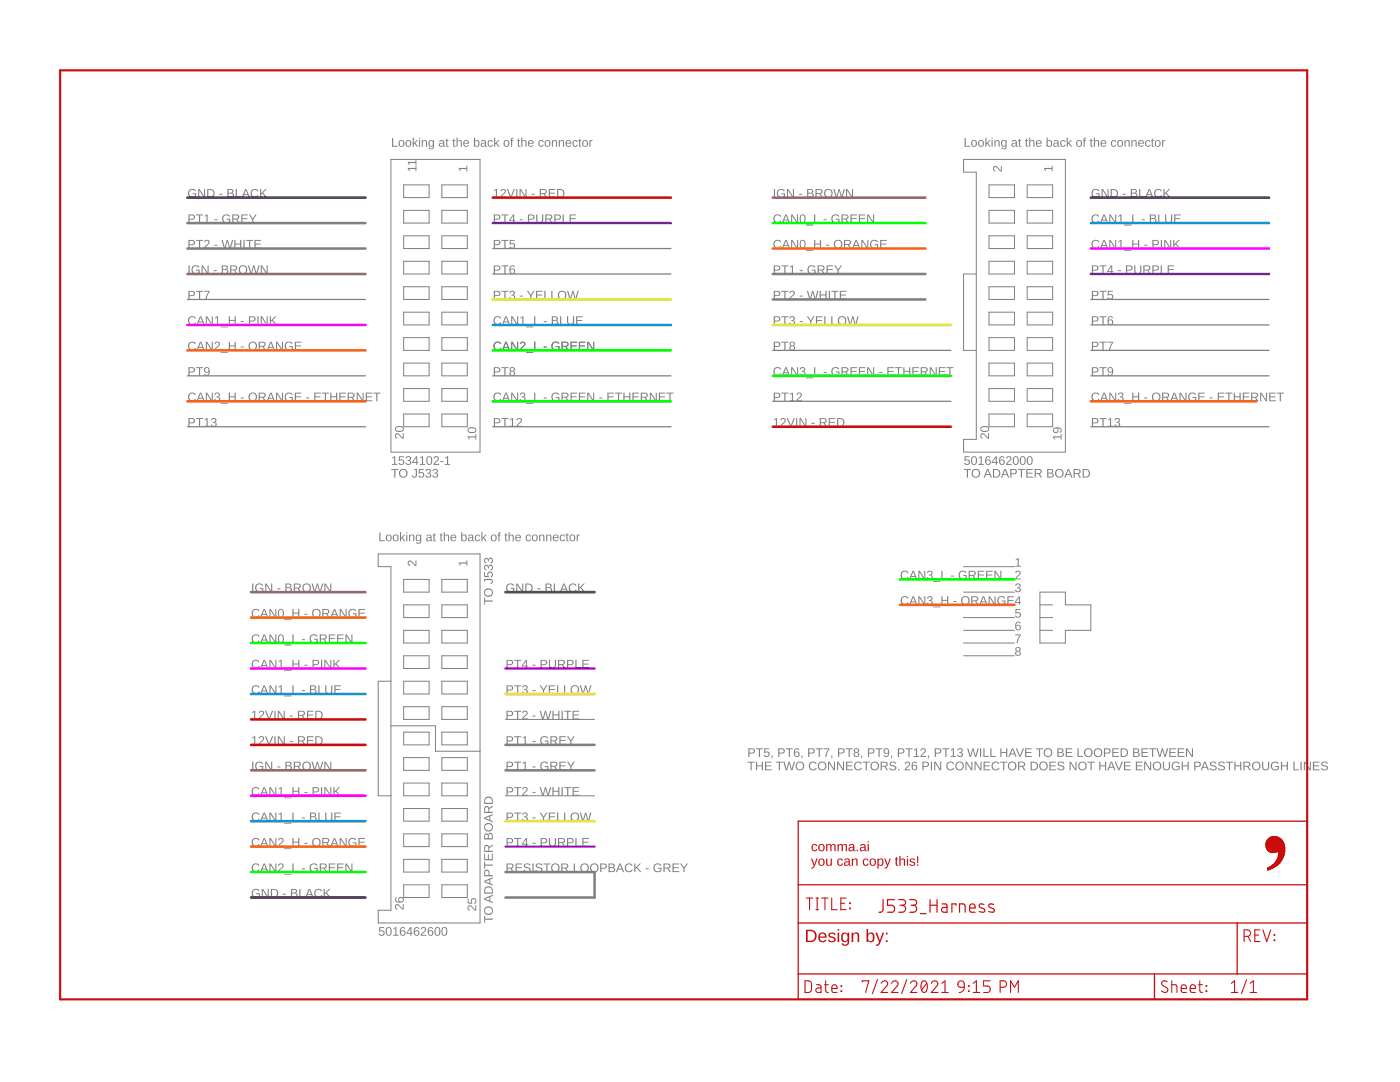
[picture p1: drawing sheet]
<svg xmlns="http://www.w3.org/2000/svg" width="279mm" height="216mm" viewBox="0 0 279 216" stroke-linecap="round" stroke-linejoin="round" font-family="sans-serif">
<g fill="none" stroke="#808080" stroke-width=".2">
<path d="M75.5 110.5h20.3v73.7h-20.3v-2.6h2.5v-68.5h-2.5zM80.6 115.6h5v2.6h-5zM88.2 115.6h5.1v2.6h-5.1zM78 135.9h-2.5v22.9h2.5M80.6 120.7h5v2.5h-5zM80.6 125.8h5v2.5h-5zM80.6 130.9h5v2.5h-5zM80.6 135.9h5v2.6h-5zM88.2 120.7h5.1v2.5h-5.1zM88.2 125.8h5.1v2.5h-5.1zM88.2 130.9h5.1v2.5h-5.1zM88.2 135.9h5.1v2.6h-5.1z"/>
<path d="M80.6 141h5v2.6h-5zM80.6 146.1h5v2.5h-5zM80.6 151.2h5v2.5h-5zM80.6 156.3h5v2.5h-5zM88.2 141h5.1v2.6h-5.1zM88.2 146.1h5.1v2.5h-5.1zM88.2 151.2h5.1v2.5h-5.1zM88.2 156.3h5.1v2.5h-5.1zM80.6 161.3h5v2.6h-5zM80.6 166.4h5v2.5h-5zM80.6 171.5h5v2.5h-5zM80.6 176.6h5v2.5h-5z"/>
<path d="M88.2 161.3h5.1v2.6h-5.1zM88.2 166.4h5.1v2.5h-5.1zM88.2 171.5h5.1v2.5h-5.1zM88.2 176.6h5.1v2.5h-5.1z"/>
</g>
<g fill="#808080">
<path d="M91.5 112.2h1.6v-.4h.2v1.1h-.2v-.5h-1.3l.2 .4h-.2z"/>
<path d="M81.5 112a.82 .82 0 0 1 1.1 .5l.3 .2v-.9h.2v1.1h-.3l-.5-.5a.37 .37 0 0 0-.5-.3 .37 .37 0 0 0-.1 .6h.1v.2l-.4-.3z"/>
<path d="M75.7 106.3h.2v1.5h.9v.2h-1.1zM77.1 106.8a.64 .64 0 0 1 .9 .1 .64 .64 0 0 1 0 .9 .64 .64 0 0 1-1-.1v-.4zM77.3 106.9l-.1 .4a.4 .4 0 0 0 .4 .6 .49 .49 0 0 0 .4-.7 .49 .49 0 0 0-.7-.3zM78.5 106.8a.64 .64 0 0 1 .9 .1 .64 .64 0 0 1-.1 .9 .64 .64 0 0 1-.9-.1v-.4zM78.7 106.9l-.1 .4a.4 .4 0 0 0 .4 .6 .49 .49 0 0 0 .4-.7 .49 .49 0 0 0-.7-.3zM79.8 106.2h.2v1.1l.6-.6h.3l-.6 .5 .6 .8h-.2l-.5-.6-.2 .1v.5h-.2zM81.1 106.2h.2v.2h-.2zM81.1 106.7h.2v1.3h-.2zM81.6 106.7h.2v.2a.44 .44 0 0 1 .6-.2 .44 .44 0 0 1 .3 .4v.9h-.2v-.8a.32 .32 0 0 0-.4-.4 .32 .32 0 0 0-.2 .4v.8h-.3zM83.1 106.8l.3-.1 .5 .2v-.2h.2v1.3a.56 .56 0 0 1-.5 .5 .56 .56 0 0 1-.6-.3l.5 .1a.41 .41 0 0 0 .3-.5 .49 .49 0 0 1-.6 .2 .49 .49 0 0 1-.2-.7zM83.3 106.9l-.1 .7a.38 .38 0 0 0 .5 .2 .38 .38 0 0 0 .1-.6l-.2-.4zM85.2 106.8l.2-.1a.52 .52 0 0 1 .7 .4v.7l.2 .2h-.3l-.1-.3a.45 .45 0 0 1-.5 .4 .45 .45 0 0 1-.4-.6 .45 .45 0 0 1 .6-.3h.3a.3 .3 0 0 0-.2-.4 .3 .3 0 0 0-.4 .2h-.2zM85.3 107.6a.32 .32 0 0 0 .6 0 .32 .32 0 0 0-.6 0zM86.6 106.4h.1v.3h.3v.1h-.3v.9l.1 .1h.2v.2l-.5-.1v-1.1h-.1v-.1h.1zM88 106.4h.1v.3h.3v.1h-.3v.9l.1 .1h.2v.2l-.5-.1v-1.1h-.2v-.1h.2zM88.6 106.2h.2v.7a.44 .44 0 0 1 .5-.2 .44 .44 0 0 1 .3 .4v.9h-.2v-.8a.32 .32 0 0 0-.3-.4 .32 .32 0 0 0-.3 .4v.8h-.2zM90.1 106.8a.6 .6 0 0 1 .7-.1 .6 .6 0 0 1 .3 .7h-1a.38 .38 0 0 0 .3 .4 .38 .38 0 0 0 .4-.1h.2a.67 .67 0 0 1-1 .1 .67 .67 0 0 1 .1-1zM90.2 106.9l-.1 .3h.7l-.2-.4zM92 106.2h.3v.7a.5 .5 0 0 1 .6-.2 .5 .5 0 0 1 .3 .6 .54 .54 0 0 1-.7 .7l-.2-.2-.1 .2h-.2zM92.3 106.9v.7l.2 .2a.49 .49 0 0 0 .4-.5 .49 .49 0 0 0-.4-.4zM93.5 106.8l.2-.1a.52 .52 0 0 1 .8 .4v.7l.2 .2h-.3l-.2-.3a.45 .45 0 0 1-.5 .4 .45 .45 0 0 1-.3-.6 .45 .45 0 0 1 .5-.3h.3a.3 .3 0 0 0-.2-.4 .3 .3 0 0 0-.3 .2h-.3zM93.6 107.6a.35 .35 0 0 0 .7 0 .35 .35 0 0 0-.7 0zM94.9 106.8l.6-.1 .3 .3-.2 .1-.2-.3a.5 .5 0 0 0-.4 .5 .5 .5 0 0 0 .4 .5l.2-.2h.2a.58 .58 0 0 1-.8 .4 .58 .58 0 0 1-.2-.9zM96.1 106.2h.2v1.1l.6-.6h.2l-.5 .5 .6 .8h-.3l-.4-.6-.2 .1v.5h-.2zM98.1 106.8a.64 .64 0 0 1 .9 .1 .64 .64 0 0 1-.1 .9 .64 .64 0 0 1-.9-.1l-.1-.4zM98.3 106.9l-.1 .4a.4 .4 0 0 0 .3 .6 .49 .49 0 0 0 .4-.7 .49 .49 0 0 0-.6-.3zM99.5 106.3l.4-.1v.2l-.2 .1v.2h.2v.1h-.2v1.2h-.2v-1.2h-.2v-.1h.2zM100.9 106.4h.1v.3h.3v.1h-.3v.9l.1 .1h.2v.2l-.5-.1v-1.1h-.1v-.1h.1zM101.5 106.2h.2v.7a.44 .44 0 0 1 .5-.2 .44 .44 0 0 1 .3 .4v.9h-.2v-.8a.32 .32 0 0 0-.3-.4 .32 .32 0 0 0-.3 .4v.8h-.2zM103 106.8a.6 .6 0 0 1 .7-.1 .6 .6 0 0 1 .3 .7h-1a.38 .38 0 0 0 .3 .4 .38 .38 0 0 0 .5-.1h.1a.67 .67 0 0 1-1 .1 .67 .67 0 0 1 .1-1zM103.1 106.9l-.1 .3h.8l-.3-.4zM105 106.8l.6-.1 .4 .3-.3 .1-.1-.3a.5 .5 0 0 0-.5 .5 .5 .5 0 0 0 .5 .5l.1-.2h.3a.58 .58 0 0 1-.8 .4 .58 .58 0 0 1-.3-.9zM106.3 106.8a.64 .64 0 0 1 .9 .1 .64 .64 0 0 1-.1 .9 .64 .64 0 0 1-.9-.1l-.1-.4zM106.5 106.9l-.1 .4a.4 .4 0 0 0 .3 .6 .49 .49 0 0 0 .4-.7 .49 .49 0 0 0-.6-.3zM107.6 106.7h.2v.2a.44 .44 0 0 1 .5-.2 .44 .44 0 0 1 .4 .4v.9h-.3v-.8a.32 .32 0 0 0-.3-.4 .32 .32 0 0 0-.3 .4v.8h-.2zM109 106.7h.2v.2a.44 .44 0 0 1 .5-.2 .44 .44 0 0 1 .3 .4v.9h-.2v-.8a.32 .32 0 0 0-.3-.4 .32 .32 0 0 0-.3 .4v.8h-.2zM110.5 106.8a.6 .6 0 0 1 .7-.1 .6 .6 0 0 1 .3 .7h-1a.38 .38 0 0 0 .3 .4 .38 .38 0 0 0 .5-.1h.1a.67 .67 0 0 1-1 .1 .67 .67 0 0 1 .1-1zM110.6 106.9l-.1 .3h.8l-.3-.4zM111.8 106.8l.6-.1 .4 .3-.3 .1-.1-.3a.5 .5 0 0 0-.5 .5 .5 .5 0 0 0 .5 .5l.2-.2h.2a.58 .58 0 0 1-.8 .4 .58 .58 0 0 1-.3-.9zM113.1 106.4h.2v.3h.2v.1h-.2v.9v.1h.2v.2l-.4-.1-.1-1.1h-.1v-.1h.1zM113.8 106.8a.64 .64 0 0 1 .9 .1 .64 .64 0 0 1-.1 .9 .64 .64 0 0 1-.9-.1l-.1-.4zM114 106.9l-.1 .4a.4 .4 0 0 0 .3 .6 .49 .49 0 0 0 .4-.7 .49 .49 0 0 0-.6-.3zM115.1 106.7h.2v.2l.1-.2h.3v.2h-.2l-.2 .2v.9h-.2z"/>
<path d="M75.7 185h1v.2h-.8v.5a.59 .59 0 0 1 .8 .3 .59 .59 0 0 1-.4 .8 .59 .59 0 0 1-.7-.5h.2a.38 .38 0 0 0 .6 .2 .38 .38 0 0 0 0-.6 .38 .38 0 0 0-.5 0h-.3zM77.2 185.1a.64 .64 0 0 1 .8 0 .64 .64 0 0 1 .2 .8 .64 .64 0 0 1-.6 .8 .64 .64 0 0 1-.6-.8zM77.4 185.2a.97 .97 0 0 0 .2 1.4 .86 .86 0 0 0 0-1.5zM78.5 185.3l.6-.3v1.5h.4v.2h-1v-.2h.4v-1.3l-.4 .3zM80.1 185.1l.1-.1a.5 .5 0 0 1 .7 .3l-.2 .1-.1-.2a.47 .47 0 0 0-.5 .1 .47 .47 0 0 0-.1 .5 .55 .55 0 0 1 .8 .1 .55 .55 0 0 1-.2 .8 .55 .55 0 0 1-.7-.3l-.1-.8zM80 186.1a.37 .37 0 0 0 .7 0 .37 .37 0 0 0-.7 0zM81.9 185h.2v1.2h.3v.1h-.3v.4h-.2v-.4h-.8zM81.9 185.2l-.6 1h.6zM82.8 185.1l.2-.1a.5 .5 0 0 1 .7 .3l-.2 .1-.1-.2a.47 .47 0 0 0-.5 .1 .47 .47 0 0 0-.1 .5 .55 .55 0 0 1 .8 .1 .55 .55 0 0 1-.2 .8 .55 .55 0 0 1-.8-.3v-.8zM82.8 186.1a.37 .37 0 0 0 .7 0 .37 .37 0 0 0-.7 0zM84.1 185.1a.55 .55 0 0 1 .9 .1 .55 .55 0 0 1-.3 .8l-.5 .5h.9v.2h-1.2l.1-.3 .5-.5a.37 .37 0 0 0 .3-.5 .37 .37 0 0 0-.6-.1v.1h-.2zM85.6 185.1l.2-.1a.5 .5 0 0 1 .6 .3l-.2 .1-.1-.2a.47 .47 0 0 0-.5 .1 .47 .47 0 0 0 0 .5 .55 .55 0 0 1 .8 .1 .55 .55 0 0 1-.2 .8 .55 .55 0 0 1-.8-.3v-.8zM85.5 186.1a.4 .4 0 0 0 .8 0 .4 .4 0 0 0-.8 0zM87 185.1a.64 .64 0 0 1 .7 0 .64 .64 0 0 1 .2 .8 .64 .64 0 0 1-.6 .8 .64 .64 0 0 1-.6-.8zM87.1 185.2a.97 .97 0 0 0 .2 1.4 .86 .86 0 0 0 0-1.5zM88.3 185.1a.64 .64 0 0 1 .8 0 .64 .64 0 0 1 .2 .8 .64 .64 0 0 1-.6 .8 .64 .64 0 0 1-.6-.8zM88.5 185.2a.97 .97 0 0 0 .2 1.4 .86 .86 0 0 0 0-1.5z"/>
<path d="M37.7 37.9a.9 .9 0 0 1 1.4 .2l-.2 .1a.68 .68 0 0 0-1-.1 .68 .68 0 0 0 0 1 .68 .68 0 0 0 .9 .1l.1-.4h-.5v-.2h.8v.6a.94 .94 0 0 1-1.4 .1 .94 .94 0 0 1-.1-1.4zM39.5 37.7h.3l.9 1.5v-1.5h.2v1.7h-.2l-1-1.4 .1 1.4h-.3zM41.3 37.7h.6a.86 .86 0 0 1 .9 .8 .86 .86 0 0 1-.8 .9h-.7zM41.6 37.9v1.3a.73 .73 0 0 0 1-.6 .73 .73 0 0 0-1-.7zM43.8 38.7h.6v.2h-.6zM45.4 37.7l.9 .1 .2 .1 .1 .4-.3 .2a.47 .47 0 0 1 .4 .6 .47 .47 0 0 1-.6 .3h-.7zM45.6 37.9v.5l.7-.1v-.3zM45.6 38.6v.6h.6l.2-.1-.1-.4zM47 37.7h.3v1.5h.8v.2h-1.1zM48.9 37.7h.3l.7 1.7h-.3l-.2-.5h-.7l-.2 .5h-.3zM49.1 37.9l-.4 .9h.7zM50.2 37.9a.86 .86 0 0 1 1.4 .2l-.2 .1a.63 .63 0 0 0-1-.1 .63 .63 0 0 0 .1 1 .63 .63 0 0 0 .9-.2l.2 .1a.88 .88 0 0 1-1.3 .3 .88 .88 0 0 1-.1-1.4zM51.9 37.7h.2v.9l.9-.9h.2l-.7 .8 .8 .9h-.3l-.6-.8-.3 .2v.6h-.2z"/>
<path d="M50.4 177.6a.9 .9 0 0 1 1.4 .2h-.2a.68 .68 0 0 0-1 0 .68 .68 0 0 0 0 .9 .68 .68 0 0 0 .9 .1l.1-.4h-.5v-.2h.8v.6a.94 .94 0 0 1-1.4 .1 .94 .94 0 0 1-.1-1.3zM52.2 177.4h.3l.9 1.5v-1.5h.2v1.7h-.2l-1-1.5v1.5h-.2zM54 177.4h.6a.86 .86 0 0 1 .9 .8 .86 .86 0 0 1-.8 .9h-.7zM54.3 177.6v1.3a.73 .73 0 0 0 1-.7 .73 .73 0 0 0-1-.6zM56.4 178.3h.7v.2h-.7zM58.1 177.4h.9l.2 .2 .1 .3-.3 .3a.47 .47 0 0 1 .4 .6 .47 .47 0 0 1-.6 .3h-.7zM58.3 177.6v.5l.7-.1v-.4zM58.3 178.3v.6h.6l.2-.2-.1-.4zM59.7 177.4h.3v1.5h.8v.2h-1.1zM61.6 177.4h.3l.7 1.7h-.3l-.2-.5h-.7l-.2 .5h-.3zM61.8 177.6l-.4 .8h.7zM62.9 177.6a.86 .86 0 0 1 1.4 .2l-.2 .1a.63 .63 0 0 0-1-.1 .63 .63 0 0 0 .1 .9 .63 .63 0 0 0 .9-.1l.2 .1a.88 .88 0 0 1-1.3 .2 .88 .88 0 0 1-.1-1.3zM64.6 177.4h.2v.8l.9-.8h.2l-.7 .7 .8 1h-.3l-.7-.8-.2 .1v.7h-.2z"/>
<path d="M101.1 131.7h.7a.53 .53 0 0 1 .6 .5 .53 .53 0 0 1-.6 .5h-.5v.7h-.2zM101.3 131.9v.6h.7a.35 .35 0 0 0 0-.6zM102.6 131.7h1.4v.2h-.6v1.5h-.2v-1.5h-.6zM104.9 131.7h.2v1.1h.3v.2h-.3v.4h-.2v-.4h-.8zM104.9 131.9l-.6 .9h.6zM106.3 132.6h.6v.2h-.6zM107.9 131.7h.7a.53 .53 0 0 1 .6 .5 .53 .53 0 0 1-.6 .5h-.5v.7h-.2zM108.1 131.9v.6h.7a.35 .35 0 0 0 0-.6zM109.5 131.7h.3v1a.48 .48 0 0 0 .5 .5 .48 .48 0 0 0 .4-.5v-1h.3v1a.71 .71 0 0 1-.7 .7 .71 .71 0 0 1-.8-.6zM111.4 131.7h.8a.5 .5 0 0 1 .6 .4 .5 .5 0 0 1-.4 .5l.4 .8h-.2l-.5-.7h-.5v.7h-.2zM111.6 131.9v.6h.6a.32 .32 0 0 0 .3-.3 .32 .32 0 0 0-.4-.3zM113.2 131.7h.7a.53 .53 0 0 1 .6 .5 .53 .53 0 0 1-.6 .5h-.5v.7h-.2zM113.4 131.9v.6h.7a.35 .35 0 0 0 0-.6zM114.8 131.7h.3v1.5h.8v.2h-1.1zM116.2 131.7h1.3v.2h-1.1v.5h1v.2h-1v.6h1.2v.2h-1.4z"/>
<path d="M101.1 136.7h.7a.53 .53 0 0 1 .6 .6 .53 .53 0 0 1-.6 .5h-.5v.7h-.2zM101.3 136.9v.7h.7a.35 .35 0 0 0 0-.6zM102.6 136.7h1.4v.2h-.6v1.6h-.2v-1.6h-.6zM104.4 136.8a.5 .5 0 0 1 .7 0 .5 .5 0 0 1 0 .7l-.2 .1a.51 .51 0 0 1 .4 .7 .51 .51 0 0 1-.8 .1l-.3-.4h.2a.35 .35 0 0 0 .5 .3 .35 .35 0 0 0 .1-.5l-.4-.1v-.2a.33 .33 0 0 0 .5-.2 .33 .33 0 0 0-.3-.4 .33 .33 0 0 0-.4 .3h-.2zM106.3 137.7h.6v.2h-.6zM107.7 136.7h.2l.6 .9 .5-.9h.2l-.6 1.1v.7h-.2v-.7zM109.5 136.7h1.3v.2h-1.1v.6h1v.2h-1v.6h1.2v.2h-1.4zM111.2 136.7h.2v1.6h.9v.2h-1.1zM112.6 136.7h.2v1.6h.9v.2h-1.1zM113.8 137.6a.9 .9 0 0 1 1.8 0 .9 .9 0 0 1-1.8 0zM114.3 137.1a.69 .69 0 0 0 .1 1.1 .69 .69 0 0 0 1-.4 .69 .69 0 0 0-.7-.9zM115.7 136.7h.2l.5 1.6 .4-1.6h.2l.4 1.6 .4-1.6h.2l-.5 1.8h-.2l-.4-1.5-.4 1.5h-.3z"/>
<path d="M93.4 180.8a.82 .82 0 0 1 1.2 .5l.3 .2v-.9h.1v1.1h-.2l-.5-.5a.37 .37 0 0 0-.5-.3 .37 .37 0 0 0-.2 .6h.2l-.1 .2-.4-.3zM93.3 179.3h.2v.8h.6a.59 .59 0 0 1 .2-.8 .59 .59 0 0 1 .8 .3 .59 .59 0 0 1-.4 .8l-.1-.2a.38 .38 0 0 0 .2-.6 .38 .38 0 0 0-.6-.1 .38 .38 0 0 0 0 .6v.2h-.9z"/>
<path d="M78.9 180.5a.82 .82 0 0 1 1.2 .6l.3 .2v-.9h.2v1.1l-.3-.1-.5-.4a.37 .37 0 0 0-.5-.4 .37 .37 0 0 0-.1 .6l.1 .1v.2l-.4-.3zM79 179.1l.2-.1v.2l-.1 .1a.47 .47 0 0 0 .1 .5 .47 .47 0 0 0 .5 .1 .55 .55 0 0 1 .1-.8 .55 .55 0 0 1 .8 .2 .55 .55 0 0 1-.4 .8 .87 .87 0 0 1-.9 0 .87 .87 0 0 1-.4-.8zM79.6 179.6a.4 .4 0 0 0 .8 0 .4 .4 0 0 0-.8 0z"/>
</g>
<path d="M118.7 174v5.1" fill="none" stroke="#808080" stroke-width=".51"/>
<g fill="#808080">
<path d="M101.1 167.2h.7a.53 .53 0 0 1 .6 .5 .53 .53 0 0 1-.6 .6h-.5v.6h-.2zM101.3 167.4v.7l.7-.1a.35 .35 0 0 0 0-.6zM102.6 167.2h1.4v.2h-.6v1.5h-.2v-1.5h-.6zM104.9 167.2h.2v1.2h.3v.2h-.3v.3h-.2v-.3h-.8zM104.9 167.5l-.6 .9h.6zM106.3 168.2h.6v.2h-.6zM107.9 167.2h.7a.53 .53 0 0 1 .6 .5 .53 .53 0 0 1-.6 .6h-.5v.6h-.2zM108.1 167.4v.7l.7-.1a.35 .35 0 0 0 0-.6zM109.5 167.2h.3v1.1a.48 .48 0 0 0 .5 .5 .48 .48 0 0 0 .4-.5v-1.1h.3v1.1a.71 .71 0 0 1-.7 .7 .71 .71 0 0 1-.8-.7zM111.4 167.2h.8a.5 .5 0 0 1 .6 .4 .5 .5 0 0 1-.4 .6l.4 .7h-.2l-.5-.7h-.5v.7h-.2zM111.6 167.4v.6h.6a.32 .32 0 0 0 .3-.3 .32 .32 0 0 0-.4-.3zM113.2 167.2h.7a.53 .53 0 0 1 .6 .5 .53 .53 0 0 1-.6 .6h-.5v.6h-.2zM113.4 167.4v.7l.7-.1a.35 .35 0 0 0 0-.6zM114.8 167.2h.3v1.5h.8v.2h-1.1zM116.2 167.2h1.3v.2h-1.1v.6h1v.2h-1v.5h1.2v.2h-1.4z"/>
<path d="M101.1 162.1h.7a.53 .53 0 0 1 .6 .6 .53 .53 0 0 1-.6 .5h-.5v.7h-.2zM101.3 162.3v.7h.7a.35 .35 0 0 0 0-.6zM102.6 162.1h1.4v.2h-.6v1.6h-.2v-1.6h-.6zM104.4 162.2a.5 .5 0 0 1 .7 0 .5 .5 0 0 1 0 .7l-.2 .1a.51 .51 0 0 1 .4 .7 .51 .51 0 0 1-.8 .1l-.3-.4h.2a.35 .35 0 0 0 .5 .3 .35 .35 0 0 0 .1-.5l-.4-.1v-.2a.33 .33 0 0 0 .5-.2 .33 .33 0 0 0-.3-.4 .33 .33 0 0 0-.4 .3h-.2zM106.3 163.1h.6v.2h-.6zM107.7 162.1h.2l.6 .9 .5-.9h.2l-.6 1v.8h-.2v-.8zM109.5 162.1h1.3v.2h-1.1v.6h1v.2h-1v.6h1.2v.2h-1.4zM111.2 162.1h.2v1.6h.9v.2h-1.1zM112.6 162.1h.2v1.6h.9v.2h-1.1zM113.8 163a.9 .9 0 0 1 1.8 0 .9 .9 0 0 1-1.8 0zM114.3 162.5a.69 .69 0 0 0 .1 1.1 .69 .69 0 0 0 1-.4 .69 .69 0 0 0-.7-.9zM115.7 162.1h.2l.5 1.6 .4-1.6h.2l.4 1.6 .4-1.6h.2l-.5 1.8h-.2l-.4-1.5-.4 1.5h-.3z"/>
</g>
<path d="M100.9 174h17.8M100.9 179.1h17.8" fill="none" stroke="#808080" stroke-width=".51"/>
<g fill="#808080">
<path d="M50.3 116.4h.3v1.8h-.3zM51.1 116.6a.9 .9 0 0 1 1.4 .2l-.2 .1a.68 .68 0 0 0-1-.1 .68 .68 0 0 0 0 1 .68 .68 0 0 0 .9 .1l.1-.4h-.5v-.2h.7v.6a.94 .94 0 0 1-1.3 .1 .94 .94 0 0 1-.1-1.4zM52.9 116.4h.3l.9 1.5v-1.5h.2v1.8h-.2l-1-1.5v1.5h-.2zM55.3 117.4h.6v.2h-.6zM57 116.4l.9 .1 .2 .1 .1 .4-.3 .2a.47 .47 0 0 1 .4 .6 .47 .47 0 0 1-.6 .4h-.7zM57.2 116.6v.6l.7-.2v-.3zM57.2 117.3v.7l.6-.1 .2-.1-.1-.4zM58.6 116.4h.8a.5 .5 0 0 1 .6 .4 .5 .5 0 0 1-.4 .6l.5 .8h-.3l-.4-.8h-.5v.8h-.3zM58.9 116.6v.7h.5a.32 .32 0 0 0 .4-.4 .32 .32 0 0 0-.4-.3zM60.3 117.3a.89 .89 0 0 1 1.7 0 .89 .89 0 0 1-1.7 0zM60.7 116.8a.69 .69 0 0 0 .1 1.1 .69 .69 0 0 0 1.1-.4 .69 .69 0 0 0-.7-.9zM62.2 116.4h.2l.4 1.5 .4-1.5h.3l.4 1.5 .4-1.5h.2l-.5 1.8h-.3l-.4-1.5-.3 1.5h-.3zM64.7 116.4h.3l.9 1.5v-1.5h.2v1.8h-.3l-.9-1.5v1.5h-.2z"/>
<path d="M50.3 152h.3v1.7h-.3zM51.1 152.2a.9 .9 0 0 1 1.4 .2h-.2a.68 .68 0 0 0-1 0 .68 .68 0 0 0 0 .9 .68 .68 0 0 0 .9 .1l.1-.4h-.5v-.2h.7v.6a.94 .94 0 0 1-1.3 .1 .94 .94 0 0 1-.1-1.3zM52.9 152h.3l.9 1.5v-1.5h.2v1.7h-.2l-1-1.5v1.5h-.2zM55.3 152.9h.6v.2h-.6zM57 152h.9l.2 .2 .1 .3-.3 .3a.47 .47 0 0 1 .4 .6 .47 .47 0 0 1-.6 .3h-.7zM57.2 152.2v.5l.7-.1v-.4zM57.2 152.9v.6h.6l.2-.2-.1-.4zM58.6 152h.8a.5 .5 0 0 1 .6 .4 .5 .5 0 0 1-.4 .6l.5 .7h-.3l-.4-.7h-.5v.7h-.3zM58.9 152.2v.6h.5a.32 .32 0 0 0 .4-.3 .32 .32 0 0 0-.4-.3zM60.3 152.8a.89 .89 0 0 1 1.7 0 .89 .89 0 0 1-1.7 0zM60.7 152.3a.69 .69 0 0 0 .1 1.1 .69 .69 0 0 0 1.1-.4 .69 .69 0 0 0-.7-.8zM62.2 152h.2l.4 1.5 .4-1.5h.3l.4 1.5 .4-1.5h.2l-.5 1.7h-.3l-.4-1.5-.3 1.5h-.3zM64.7 152h.3l.9 1.5v-1.5h.2v1.7h-.3l-.9-1.5v1.5h-.2z"/>
<path d="M50.4 162.4a.86 .86 0 0 1 1.4 .1l-.2 .1a.63 .63 0 0 0-1 0 .63 .63 0 0 0 .1 .9 .63 .63 0 0 0 .9-.2l.2 .1a.88 .88 0 0 1-1.3 .3 .88 .88 0 0 1-.1-1.3zM52.6 162.1h.3l.7 1.8h-.3l-.2-.5h-.8l-.2 .5h-.2zM52.7 162.3l-.3 .9h.7zM53.8 162.1h.2l1 1.5v-1.5h.2v1.8h-.3l-.9-1.5v1.5h-.2zM55.6 162.4l.6-.3v1.6h.4v.2h-1v-.2h.4v-1.3l-.4 .2zM56.7 164.2h1.5v.2h-1.5zM58.3 162.1h.3v1.6h.9v.2h-1.2zM60.2 163.1h.7v.2h-.7zM61.9 162.1l.9 .1 .2 .1 .1 .4-.3 .3a.47 .47 0 0 1 .4 .5 .47 .47 0 0 1-.6 .4h-.7zM62.1 162.3v.6l.7-.2v-.3zM62.1 163.1v.6h.6l.2-.2-.1-.4zM63.5 162.1h.3v1.6h.8v.2h-1.1zM64.9 162.1h.2v1.1a.48 .48 0 0 0 .5 .5 .48 .48 0 0 0 .5-.5v-1.1h.2v1.1a.71 .71 0 0 1-.7 .7 .71 .71 0 0 1-.7-.7zM66.7 162.1h1.3v.2h-1v.6h1v.2h-1v.6h1.1v.2h-1.4z"/>
<path d="M50.4 137a.86 .86 0 0 1 1.4 .2h-.2a.63 .63 0 0 0-1 0 .63 .63 0 0 0 .1 .9 .63 .63 0 0 0 .9-.2l.2 .1a.88 .88 0 0 1-1.3 .3 .88 .88 0 0 1-.1-1.3zM52.6 136.7h.3l.7 1.8h-.3l-.2-.5h-.8l-.2 .5h-.2zM52.7 136.9l-.3 .9h.7zM53.8 136.7h.2l1 1.5v-1.5h.2v1.8h-.3l-.9-1.5v1.5h-.2zM55.6 137l.6-.3v1.6h.4v.2h-1v-.2h.4v-1.3l-.4 .2zM56.7 138.8h1.5v.2h-1.5zM58.3 136.7h.3v1.6h.9v.2h-1.2zM60.2 137.7h.7v.2h-.7zM61.9 136.7l.9 .1 .2 .1 .1 .4-.3 .3a.47 .47 0 0 1 .4 .5 .47 .47 0 0 1-.6 .4h-.7zM62.1 136.9v.6l.7-.2v-.3zM62.1 137.7v.6h.6l.2-.2-.1-.4zM63.5 136.7h.3v1.6h.8v.2h-1.1zM64.9 136.7h.2v1.1a.48 .48 0 0 0 .5 .5 .48 .48 0 0 0 .5-.5v-1.1h.2v1.1a.71 .71 0 0 1-.7 .7 .71 .71 0 0 1-.7-.7zM66.7 136.7h1.3v.2h-1v.6h1v.2h-1v.6h1.1v.2h-1.4z"/>
<path d="M50.4 126.8a.86 .86 0 0 1 1.4 .2l-.2 .1a.63 .63 0 0 0-1-.1 .63 .63 0 0 0 .1 1 .63 .63 0 0 0 .9-.2l.2 .1a.88 .88 0 0 1-1.3 .2 .88 .88 0 0 1-.1-1.3zM52.6 126.6h.3l.7 1.7h-.3l-.2-.5h-.8l-.2 .5h-.2zM52.7 126.8l-.3 .8h.7zM53.8 126.6h.2l1 1.5v-1.5h.2v1.7h-.3l-.9-1.5v1.5h-.2zM55.7 126.7a.64 .64 0 0 1 .8 0 .64 .64 0 0 1 .2 .8 .64 .64 0 0 1-.6 .8 .64 .64 0 0 1-.6-.8zM55.9 126.8a.97 .97 0 0 0 .2 1.4 .86 .86 0 0 0 0-1.5zM56.7 128.6h1.5v.2h-1.5zM58.3 126.6h.3v1.5h.9v.2h-1.2zM60.2 127.6h.7v.1h-.7zM62 126.8a.9 .9 0 0 1 1.4 .2h-.2a.68 .68 0 0 0-1 0 .68 .68 0 0 0 0 1 .68 .68 0 0 0 .9 0l.1-.4h-.5v-.1h.7v.5a.94 .94 0 0 1-1.3 .1 .94 .94 0 0 1-.1-1.3zM63.8 126.6h.8a.5 .5 0 0 1 .6 .4 .5 .5 0 0 1-.4 .6l.5 .7h-.3l-.4-.7h-.6v.7h-.2zM64 126.8v.6h.6a.32 .32 0 0 0 .4-.3 .32 .32 0 0 0-.4-.3zM65.6 126.6h1.3v.2h-1.1v.5h1v.2h-1v.6h1.2v.2h-1.4zM67.3 126.6h1.3v.2h-1.1v.5h1v.2h-1v.6h1.1v.2h-1.3zM68.9 126.6h.3l.9 1.5v-1.5h.2v1.7h-.2l-1-1.5 .1 1.5h-.3z"/>
<path d="M50.4 172.5a.86 .86 0 0 1 1.4 .2l-.2 .1a.63 .63 0 0 0-1-.1 .63 .63 0 0 0 .1 1 .63 .63 0 0 0 .9-.2l.2 .1a.88 .88 0 0 1-1.3 .3 .88 .88 0 0 1-.1-1.4zM52.6 172.3h.3l.7 1.7h-.3l-.2-.5h-.8l-.2 .5h-.2zM52.7 172.5l-.3 .8h.7zM53.8 172.3h.2l1 1.5v-1.5h.2v1.7h-.3l-.9-1.4v1.4h-.2zM55.7 172.4a.55 .55 0 0 1 .8 .1 .55 .55 0 0 1-.3 .8l-.5 .5h.9v.2h-1.1l.1-.3 .4-.5a.37 .37 0 0 0 .4-.5 .37 .37 0 0 0-.6-.1l-.1 .1h-.2zM56.7 174.4h1.5v.1h-1.5zM58.3 172.3h.3v1.5h.9v.2h-1.2zM60.2 173.3h.7v.2h-.7zM62 172.5a.9 .9 0 0 1 1.4 .2h-.2a.68 .68 0 0 0-1 0 .68 .68 0 0 0 0 1 .68 .68 0 0 0 .9 0l.1-.3h-.5v-.2h.7v.6a.94 .94 0 0 1-1.3 0 .94 .94 0 0 1-.1-1.3zM63.8 172.3h.8a.5 .5 0 0 1 .6 .4 .5 .5 0 0 1-.4 .6l.5 .7h-.3l-.4-.7h-.6v.7h-.2zM64 172.5v.6h.6a.32 .32 0 0 0 .4-.3 .32 .32 0 0 0-.4-.3zM65.6 172.3h1.3v.2h-1.1v.5h1v.2h-1v.6h1.2v.2h-1.4zM67.3 172.3h1.3v.2h-1.1v.5h1v.2h-1v.6h1.1v.2h-1.3zM68.9 172.3h.3l.9 1.5v-1.5h.2v1.7h-.2l-1-1.4 .1 1.4h-.3z"/>
<path d="M50.4 121.7a.86 .86 0 0 1 1.4 .2l-.2 .1a.63 .63 0 0 0-1-.1 .63 .63 0 0 0 .1 1 .63 .63 0 0 0 .9-.2l.2 .1a.88 .88 0 0 1-1.3 .3 .88 .88 0 0 1-.1-1.4zM52.6 121.5h.3l.7 1.7h-.3l-.2-.5h-.8l-.2 .5h-.2zM52.7 121.7l-.3 .8h.7zM53.8 121.5h.2l1 1.5v-1.5h.2v1.7h-.3l-.9-1.4v1.4h-.2zM55.7 121.6a.64 .64 0 0 1 .8 0 .64 .64 0 0 1 .2 .8 .64 .64 0 0 1-.6 .9 .64 .64 0 0 1-.6-.9zM55.9 121.7a.97 .97 0 0 0 .2 1.4 .86 .86 0 0 0 0-1.4zM56.7 123.6h1.5v.1h-1.5zM58.3 121.5h.3v.7h.9v-.7h.2v1.7h-.2v-.8h-.9v.8h-.3zM60.8 122.5h.6v.2h-.6zM62.2 122.4a.9 .9 0 0 1 1.8 0 .9 .9 0 0 1-1.8 0zM62.7 121.9a.69 .69 0 0 0 .1 1.1 .69 .69 0 0 0 1-.4 .69 .69 0 0 0-.7-.9zM64.3 121.5h.8a.5 .5 0 0 1 .6 .4 .5 .5 0 0 1-.4 .6l.5 .7h-.3l-.4-.7h-.6v.7h-.2zM64.5 121.7v.6h.6a.32 .32 0 0 0 .4-.3 .32 .32 0 0 0-.4-.3zM66.6 121.5h.3l.7 1.7h-.3l-.2-.5h-.7l-.2 .5h-.3zM66.7 121.7l-.3 .8h.7zM67.8 121.5h.3l.9 1.5v-1.5h.2v1.7h-.3l-.9-1.4v1.4h-.2zM69.7 121.7a.9 .9 0 0 1 1.4 .2l-.2 .1a.68 .68 0 0 0-1-.1 .68 .68 0 0 0 0 1 .68 .68 0 0 0 .9 .1l.1-.4h-.5v-.2h.7v.6a.94 .94 0 0 1-1.3 .1 .94 .94 0 0 1-.1-1.4zM71.5 121.5h1.3v.2h-1v.6h1v.1h-1v.6h1.1v.2h-1.4z"/>
<path d="M50.4 167.4a.86 .86 0 0 1 1.4 .2l-.2 .1a.63 .63 0 0 0-1-.1 .63 .63 0 0 0 .1 1 .63 .63 0 0 0 .9-.2l.2 .1a.88 .88 0 0 1-1.3 .3 .88 .88 0 0 1-.1-1.4zM52.6 167.2h.3l.7 1.7h-.3l-.2-.5h-.8l-.2 .5h-.2zM52.7 167.4l-.3 .9h.7zM53.8 167.2h.2l1 1.5v-1.5h.2v1.7h-.3l-.9-1.4v1.4h-.2zM55.7 167.3a.55 .55 0 0 1 .8 .1 .55 .55 0 0 1-.3 .8l-.5 .6h.9v.1h-1.1l.1-.2 .4-.5a.37 .37 0 0 0 .4-.5 .37 .37 0 0 0-.6-.2l-.1 .2-.2-.1zM56.7 169.3h1.5v.1h-1.5zM58.3 167.2h.3v.7h.9v-.7h.2v1.7h-.2v-.8h-.9v.8h-.3zM60.8 168.2h.6v.2h-.6zM62.2 168.1a.9 .9 0 0 1 1.8 0 .9 .9 0 0 1-1.8 0zM62.7 167.6a.69 .69 0 0 0 .1 1.1 .69 .69 0 0 0 1-.4 .69 .69 0 0 0-.7-.9zM64.3 167.2h.8a.5 .5 0 0 1 .6 .4 .5 .5 0 0 1-.4 .6l.5 .7h-.3l-.4-.7h-.6v.7h-.2zM64.5 167.4v.6h.6a.32 .32 0 0 0 .4-.3 .32 .32 0 0 0-.4-.3zM66.6 167.2h.3l.7 1.7h-.3l-.2-.5h-.7l-.2 .5h-.3zM66.7 167.4l-.3 .9h.7zM67.8 167.2h.3l.9 1.5v-1.5h.2v1.7h-.3l-.9-1.4v1.4h-.2zM69.7 167.4a.9 .9 0 0 1 1.4 .2l-.2 .1a.68 .68 0 0 0-1-.1 .68 .68 0 0 0 0 1 .68 .68 0 0 0 .9 .1l.1-.4h-.5v-.2h.7v.6a.94 .94 0 0 1-1.3 .1 .94 .94 0 0 1-.1-1.4zM71.5 167.2h1.3v.2h-1v.6h1v.2h-1v.5h1.1v.2h-1.4z"/>
<path d="M50.4 131.9a.86 .86 0 0 1 1.4 .2h-.2a.63 .63 0 0 0-1 0 .63 .63 0 0 0 .1 .9 .63 .63 0 0 0 .9-.1l.2 .1a.88 .88 0 0 1-1.3 .2 .88 .88 0 0 1-.1-1.3zM52.6 131.7h.3l.7 1.7h-.3l-.2-.5h-.8l-.2 .5h-.2zM52.7 131.8l-.3 .9h.7zM53.8 131.7h.2l1 1.4v-1.4h.2v1.7h-.3l-.9-1.5v1.5h-.2zM55.6 132l.6-.3v1.5h.4v.2h-1v-.2h.4v-1.3l-.4 .3zM56.7 133.7h1.5v.2h-1.5zM58.3 131.7h.3v.7h.9v-.7h.2v1.7h-.2v-.8h-.9v.8h-.3zM60.8 132.6h.6v.2h-.6zM62.4 131.7h.7a.53 .53 0 0 1 .6 .5 .53 .53 0 0 1-.6 .5h-.5v.7h-.2zM62.6 131.9v.6h.7a.35 .35 0 0 0 0-.6zM64.1 131.7h.2v1.7h-.2zM64.7 131.7h.3l.9 1.4v-1.4h.2v1.7h-.3l-.9-1.5v1.5h-.2zM66.5 131.7h.3v.8l.8-.8h.3l-.8 .7 .9 1h-.3l-.7-.8-.2 .1v.7h-.3z"/>
<path d="M50.4 157.3a.86 .86 0 0 1 1.4 .2h-.2a.63 .63 0 0 0-1 0 .63 .63 0 0 0 .1 .9 .63 .63 0 0 0 .9-.1l.2 .1a.88 .88 0 0 1-1.3 .2 .88 .88 0 0 1-.1-1.3zM52.6 157.1h.3l.7 1.7h-.3l-.2-.5h-.8l-.2 .5h-.2zM52.7 157.2l-.3 .9h.7zM53.8 157.1h.2l1 1.4v-1.4h.2v1.7h-.3l-.9-1.5v1.5h-.2zM55.6 157.3l.6-.2v1.5h.4v.2h-1v-.2h.4v-1.3l-.4 .3zM56.7 159.1h1.5v.2h-1.5zM58.3 157.1h.3v.7h.9v-.7h.2v1.7h-.2v-.8h-.9v.8h-.3zM60.8 158h.6v.2h-.6zM62.4 157.1h.7a.53 .53 0 0 1 .6 .5 .53 .53 0 0 1-.6 .5h-.5v.7h-.2zM62.6 157.3v.6h.7a.35 .35 0 0 0 0-.6zM64.1 157.1h.2v1.7h-.2zM64.7 157.1h.3l.9 1.4v-1.4h.2v1.7h-.3l-.9-1.5v1.5h-.2zM66.5 157.1h.3v.8l.8-.8h.3l-.8 .7 .9 1h-.3l-.7-.8-.2 .1v.7h-.3z"/>
<path d="M101.1 172.3h.8a.5 .5 0 0 1 .6 .4 .5 .5 0 0 1-.4 .6l.5 .7h-.3l-.4-.7h-.6v.7h-.2zM101.3 172.5v.6h.6a.32 .32 0 0 0 .4-.3 .32 .32 0 0 0-.4-.3zM102.9 172.3h1.3v.2h-1.1v.5h1v.2h-1v.6h1.1v.2h-1.3zM104.7 172.4a.8 .8 0 0 1 1.2 .3h-.3a.4 .4 0 0 0-.4-.3 .4 .4 0 0 0-.3 .5l.2 .1a.59 .59 0 0 1 .6 .2 .59 .59 0 0 1 0 .7l-.5 .1a.63 .63 0 0 1-.7-.4h.2a.46 .46 0 0 0 .5 .3 .46 .46 0 0 0 .4-.5l-.5-.2a.49 .49 0 0 1-.5-.2 .49 .49 0 0 1 .1-.6zM106.2 172.3h.3v1.7h-.3zM107.1 172.4a.8 .8 0 0 1 1.1 .3h-.2a.4 .4 0 0 0-.5-.3 .4 .4 0 0 0-.3 .5l.2 .1a.59 .59 0 0 1 .7 .2 .59 .59 0 0 1 0 .7l-.5 .1a.63 .63 0 0 1-.8-.4h.3a.46 .46 0 0 0 .5 .3 .46 .46 0 0 0 .3-.5l-.4-.2a.49 .49 0 0 1-.5-.2 .49 .49 0 0 1 .1-.6zM108.4 172.3h1.4v.2h-.5v1.5h-.3v-1.5h-.6zM109.9 173.2a.9 .9 0 0 1 1.8 0 .9 .9 0 0 1-1.8 0zM110.4 172.6a.69 .69 0 0 0 .1 1.2 .69 .69 0 0 0 1-.5 .69 .69 0 0 0-.7-.8zM112 172.3h.8a.5 .5 0 0 1 .6 .4 .5 .5 0 0 1-.4 .6l.5 .7h-.3l-.4-.7h-.6v.7h-.2zM112.2 172.5v.6h.6a.32 .32 0 0 0 .4-.3 .32 .32 0 0 0-.4-.3zM114.5 172.3h.2v1.5h.9v.2h-1.1zM115.7 173.2a.9 .9 0 0 1 1.8 0 .9 .9 0 0 1-1.8 0zM116.2 172.6a.69 .69 0 0 0 .1 1.2 .69 .69 0 0 0 1-.5 .69 .69 0 0 0-.6-.8zM117.7 173.2a.9 .9 0 0 1 1.8 0 .9 .9 0 0 1-1.8 0zM118.1 172.6a.69 .69 0 0 0 .2 1.2 .69 .69 0 0 0 1-.5 .69 .69 0 0 0-.7-.8zM119.8 172.3h.7a.53 .53 0 0 1 .6 .5 .53 .53 0 0 1-.6 .5h-.5v.7h-.2zM120 172.5v.7l.7-.1a.35 .35 0 0 0 0-.6zM121.4 172.3h1l.2 .2 .1 .4-.4 .2a.47 .47 0 0 1 .5 .6 .47 .47 0 0 1-.7 .3h-.7zM121.7 172.5v.5l.7-.1-.1-.4zM121.7 173.2v.6h.6l.2-.1-.2-.5zM123.6 172.3h.3l.7 1.7h-.3l-.2-.5h-.8l-.1 .5h-.3zM123.7 172.5l-.3 .8h.7zM124.9 172.5a.86 .86 0 0 1 1.4 .2l-.3 .1a.63 .63 0 0 0-.9-.1 .63 .63 0 0 0 .1 1 .63 .63 0 0 0 .9-.2l.2 .1a.88 .88 0 0 1-1.3 .3 .88 .88 0 0 1-.1-1.4zM126.6 172.3h.2v.9l.8-.9h.3l-.7 .7 .8 1h-.3l-.7-.8-.2 .2v.6h-.2zM128.8 173.3h.7v.2h-.7zM130.6 172.5a.9 .9 0 0 1 1.4 .2h-.2a.68 .68 0 0 0-1 0 .68 .68 0 0 0 0 1 .68 .68 0 0 0 .9 0l.1-.3h-.5v-.2h.7v.6a.94 .94 0 0 1-1.3 0 .94 .94 0 0 1-.1-1.3zM132.4 172.3h.8a.5 .5 0 0 1 .6 .4 .5 .5 0 0 1-.4 .6l.5 .7h-.3l-.4-.7h-.6v.7h-.2zM132.6 172.5v.6h.6a.32 .32 0 0 0 .4-.3 .32 .32 0 0 0-.4-.3zM134.2 172.3h1.3v.2h-1.1v.5h1v.2h-1v.6h1.2v.2h-1.4zM135.7 172.3h.3l.5 .8 .5-.8h.3l-.7 1v.7h-.2v-.7z"/>
<path d="M37.6 53h.3v1.7h-.3zM38.4 53.2a.9 .9 0 0 1 1.4 .1l-.2 .1a.68 .68 0 0 0-1 0 .68 .68 0 0 0 0 .9 .68 .68 0 0 0 .9 .1l.1-.4h-.5v-.2h.7v.6a.94 .94 0 0 1-1.3 .1 .94 .94 0 0 1-.1-1.3zM40.2 53h.3l.9 1.4v-1.4h.2v1.7h-.2l-1-1.5v1.5h-.2zM42.6 53.9h.7v.2h-.7zM44.3 53h.9l.2 .1 .1 .4-.3 .3a.47 .47 0 0 1 .4 .5 .47 .47 0 0 1-.6 .4h-.7zM44.5 53.1v.6l.7-.2v-.3zM44.5 53.9v.6h.6l.2-.2-.1-.4zM45.9 53h.8a.5 .5 0 0 1 .6 .3 .5 .5 0 0 1-.4 .6l.5 .8h-.3l-.4-.7h-.5v.7h-.3zM46.2 53.1v.7h.5a.32 .32 0 0 0 .4-.3 .32 .32 0 0 0-.4-.4zM47.6 53.8a.89 .89 0 0 1 1.7 0 .89 .89 0 0 1-1.7 0zM48 53.3a.69 .69 0 0 0 .1 1.1 .69 .69 0 0 0 1.1-.4 .69 .69 0 0 0-.7-.9zM49.5 53h.2l.4 1.5 .4-1.5h.3l.4 1.5 .4-1.5h.2l-.5 1.7h-.3l-.4-1.5-.3 1.5h-.3zM52 53h.3l.9 1.4v-1.4h.2v1.7h-.3l-.9-1.5v1.5h-.2z"/>
<path d="M37.7 68.4a.86 .86 0 0 1 1.4 .2l-.2 .1a.63 .63 0 0 0-1-.1 .63 .63 0 0 0 .1 1 .63 .63 0 0 0 .9-.2l.2 .1a.88 .88 0 0 1-1.3 .2 .88 .88 0 0 1-.1-1.3zM39.9 68.2h.3l.7 1.7h-.3l-.2-.5h-.8l-.2 .5h-.2zM40 68.4l-.3 .8h.7zM41.1 68.2h.2l1 1.5v-1.5h.2v1.7h-.3l-.9-1.5v1.5h-.2zM43 68.3a.55 .55 0 0 1 .8 .1 .55 .55 0 0 1-.3 .8l-.5 .5h.9v.2h-1.1l.1-.3 .4-.5a.37 .37 0 0 0 .4-.5 .37 .37 0 0 0-.6-.1l-.1 .1h-.2zM44 70.2h1.5v.2h-1.5zM45.7 68.2h.2v.7h.9v-.7h.2v1.7h-.2v-.8h-.9v.8h-.2zM48.1 69.1h.6v.2h-.6zM49.5 69a.9 .9 0 0 1 1.8 0 .9 .9 0 0 1-1.8 0zM50 68.5a.69 .69 0 0 0 .1 1.1 .69 .69 0 0 0 1-.4 .69 .69 0 0 0-.7-.8zM51.6 68.2h.8a.5 .5 0 0 1 .6 .4 .5 .5 0 0 1-.4 .6l.5 .7h-.3l-.4-.7h-.5v.7h-.3zM51.9 68.4v.6h.5a.32 .32 0 0 0 .4-.3 .32 .32 0 0 0-.4-.3zM53.9 68.2h.3l.7 1.7h-.3l-.2-.5h-.7l-.2 .5h-.3zM54.1 68.4l-.4 .8h.7zM55.1 68.2h.3l.9 1.5v-1.5h.2v1.7h-.3l-.9-1.5v1.5h-.2zM57 68.4a.9 .9 0 0 1 1.4 .2h-.2a.68 .68 0 0 0-1 0 .68 .68 0 0 0 0 1 .68 .68 0 0 0 .9 0l.1-.4h-.5v-.2h.7v.6a.94 .94 0 0 1-1.3 .1 .94 .94 0 0 1-.1-1.3zM58.8 68.2h1.3v.2h-1v.5h1v.2h-1v.6h1.1v.2h-1.4z"/>
<path d="M98.5 42.8h.8a.53 .53 0 0 1 .6 .5 .53 .53 0 0 1-.6 .5h-.5v.7h-.3zM98.8 43v.7l.7-.1a.35 .35 0 0 0 0-.6zM100.1 42.8h1.4v.2h-.6v1.5h-.2v-1.5h-.6zM102.4 42.8h.2v1.2h.3v.1h-.3v.4h-.2v-.4h-.8zM102.4 43l-.6 1h.6zM103.7 43.8h.6v.1h-.6zM105.3 42.8h.8a.53 .53 0 0 1 .6 .5 .53 .53 0 0 1-.6 .5h-.5v.7h-.3zM105.6 43v.7l.7-.1a.35 .35 0 0 0 0-.6zM107 42.8h.2v1.1a.48 .48 0 0 0 .5 .5 .48 .48 0 0 0 .5-.5v-1.1h.2v1.1a.71 .71 0 0 1-.7 .6 .71 .71 0 0 1-.7-.6zM108.8 42.8h.8a.5 .5 0 0 1 .6 .4 .5 .5 0 0 1-.4 .6l.5 .7h-.3l-.4-.7h-.5v.7h-.3zM109.1 43v.6h.5a.32 .32 0 0 0 .4-.3 .32 .32 0 0 0-.4-.3zM110.6 42.8h.7a.53 .53 0 0 1 .7 .5 .53 .53 0 0 1-.6 .5h-.5v.7h-.3zM110.9 43v.7l.6-.1a.35 .35 0 0 0 0-.6zM112.3 42.8h.2v1.5h.9v.2h-1.1zM113.7 42.8h1.3v.2h-1.1v.5h1v.2h-1v.6h1.1v.2h-1.3z"/>
<path d="M98.5 58h.8a.53 .53 0 0 1 .6 .5 .53 .53 0 0 1-.6 .6h-.5v.7h-.3zM98.8 58.2v.7h.7a.35 .35 0 0 0 0-.6zM100.1 58h1.4v.2h-.6v1.6h-.2v-1.6h-.6zM101.8 58.1a.5 .5 0 0 1 .8 0 .5 .5 0 0 1 0 .7l-.2 .1a.51 .51 0 0 1 .3 .7 .51 .51 0 0 1-.8 .1l-.3-.4h.3a.35 .35 0 0 0 .4 .3 .35 .35 0 0 0 .2-.6h-.5v-.2a.33 .33 0 0 0 .5-.2 .33 .33 0 0 0-.2-.4 .33 .33 0 0 0-.4 .3h-.2zM103.7 59h.6v.2h-.6zM105.2 58h.2l.5 .9 .6-.9h.2l-.7 1v.8h-.2v-.8zM107 58h1.3v.2h-1.1v.6h1v.2h-1v.6h1.1v.2h-1.3zM108.6 58h.3v1.6h.8v.2h-1.1zM110 58h.3v1.6h.8v.2h-1.1zM111.3 58.9a.89 .89 0 0 1 1.7 0 .89 .89 0 0 1-1.7 0zM111.7 58.4a.69 .69 0 0 0 .1 1.1 .69 .69 0 0 0 1.1-.4 .69 .69 0 0 0-.7-.9zM113.2 58h.2l.4 1.5 .4-1.5h.2l.5 1.5 .4-1.5h.2l-.5 1.8h-.3l-.4-1.5-.4 1.5h-.2z"/>
<path d="M98.7 68.4a.86 .86 0 0 1 1.3 .2l-.2 .1a.63 .63 0 0 0-.9-.1 .63 .63 0 0 0 0 1 .63 .63 0 0 0 1-.2l.2 .1a.88 .88 0 0 1-1.4 .2 .88 .88 0 0 1 0-1.3zM100.9 68.2h.2l.7 1.7h-.2l-.2-.5h-.8l-.2 .5h-.2zM101 68.4l-.3 .8h.6zM102 68.2h.3l.9 1.5v-1.5h.2v1.7h-.3l-.9-1.5v1.5h-.2zM103.9 68.3a.55 .55 0 0 1 .9 .1 .55 .55 0 0 1-.3 .8l-.5 .5h.9v.2h-1.2l.1-.3 .5-.5a.37 .37 0 0 0 .3-.5 .37 .37 0 0 0-.6-.1v.1h-.2zM105 70.2h1.4v.2h-1.4zM106.6 68.2h.2v1.5h.9v.2h-1.1zM108.5 69.1h.6v.2h-.6zM110.3 68.4a.9 .9 0 0 1 1.3 .2h-.2a.68 .68 0 0 0-.9 0 .68 .68 0 0 0-.1 1 .68 .68 0 0 0 .9 0l.2-.4h-.6v-.2h.8v.6a.94 .94 0 0 1-1.4 .1 .94 .94 0 0 1 0-1.3zM112.1 68.2h.8a.5 .5 0 0 1 .6 .4 .5 .5 0 0 1-.4 .6l.4 .7h-.2l-.5-.7h-.5v.7h-.2zM112.3 68.4v.6h.6a.32 .32 0 0 0 .3-.3 .32 .32 0 0 0-.4-.3zM113.9 68.2h1.3v.2h-1.1v.5h1v.2h-1v.6h1.1v.2h-1.3zM115.5 68.2h1.3v.2h-1v.5h1v.2h-1v.6h1.1v.2h-1.4zM117.2 68.2h.3l.9 1.5v-1.5h.2v1.7h-.3l-.9-1.5v1.5h-.2z"/>
<path d="M98.7 63.3a.86 .86 0 0 1 1.3 .2l-.2 .1a.63 .63 0 0 0-.9-.1 .63 .63 0 0 0 0 1 .63 .63 0 0 0 1-.2l.2 .1a.88 .88 0 0 1-1.4 .3 .88 .88 0 0 1 0-1.4zM100.9 63.1h.2l.7 1.7h-.2l-.2-.5h-.8l-.2 .5h-.2zM101 63.3l-.3 .8h.6zM102 63.1h.3l.9 1.5v-1.5h.2v1.7h-.3l-.9-1.4v1.4h-.2zM103.9 63.4l.6-.3v1.5h.4v.2h-1.1v-.2h.4v-1.3l-.3 .3zM105 65.2h1.4v.1h-1.4zM106.6 63.1h.2v1.5h.9v.2h-1.1zM108.5 64.1h.6v.2h-.6zM110.1 63.1l1 .1 .2 .1v.4l-.3 .2a.47 .47 0 0 1 .4 .6 .47 .47 0 0 1-.6 .3h-.7zM110.3 63.3v.5l.8-.1-.1-.3zM110.3 64v.6h.7l.2-.1-.2-.4zM111.8 63.1h.2v1.5h.9v.2h-1.1zM113.2 63.1h.2v1.1a.48 .48 0 0 0 .5 .5 .48 .48 0 0 0 .4-.5v-1.1h.3v1.1a.71 .71 0 0 1-.7 .7 .71 .71 0 0 1-.7-.7zM115 63.1h1.3v.2h-1.1v.6h1v.1h-1v.6h1.1v.2h-1.3z"/>
<path d="M37.7 63.3a.86 .86 0 0 1 1.4 .2l-.2 .1a.63 .63 0 0 0-1-.1 .63 .63 0 0 0 .1 1 .63 .63 0 0 0 .9-.2l.2 .1a.88 .88 0 0 1-1.3 .3 .88 .88 0 0 1-.1-1.4zM39.9 63.1h.3l.7 1.7h-.3l-.2-.5h-.8l-.2 .5h-.2zM40 63.3l-.3 .8h.7zM41.1 63.1h.2l1 1.5v-1.5h.2v1.7h-.3l-.9-1.4v1.4h-.2zM42.9 63.4l.6-.3v1.5h.4v.2h-1v-.2h.4v-1.3l-.4 .3zM44 65.2h1.5v.1h-1.5zM45.7 63.1h.2v.7h.9v-.7h.2v1.7h-.2v-.8h-.9v.8h-.2zM48.1 64.1h.6v.2h-.6zM49.7 63.1h.7a.53 .53 0 0 1 .6 .5 .53 .53 0 0 1-.6 .6h-.5v.6h-.2zM49.9 63.3v.7l.7-.1a.35 .35 0 0 0 0-.6zM51.4 63.1h.2v1.7h-.2zM52 63.1h.3l.9 1.5v-1.5h.2v1.7h-.3l-.9-1.4v1.4h-.2zM53.8 63.1h.3v.9l.8-.9h.3l-.8 .8 .9 .9h-.3l-.7-.8-.2 .2v.6h-.3z"/>
</g>
<path d="M37.4 49.6h35.5M37.4 44.5h35.5" fill="none" stroke="#808080" stroke-width=".51"/>
<path d="M101.2 116.6a.9 .9 0 0 1 1.4 .2l-.2 .1a.68 .68 0 0 0-1-.1 .68 .68 0 0 0 0 1 .68 .68 0 0 0 .9 .1l.1-.4h-.5v-.2h.7v.6a.94 .94 0 0 1-1.3 .1 .94 .94 0 0 1-.1-1.4zM103 116.4h.3l.9 1.5v-1.5h.2v1.8h-.3l-.9-1.5v1.5h-.2zM104.8 116.4h.6a.86 .86 0 0 1 .9 .9 .86 .86 0 0 1-.8 .9h-.7zM105.1 116.6v1.4a.73 .73 0 0 0 1-.7 .73 .73 0 0 0-1-.7zM107.2 117.4h.6v.2h-.6zM108.9 116.4l.9 .1 .2 .1 .1 .4-.3 .2a.47 .47 0 0 1 .4 .6 .47 .47 0 0 1-.6 .4h-.7zM109.1 116.6v.6l.7-.2v-.3zM109.1 117.3v.7l.6-.1 .2-.1-.1-.4zM110.5 116.4h.3v1.6h.8v.2h-1.1zM112.4 116.4h.3l.7 1.8h-.3l-.2-.5h-.7l-.2 .5h-.3zM112.5 116.6l-.3 .9h.7zM113.7 116.6a.86 .86 0 0 1 1.4 .2l-.3 .1a.63 .63 0 0 0-.9 0 .63 .63 0 0 0 .1 .9 .63 .63 0 0 0 .9-.2l.2 .1a.88 .88 0 0 1-1.3 .3 .88 .88 0 0 1-.1-1.4zM115.4 116.4h.2v.9l.8-.9h.3l-.7 .8 .8 1h-.3l-.7-.9-.2 .2v.7h-.2z" fill="#808080"/>
<path d="M100.9 143.6h17.8M100.9 158.8h17.8" fill="none" stroke="#808080" stroke-width=".2"/>
<path d="M100.9 148.6h17.8M100.9 153.7h17.8" fill="none" stroke="#808080" stroke-width=".51"/>
<g fill="#808080">
<path d="M101.1 146.9h.7a.53 .53 0 0 1 .6 .5 .53 .53 0 0 1-.6 .6h-.5v.6h-.2zM101.3 147.1v.7l.7-.1a.35 .35 0 0 0 0-.6zM102.6 146.9h1.4v.2h-.6v1.5h-.2v-1.5h-.6zM104.3 147.2l.6-.3v1.5h.4v.2h-1v-.2h.4v-1.3l-.4 .3zM106.3 147.9h.6v.2h-.6zM108 147.1a.9 .9 0 0 1 1.4 .2l-.2 .1a.68 .68 0 0 0-1-.1 .68 .68 0 0 0 0 1 .68 .68 0 0 0 .9 0l.1-.3h-.5v-.2h.7v.6a.94 .94 0 0 1-1.3 .1 .94 .94 0 0 1-.1-1.4zM109.8 146.9h.8a.5 .5 0 0 1 .6 .4 .5 .5 0 0 1-.4 .6l.5 .7h-.3l-.4-.7h-.5v.7h-.3zM110.1 147.1v.6h.5a.32 .32 0 0 0 .4-.3 .32 .32 0 0 0-.4-.3zM111.6 146.9h1.3v.2h-1v.5h1v.2h-1v.6h1.1v.2h-1.4zM113.2 146.9h.2l.5 .8 .6-.8h.2l-.7 1v.7h-.2v-.7z"/>
<path d="M101.1 152h.7a.53 .53 0 0 1 .6 .5 .53 .53 0 0 1-.6 .5h-.5v.7h-.2zM101.3 152.2v.7l.7-.1a.35 .35 0 0 0 0-.6zM102.6 152h1.4v.2h-.6v1.5h-.2v-1.5h-.6zM104.3 152.3l.6-.3v1.5h.4v.2h-1v-.2h.4v-1.3l-.4 .3zM106.3 152.9h.6v.2h-.6zM108 152.2a.9 .9 0 0 1 1.4 .2h-.2a.68 .68 0 0 0-1 0 .68 .68 0 0 0 0 .9 .68 .68 0 0 0 .9 .1l.1-.4h-.5v-.2h.7v.6a.94 .94 0 0 1-1.3 .1 .94 .94 0 0 1-.1-1.3zM109.8 152h.8a.5 .5 0 0 1 .6 .4 .5 .5 0 0 1-.4 .6l.5 .7h-.3l-.4-.7h-.5v.7h-.3zM110.1 152.2v.6h.5a.32 .32 0 0 0 .4-.3 .32 .32 0 0 0-.4-.3zM111.6 152h1.3v.2h-1v.5h1v.2h-1v.6h1.1v.2h-1.4zM113.2 152h.2l.5 .8 .6-.8h.2l-.7 1v.7h-.2v-.7z"/>
<path d="M37.6 42.8h.7a.53 .53 0 0 1 .6 .5 .53 .53 0 0 1-.6 .5h-.5v.7h-.2zM37.8 43v.7l.7-.1a.35 .35 0 0 0 0-.6zM39.1 42.8h1.4v.2h-.6v1.5h-.2v-1.5h-.6zM40.8 43.1l.6-.3v1.5h.5v.2h-1.1v-.2h.4v-1.3l-.4 .3zM42.8 43.8h.6v.1h-.6zM44.5 43a.9 .9 0 0 1 1.4 .2h-.2a.68 .68 0 0 0-1 0 .68 .68 0 0 0 0 1 .68 .68 0 0 0 .9 0l.1-.3h-.5v-.2h.8v.5a.94 .94 0 0 1-1.4 .1 .94 .94 0 0 1-.1-1.3zM46.3 42.8h.9a.5 .5 0 0 1 .6 .4 .5 .5 0 0 1-.5 .6l.5 .7h-.2l-.5-.7h-.5v.7h-.3zM46.6 43v.6h.5a.32 .32 0 0 0 .4-.3 .32 .32 0 0 0-.4-.3zM48.1 42.8h1.4v.2h-1.1v.5h1v.2h-1v.6h1.1v.2h-1.4zM49.7 42.8h.2l.5 .8 .6-.8h.2l-.6 1v.7h-.3v-.7z"/>
<path d="M37.6 47.9h.7a.53 .53 0 0 1 .6 .5 .53 .53 0 0 1-.6 .5h-.5v.7h-.2zM37.8 48.1v.6h.7a.35 .35 0 0 0 0-.6zM39.1 47.9h1.4v.2h-.6v1.5h-.2v-1.5h-.6zM40.9 48a.55 .55 0 0 1 .8 .1 .55 .55 0 0 1-.3 .8l-.4 .5h.9v.2h-1.2l.1-.3 .4-.5a.37 .37 0 0 0 .4-.5 .37 .37 0 0 0-.6-.1l-.1 .1h-.2zM42.8 48.8h.6v.2h-.6zM44.2 47.9h.2l.5 1.5 .4-1.5h.2l.4 1.5 .4-1.5h.2l-.5 1.7h-.2l-.4-1.5-.4 1.5h-.3zM46.8 47.9h.2v.7h.9v-.7h.3v1.7h-.3v-.8h-.9v.8h-.2zM48.6 47.9h.2v1.7h-.2zM49.1 47.9h1.4v.2h-.6v1.5h-.2v-1.5h-.6zM50.8 47.9h1.3v.2h-1.1v.5h1v.2h-1v.6h1.1v.2h-1.3z"/>
<path d="M101.1 141.8h.7a.53 .53 0 0 1 .6 .5 .53 .53 0 0 1-.6 .6h-.5v.6h-.2zM101.3 142v.7h.7a.35 .35 0 0 0 0-.6zM102.6 141.8h1.4v.2h-.6v1.5h-.2v-1.5h-.6zM104.4 141.9a.55 .55 0 0 1 .8 .1 .55 .55 0 0 1-.3 .9l-.5 .5h.9v.1h-1.1l.1-.2 .4-.5a.37 .37 0 0 0 .4-.5 .37 .37 0 0 0-.6-.1l-.1 .1h-.2zM106.3 142.8h.6v.2h-.6zM107.7 141.8h.2l.4 1.5 .5-1.5h.2l.4 1.5 .4-1.5h.2l-.5 1.7h-.3l-.3-1.4-.4 1.4h-.3zM110.2 141.8h.3v.8h.9v-.8h.2v1.7h-.2v-.7h-.9v.7h-.3zM112.1 141.8h.2v1.7h-.2zM112.6 141.8h1.4v.2h-.6v1.5h-.2v-1.5h-.6zM114.3 141.8h1.3v.2h-1.1v.6h1v.2h-1v.6h1.1v.1h-1.3z"/>
<path d="M101.1 157.1h.7a.53 .53 0 0 1 .6 .5 .53 .53 0 0 1-.6 .5h-.5v.7h-.2zM101.3 157.3v.6h.7a.35 .35 0 0 0 0-.6zM102.6 157.1h1.4v.2h-.6v1.5h-.2v-1.5h-.6zM104.4 157.2a.55 .55 0 0 1 .8 .1 .55 .55 0 0 1-.3 .8l-.5 .5h.9v.2h-1.1l.1-.3 .4-.5a.37 .37 0 0 0 .4-.5 .37 .37 0 0 0-.6-.1l-.1 .1h-.2zM106.3 158h.6v.2h-.6zM107.7 157.1h.2l.4 1.5 .5-1.5h.2l.4 1.5 .4-1.5h.2l-.5 1.7h-.3l-.3-1.5-.4 1.5h-.3zM110.2 157.1h.3v.7h.9v-.7h.2v1.7h-.2v-.8h-.9v.8h-.3zM112.1 157.1h.2v1.7h-.2zM112.6 157.1h1.4v.2h-.6v1.5h-.2v-1.5h-.6zM114.3 157.1h1.3v.2h-1.1v.5h1v.2h-1v.6h1.1v.2h-1.3z"/>
<path d="M96.6 182.7h.2v.6h1.5v.2h-1.5v.6h-.2zM96.6 181.8a.9 .9 0 0 1 1.8 0 .9 .9 0 0 1-1.8 0zM97 181.3a.65 .65 0 0 0 0 .9 .65 .65 0 0 0 1-.1 .65 .65 0 0 0-.1-.9l-.6-.1zM96.6 179.2l1.7-.7v.3l-.5 .2v.8l.5 .1v.3l-1.7-.7zM96.8 179.4l.9 .3v-.7zM96.8 177.1a.88 .88 0 0 1 1-.2 .88 .88 0 0 1 .5 .8v.6h-1.7l.1-.8zM97 177.3l-.2 .8h1.4a.74 .74 0 0 0-.3-.9 .74 .74 0 0 0-.9 .1zM96.6 175.8l1.7-.7v.2l-.5 .2v.8l.5 .2v.2l-1.7-.7zM96.8 175.9l.9 .3v-.6zM96.8 173.7a.53 .53 0 0 1 .6-.1 .53 .53 0 0 1 .3 .5v.5h.6v.3h-1.7zM97 173.8l-.2 .8h.7v-.7zM96.6 171.9h.2v.6h1.5v.2h-1.5v.6h-.2zM96.6 170.4h.2v1h.6v-1h.2v1h.6v-1.1h.1v1.4h-1.7zM96.8 168.7l.5-.1 .3 .4 .7-.5v.3l-.7 .4v.6h.7v.2h-1.7zM96.9 168.9l-.1 .9h.6v-.9l-.3-.1zM96.8 166.3h.4l.2 .3a.47 .47 0 0 1 .6-.4 .47 .47 0 0 1 .3 .6v.7h-1.7l.1-1zM96.9 166.6l-.1 .7h.6l-.1-.7zM97.7 166.5l-.2 .8h.7l-.1-.8zM96.6 165.1a.9 .9 0 0 1 1.8 0 .9 .9 0 0 1-1.8 0zM97 164.6a.65 .65 0 0 0 0 .9 .65 .65 0 0 0 1-.1 .65 .65 0 0 0-.1-.9h-.6zM96.6 163.1l1.7-.7v.3l-.5 .2v.8l.5 .2v.2l-1.7-.7zM96.8 163.3l.9 .3v-.7zM96.8 161l.5-.2 .3 .4 .7-.5v.3l-.7 .5v.5h.7v.2h-1.7zM96.9 161.1l-.1 .9h.6v-.9l-.3-.1zM96.8 159.2a.88 .88 0 0 1 1-.2 .88 .88 0 0 1 .5 .8v.6h-1.7l.1-.8zM97 159.4l-.2 .8h1.4a.74 .74 0 0 0-.3-.9 .74 .74 0 0 0-.9 .1z"/>
<path d="M96.6 119.2h.2v.6h1.5v.2h-1.5v.6h-.2zM96.6 118.3a.9 .9 0 0 1 1.8 0 .9 .9 0 0 1-1.8 0zM97 117.8a.65 .65 0 0 0 0 .9 .65 .65 0 0 0 1-.1 .65 .65 0 0 0-.1-.9l-.6-.1zM96.6 115.5h1.2a.51 .51 0 0 1 .6 .5 .51 .51 0 0 1-.5 .5v-.2a.29 .29 0 0 0 .3-.3 .29 .29 0 0 0-.4-.3h-1v.4h-.2zM96.6 114.1h.2v.8l.6 .1a.59 .59 0 0 1 .2-.9 .59 .59 0 0 1 .8 .4 .59 .59 0 0 1-.4 .7l-.1-.2a.38 .38 0 0 0 .2-.6 .38 .38 0 0 0-.6 0 .38 .38 0 0 0 .1 .6v.2l-1-.1zM96.7 112.8l.5-.1 .3 .4a.51 .51 0 0 1 .7-.4 .51 .51 0 0 1 .1 .8l-.4 .3v-.2a.35 .35 0 0 0 .3-.5 .35 .35 0 0 0-.6-.1v.4h-.2a.33 .33 0 0 0-.2-.5 .33 .33 0 0 0-.4 .3 .33 .33 0 0 0 .3 .4l-.1 .2-.4-.3zM96.7 111.5l.5-.2 .3 .4a.51 .51 0 0 1 .7-.3 .51 .51 0 0 1 .1 .8l-.4 .3v-.3a.35 .35 0 0 0 .3-.4 .35 .35 0 0 0-.6-.2v.4h-.2a.33 .33 0 0 0-.2-.4 .33 .33 0 0 0-.4 .2 .33 .33 0 0 0 .3 .4l-.1 .2-.4-.3z"/>
</g>
<path d="M78 144.8h8.9v5.1h8.9" fill="none" stroke="#808080" stroke-width=".2"/>
<g fill="#808080">
<path d="M98.5 47.9h.8a.53 .53 0 0 1 .6 .5 .53 .53 0 0 1-.6 .5h-.5v.7h-.3zM98.8 48.1v.6h.7a.35 .35 0 0 0 0-.6zM100.1 47.9h1.4v.2h-.6v1.5h-.2v-1.5h-.6zM101.7 47.9h1v.2h-.8v.5a.59 .59 0 0 1 .9 .3 .59 .59 0 0 1-.4 .8 .59 .59 0 0 1-.8-.5h.3a.38 .38 0 0 0 .5 .1 .38 .38 0 0 0 .1-.5 .38 .38 0 0 0-.6 0h-.2z"/>
<path d="M98.5 53h.8a.53 .53 0 0 1 .6 .5 .53 .53 0 0 1-.6 .5h-.5v.7h-.3zM98.8 53.1v.7h.7a.35 .35 0 0 0 0-.6zM100.1 53h1.4v.1h-.6v1.6h-.2v-1.6h-.6zM101.9 53h.2a.5 .5 0 0 1 .7 .3h-.2l-.1-.1a.47 .47 0 0 0-.5 .1 .47 .47 0 0 0-.1 .5 .55 .55 0 0 1 .8 .1 .55 .55 0 0 1-.2 .8 .55 .55 0 0 1-.8-.4v-.7zM101.9 54.1a.37 .37 0 0 0 .7 0 .37 .37 0 0 0-.7 0z"/>
<path d="M37.6 58h.7a.53 .53 0 0 1 .6 .5 .53 .53 0 0 1-.6 .6h-.5v.7h-.2zM37.8 58.2v.7h.7a.35 .35 0 0 0 0-.6zM39.1 58h1.4v.2h-.6v1.6h-.2v-1.6h-.6zM40.7 58h1.2l-.5 1.1-.1 .7h-.3l.1-.5 .5-1.1h-.9z"/>
<path d="M98.5 73.3h.8a.53 .53 0 0 1 .6 .5 .53 .53 0 0 1-.6 .5h-.5v.7h-.3zM98.8 73.5v.6h.7a.35 .35 0 0 0 0-.6zM100.1 73.3h1.4v.2h-.6v1.5h-.2v-1.5h-.6zM101.8 73.4a.51 .51 0 0 1 .8-.1 .51 .51 0 0 1 0 .7l-.1 .1a.5 .5 0 0 1 .1 .7 .5 .5 0 0 1-.7 0 .5 .5 0 0 1 .1-.7l-.3-.3zM101.9 73.7a.32 .32 0 0 0 .6 0 .32 .32 0 0 0-.6 0zM101.9 74.5a.36 .36 0 0 0 .7 0 .36 .36 0 0 0-.7 0z"/>
<path d="M149.3 149.3h.8a.53 .53 0 0 1 .6 .5 .53 .53 0 0 1-.6 .6h-.5v.6h-.3zM149.6 149.5v.7l.7-.1a.35 .35 0 0 0 0-.6zM150.9 149.3h1.4v.2h-.6v1.5h-.3v-1.5h-.5zM152.5 149.3h1v.2h-.8v.6a.59 .59 0 0 1 .8 .2 .59 .59 0 0 1-.3 .8 .59 .59 0 0 1-.8-.4l.2-.1a.38 .38 0 0 0 .6 .2 .38 .38 0 0 0 .1-.6 .38 .38 0 0 0-.6 0h-.2zM153.9 150.8h.3l-.1 .6h-.2l.2-.4zM155.3 149.3h.7a.53 .53 0 0 1 .6 .5 .53 .53 0 0 1-.6 .6h-.5v.6h-.2zM155.5 149.5v.7l.7-.1a.35 .35 0 0 0 0-.6zM156.8 149.3h1.4v.2h-.6v1.5h-.2v-1.5h-.6zM158.7 149.4l.2-.1a.5 .5 0 0 1 .6 .3l-.2 .1-.1-.2a.47 .47 0 0 0-.5 .2 .47 .47 0 0 0-.1 .5 .55 .55 0 0 1 .9 0 .55 .55 0 0 1-.2 .9 .55 .55 0 0 1-.8-.4l-.1-.8zM158.6 150.5a.4 .4 0 0 0 .8 0 .4 .4 0 0 0-.8 0zM159.9 150.8h.3l-.1 .6h-.2l.1-.4zM161.3 149.3h.7a.53 .53 0 0 1 .6 .5 .53 .53 0 0 1-.6 .6h-.5v.6h-.2zM161.5 149.5v.7l.7-.1a.35 .35 0 0 0 0-.6zM162.8 149.3h1.4v.2h-.6v1.5h-.2v-1.5h-.6zM164.4 149.3h1.1l-.5 1.1-.1 .6h-.2l.1-.4 .5-1.1h-.9zM165.9 150.8h.2l-.1 .6h-.1l.1-.4zM167.2 149.3h.8a.53 .53 0 0 1 .6 .5 .53 .53 0 0 1-.6 .6h-.5v.6h-.3zM167.5 149.5v.7l.7-.1a.35 .35 0 0 0 0-.6zM168.8 149.3h1.4v.2h-.6v1.5h-.2v-1.5h-.6zM170.5 149.4a.51 .51 0 0 1 .8-.1 .51 .51 0 0 1 0 .8h-.1a.5 .5 0 0 1 .1 .8 .5 .5 0 0 1-.8 0 .5 .5 0 0 1 .2-.8l-.3-.2zM170.6 149.7a.32 .32 0 0 0 .6 0 .32 .32 0 0 0-.6 0zM170.6 150.6a.36 .36 0 0 0 .7 0 .36 .36 0 0 0-.7 0zM171.9 150.8h.2l-.1 .6h-.2l.2-.4zM173.2 149.3h.7a.53 .53 0 0 1 .6 .5 .53 .53 0 0 1-.5 .6h-.6v.6h-.2zM173.4 149.5v.7l.7-.1a.35 .35 0 0 0 0-.6zM174.7 149.3h1.4v.2h-.5v1.5h-.3v-1.5h-.6zM176.5 149.4a.63 .63 0 0 1 .7 0 .63 .63 0 0 1 .3 .7 .63 .63 0 0 1-.3 .9 .63 .63 0 0 1-.8-.3h.2l.1 .1a.48 .48 0 0 0 .5-.1 .48 .48 0 0 0 .1-.5 .55 .55 0 0 1-.9 .1 .55 .55 0 0 1 .1-.9zM176.5 149.9a.38 .38 0 0 0 .7 0 .38 .38 0 0 0-.7 0zM177.8 150.8h.3l-.1 .6h-.2l.1-.4zM179.2 149.3h.7a.53 .53 0 0 1 .6 .5 .53 .53 0 0 1-.6 .6h-.5v.6h-.2zM179.4 149.5v.7l.7-.1a.35 .35 0 0 0 0-.6zM180.7 149.3h1.4v.2h-.6v1.5h-.2v-1.5h-.6zM182.4 149.6l.6-.3v1.6h.4v.1h-1v-.1h.4v-1.4l-.4 .3zM183.9 149.4a.55 .55 0 0 1 .8 .1 .55 .55 0 0 1-.3 .8l-.5 .6h.9v.1h-1.1l.1-.3 .4-.4a.37 .37 0 0 0 .4-.5 .37 .37 0 0 0-.6-.2l-.1 .2-.2-.1zM185.2 150.8h.2l-.1 .6h-.1l.1-.4zM186.5 149.3h.8a.53 .53 0 0 1 .6 .5 .53 .53 0 0 1-.6 .6h-.5v.6h-.3zM186.8 149.5v.7l.7-.1a.35 .35 0 0 0 0-.6zM188.1 149.3h1.4v.2h-.6v1.5h-.3v-1.5h-.5zM189.8 149.6l.6-.3v1.6h.4v.1h-1.1v-.1h.5v-1.4l-.4 .3zM191.2 149.4a.5 .5 0 0 1 .8 0 .5 .5 0 0 1-.1 .7l-.1 .1a.51 .51 0 0 1 .3 .7 .51 .51 0 0 1-.8 .1l-.3-.4h.2a.35 .35 0 0 0 .5 .3 .35 .35 0 0 0 .2-.6h-.5v-.2a.33 .33 0 0 0 .5-.2 .33 .33 0 0 0-.2-.4 .33 .33 0 0 0-.4 .3l-.3-.1zM193 149.3h.3l.4 1.5 .4-1.5h.2l.4 1.5 .4-1.5h.2l-.5 1.7h-.2l-.4-1.4-.4 1.4h-.3zM195.6 149.3h.2v1.7h-.2zM196.3 149.3h.2v1.5h.9v.2h-1.1zM197.6 149.3h.3v1.5h.8v.2h-1.1zM199.6 149.3h.3v.7h.9v-.7h.2v1.7h-.2v-.8h-.9v.8h-.3zM201.9 149.3h.3l.7 1.7h-.2l-.2-.5h-.8l-.2 .5h-.3zM202.1 149.5l-.4 .9h.7zM202.7 149.3h.3l.5 1.5 .6-1.5h.3l-.7 1.7h-.3zM204.6 149.3h1.3v.2h-1.1v.6h1v.1h-1v.6h1.1v.2h-1.3zM206.7 149.3h1.5v.2h-.6v1.5h-.3v-1.5h-.6zM208.2 150.2a.9 .9 0 0 1 1.8 0 .9 .9 0 0 1-1.8 0zM208.7 149.7a.69 .69 0 0 0 .1 1.1 .69 .69 0 0 0 1-.4 .69 .69 0 0 0-.7-.9zM211 149.3l1 .1 .2 .1v.4l-.3 .2a.47 .47 0 0 1 .4 .6 .47 .47 0 0 1-.6 .3h-.7zM211.2 149.5v.5l.8-.1-.1-.3zM211.2 150.2v.7l.7-.1 .2-.1-.2-.4zM212.7 149.3h1.3v.2h-1.1v.6h1v.1h-1v.6h1.1v.2h-1.3zM215 149.3h.3v1.5h.8v.2h-1.1zM216.3 150.2a.89 .89 0 0 1 1.7 0 .89 .89 0 0 1-1.7 0zM216.7 149.7a.69 .69 0 0 0 .1 1.1 .69 .69 0 0 0 1.1-.4 .69 .69 0 0 0-.7-.9zM218.2 150.2a.9 .9 0 0 1 1.8 0 .9 .9 0 0 1-1.8 0zM218.7 149.7a.69 .69 0 0 0 .1 1.1 .69 .69 0 0 0 1-.4 .69 .69 0 0 0-.7-.9zM220.3 149.3h.7a.53 .53 0 0 1 .6 .5 .53 .53 0 0 1-.5 .6h-.6v.6h-.2zM220.5 149.5v.7l.7-.1a.35 .35 0 0 0 0-.6zM222 149.3h1.3v.2h-1.1v.6h1v.1h-1v.6h1.1v.2h-1.3zM223.6 149.3h.6a.86 .86 0 0 1 .9 .8 .86 .86 0 0 1-.8 .9h-.7zM223.9 149.5v1.4a.73 .73 0 0 0 1-.7 .73 .73 0 0 0-1-.7zM226.1 149.3l1 .1 .2 .1 .1 .4-.4 .2a.47 .47 0 0 1 .5 .6 .47 .47 0 0 1-.7 .3h-.7zM226.4 149.5v.5l.7-.1-.1-.3zM226.4 150.2v.7l.6-.1 .2-.1-.2-.4zM227.8 149.3h1.3v.2h-1.1v.6h1v.1h-1v.6h1.2v.2h-1.4zM229.3 149.3h1.4v.2h-.6v1.5h-.2v-1.5h-.6zM230.8 149.3h.2l.5 1.5 .4-1.5h.2l.4 1.5 .4-1.5h.2l-.5 1.7h-.2l-.4-1.4-.4 1.4h-.3zM233.4 149.3h1.3v.2h-1.1v.6h1v.1h-1v.6h1.1v.2h-1.3zM235 149.3h1.3v.2h-1v.6h1v.1h-1v.6h1.1v.2h-1.4zM236.7 149.3h.3l.9 1.5v-1.5h.2v1.7h-.3l-.9-1.4v1.4h-.2z"/>
<path d="M149.2 152h1.4v.2h-.6v1.5h-.2v-1.5h-.6zM150.9 152h.2v.7h.9v-.7h.3v1.7h-.3v-.8h-.9v.8h-.2zM152.7 152h1.3v.2h-1.1v.5h1v.2h-1v.6h1.1v.2h-1.3zM154.8 152h1.4v.2h-.5v1.5h-.3v-1.5h-.6zM156.3 152h.3l.4 1.5 .4-1.5h.2l.4 1.5 .4-1.5h.3l-.6 1.7h-.2l-.4-1.5-.4 1.5h-.3zM158.7 152.8a.9 .9 0 0 1 1.8 0 .9 .9 0 0 1-1.8 0zM159.2 152.3a.69 .69 0 0 0 .1 1.1 .69 .69 0 0 0 1-.4 .69 .69 0 0 0-.7-.8zM161.6 152.2a.86 .86 0 0 1 1.4 .2l-.2 .1a.63 .63 0 0 0-1-.1 .63 .63 0 0 0 .1 1 .63 .63 0 0 0 .9-.2l.2 .1a.88 .88 0 0 1-1.3 .2 .88 .88 0 0 1-.1-1.3zM163.2 152.8a.89 .89 0 0 1 1.7 0 .89 .89 0 0 1-1.7 0zM163.6 152.3a.69 .69 0 0 0 .1 1.1 .69 .69 0 0 0 1.1-.4 .69 .69 0 0 0-.7-.8zM165.2 152h.3l.9 1.5v-1.5h.2v1.7h-.2l-1-1.5 .1 1.5h-.3zM167.1 152h.2l1 1.5-.1-1.5h.2v1.7h-.2l-1-1.5 .1 1.5h-.2zM168.9 152h1.3v.2h-1.1v.5h1v.2h-1v.6h1.1v.2h-1.3zM170.7 152.2a.86 .86 0 0 1 1.3 .2l-.2 .1a.63 .63 0 0 0-1-.1 .63 .63 0 0 0 .1 1 .63 .63 0 0 0 .9-.2l.2 .1a.88 .88 0 0 1-1.3 .2 .88 .88 0 0 1 0-1.3zM172.2 152h1.4v.2h-.6v1.5h-.2v-1.5h-.6zM173.7 152.8a.89 .89 0 0 1 1.7 0 .89 .89 0 0 1-1.7 0zM174.1 152.3a.69 .69 0 0 0 .1 1.1 .69 .69 0 0 0 1.1-.4 .69 .69 0 0 0-.7-.8zM175.7 152h.9a.5 .5 0 0 1 .6 .4 .5 .5 0 0 1-.5 .6l.5 .7h-.2l-.5-.7h-.5v.7h-.3zM176 152.2v.6h.5a.32 .32 0 0 0 .4-.3 .32 .32 0 0 0-.4-.3zM177.7 152.1a.8 .8 0 0 1 1.2 .3h-.3a.4 .4 0 0 0-.5-.3 .4 .4 0 0 0-.2 .5l.1 .1a.59 .59 0 0 1 .7 .2 .59 .59 0 0 1 0 .7l-.5 .1a.63 .63 0 0 1-.7-.4l.2-.1a.46 .46 0 0 0 .5 .4 .46 .46 0 0 0 .4-.5l-.5-.2a.49 .49 0 0 1-.5-.2 .49 .49 0 0 1 .1-.6zM179.2 153.4h.3v.3h-.3zM180.7 152.1a.55 .55 0 0 1 .9 .1 .55 .55 0 0 1-.3 .8l-.5 .5h.9v.2h-1.2l.1-.3 .5-.5a.37 .37 0 0 0 .3-.5 .37 .37 0 0 0-.6-.1v.1h-.3zM182.2 152.1l.1-.1a.5 .5 0 0 1 .7 .3h-.2l-.1-.1a.47 .47 0 0 0-.5 .1 .47 .47 0 0 0-.1 .5 .55 .55 0 0 1 .9 .1 .55 .55 0 0 1-.3 .8 .55 .55 0 0 1-.7-.4l-.1-.7zM182.1 153.1a.37 .37 0 0 0 .7 0 .37 .37 0 0 0-.7 0zM184.1 152h.7a.53 .53 0 0 1 .6 .5 .53 .53 0 0 1-.6 .5h-.5v.7h-.2zM184.3 152.2v.7l.7-.1a.35 .35 0 0 0 0-.6zM185.8 152h.2v1.7h-.2zM186.4 152h.3l.9 1.5v-1.5h.2v1.7h-.2l-1-1.5v1.5h-.2zM189.1 152.2a.86 .86 0 0 1 1.3 .2l-.2 .1a.63 .63 0 0 0-.9-.1 .63 .63 0 0 0 0 1 .63 .63 0 0 0 .9-.2l.2 .1a.88 .88 0 0 1-1.3 .2 .88 .88 0 0 1 0-1.3zM190.6 152.8a.9 .9 0 0 1 1.8 0 .9 .9 0 0 1-1.8 0zM191 152.3a.69 .69 0 0 0 .2 1.1 .69 .69 0 0 0 1-.4 .69 .69 0 0 0-.7-.8zM192.7 152h.3l.9 1.5v-1.5h.2v1.7h-.3l-.9-1.5v1.5h-.2zM194.5 152h.3l.9 1.5v-1.5h.2v1.7h-.3l-.9-1.5v1.5h-.2zM196.3 152h1.3v.2h-1.1v.5h1v.2h-1v.6h1.1v.2h-1.3zM198.1 152.2a.86 .86 0 0 1 1.3 .2l-.2 .1a.63 .63 0 0 0-.9-.1 .63 .63 0 0 0 0 1 .63 .63 0 0 0 1-.2l.2 .1a.88 .88 0 0 1-1.4 .2 .88 .88 0 0 1 0-1.3zM199.6 152h1.4v.2h-.6v1.5h-.2v-1.5h-.6zM201.1 152.8a.9 .9 0 0 1 1.8 0 .9 .9 0 0 1-1.8 0zM201.5 152.3a.69 .69 0 0 0 .2 1.1 .69 .69 0 0 0 1-.4 .69 .69 0 0 0-.7-.8zM203.2 152h.8a.5 .5 0 0 1 .6 .4 .5 .5 0 0 1-.4 .6l.5 .7h-.3l-.5-.7h-.5v.7h-.2zM203.4 152.2v.6h.6a.32 .32 0 0 0 .4-.3 .32 .32 0 0 0-.4-.3zM205.7 152h.5a.86 .86 0 0 1 1 .8 .86 .86 0 0 1-.9 .9h-.6zM205.9 152.2v1.3a.73 .73 0 0 0 1-.7 .73 .73 0 0 0-1-.6zM207.3 152.8a.9 .9 0 0 1 1.8 0 .9 .9 0 0 1-1.8 0zM207.8 152.3a.69 .69 0 0 0 .1 1.1 .69 .69 0 0 0 1-.4 .69 .69 0 0 0-.7-.8zM209.4 152h1.3v.2h-1v.5h1v.2h-1v.6h1.1v.2h-1.4zM211.2 152.1a.8 .8 0 0 1 1.2 .3h-.2a.4 .4 0 0 0-.5-.3 .4 .4 0 0 0-.3 .5l.2 .1a.59 .59 0 0 1 .7 .2 .59 .59 0 0 1 0 .7l-.6 .1a.63 .63 0 0 1-.7-.4l.2-.1a.46 .46 0 0 0 .6 .4 .46 .46 0 0 0 .3-.5l-.4-.2a.49 .49 0 0 1-.6-.2 .49 .49 0 0 1 .1-.6zM213.4 152h.3l.9 1.5v-1.5h.2v1.7h-.2l-1-1.5 .1 1.5h-.3zM215.1 152.8a.9 .9 0 0 1 1.8 0 .9 .9 0 0 1-1.8 0zM215.6 152.3a.69 .69 0 0 0 .1 1.1 .69 .69 0 0 0 1-.4 .69 .69 0 0 0-.7-.8zM217 152h1.5v.2h-.6v1.5h-.3v-1.5h-.6zM219.4 152h.2v.7h.9v-.7h.3v1.7h-.3v-.8h-.9v.8h-.2zM221.7 152h.2l.7 1.7h-.2l-.2-.5h-.8l-.2 .5h-.2zM221.8 152.2l-.3 .8h.6zM222.5 152h.2l.6 1.5 .6-1.5h.2l-.7 1.7h-.2zM224.3 152h1.3v.2h-1v.5h1v.2h-1v.6h1.1v.2h-1.4zM226.7 152h1.3v.2h-1.1v.5h1v.2h-1v.6h1.1v.2h-1.3zM228.3 152h.3l.9 1.5v-1.5h.2v1.7h-.2l-1-1.5 .1 1.5h-.3zM230 152.8a.9 .9 0 0 1 1.8 0 .9 .9 0 0 1-1.8 0zM230.5 152.3a.69 .69 0 0 0 .1 1.1 .69 .69 0 0 0 1-.4 .69 .69 0 0 0-.7-.8zM232.1 152h.2v1.1a.48 .48 0 0 0 .5 .4 .48 .48 0 0 0 .5-.5v-1h.2v1.1a.71 .71 0 0 1-.7 .6 .71 .71 0 0 1-.7-.6zM234 152.2a.9 .9 0 0 1 1.4 .2h-.2a.68 .68 0 0 0-1 0 .68 .68 0 0 0 0 .9 .68 .68 0 0 0 .9 .1l.1-.4h-.5v-.2h.7v.6a.94 .94 0 0 1-1.3 .1 .94 .94 0 0 1-.1-1.3zM235.8 152h.3v.7h.9v-.7h.2v1.7h-.2v-.8h-.9v.8h-.3zM238.3 152h.8a.53 .53 0 0 1 .6 .5 .53 .53 0 0 1-.6 .5h-.5v.7h-.3zM238.6 152.2v.7l.7-.1a.35 .35 0 0 0 0-.6zM240.3 152h.3l.7 1.7h-.3l-.2-.5h-.7l-.2 .5h-.3zM240.4 152.2l-.3 .8h.7zM241.6 152.1a.8 .8 0 0 1 1.2 .3h-.2a.4 .4 0 0 0-.5-.3 .4 .4 0 0 0-.3 .5l.2 .1a.59 .59 0 0 1 .7 .2 .59 .59 0 0 1-.1 .7l-.5 .1a.63 .63 0 0 1-.7-.4l.2-.1a.46 .46 0 0 0 .6 .4 .46 .46 0 0 0 .3-.5l-.4-.2a.49 .49 0 0 1-.6-.2 .49 .49 0 0 1 .1-.6zM243.3 152.1a.8 .8 0 0 1 1.2 .3h-.3a.4 .4 0 0 0-.5-.3 .4 .4 0 0 0-.2 .5l.1 .1a.59 .59 0 0 1 .7 .2 .59 .59 0 0 1 0 .7l-.5 .1a.63 .63 0 0 1-.7-.4l.2-.1a.46 .46 0 0 0 .5 .4 .46 .46 0 0 0 .4-.5l-.5-.2a.49 .49 0 0 1-.5-.2 .49 .49 0 0 1 .1-.6zM244.7 152h1.4v.2h-.6v1.5h-.2v-1.5h-.6zM246.3 152h.3v.7h.9v-.7h.2v1.7h-.2v-.8h-.9v.8h-.3zM248.1 152h.9a.5 .5 0 0 1 .6 .4 .5 .5 0 0 1-.5 .6l.5 .7h-.2l-.5-.7h-.5v.7h-.3zM248.4 152.2v.6h.5a.32 .32 0 0 0 .4-.3 .32 .32 0 0 0-.4-.3zM249.8 152.8a.9 .9 0 0 1 1.8 0 .9 .9 0 0 1-1.8 0zM250.3 152.3a.69 .69 0 0 0 .1 1.1 .69 .69 0 0 0 1-.4 .69 .69 0 0 0-.7-.8zM251.9 152h.2v1.1a.48 .48 0 0 0 .5 .4 .48 .48 0 0 0 .5-.5v-1h.2v1.1a.71 .71 0 0 1-.7 .6 .71 .71 0 0 1-.7-.6zM253.8 152.2a.9 .9 0 0 1 1.4 .2h-.2a.68 .68 0 0 0-1 0 .68 .68 0 0 0 0 .9 .68 .68 0 0 0 .9 .1l.1-.4h-.5v-.2h.7v.6a.94 .94 0 0 1-1.3 .1 .94 .94 0 0 1-.1-1.3zM255.6 152h.3v.7h.9v-.7h.2v1.7h-.2v-.8h-.9v.8h-.3zM258.1 152h.3v1.5h.8v.2h-1.1zM259.5 152h.3v1.7h-.3zM260.2 152h.3l.9 1.5v-1.5h.2v1.7h-.3l-.9-1.5v1.5h-.2zM262 152h1.3v.2h-1v.5h.9v.2h-.9v.6h1.1v.2h-1.4zM263.8 152.1a.8 .8 0 0 1 1.2 .3h-.2a.4 .4 0 0 0-.5-.3 .4 .4 0 0 0-.3 .5l.2 .1a.59 .59 0 0 1 .7 .2 .59 .59 0 0 1-.1 .7l-.5 .1a.63 .63 0 0 1-.7-.4l.2-.1a.46 .46 0 0 0 .6 .4 .46 .46 0 0 0 .3-.5l-.4-.2a.49 .49 0 0 1-.6-.2 .49 .49 0 0 1 .1-.6z"/>
<path d="M218.1 37.9a.9 .9 0 0 1 1.3 .2l-.2 .1a.68 .68 0 0 0-1-.1 .68 .68 0 0 0 0 1 .68 .68 0 0 0 .9 .1l.1-.4h-.5v-.2h.8v.6a.94 .94 0 0 1-1.4 .1 .94 .94 0 0 1 0-1.4zM219.8 37.7h.3l.9 1.5v-1.5h.2v1.7h-.2l-1-1.4 .1 1.4h-.3zM221.7 37.7h.5a.86 .86 0 0 1 .9 .8 .86 .86 0 0 1-.8 .9h-.6zM221.9 37.9v1.3a.73 .73 0 0 0 1-.6 .73 .73 0 0 0-1-.7zM224.1 38.7h.6v.2h-.6zM225.7 37.7l.9 .1 .2 .1 .1 .4-.3 .2a.47 .47 0 0 1 .4 .6 .47 .47 0 0 1-.6 .3h-.7zM225.9 37.9v.5l.7-.1v-.3zM225.9 38.6v.6h.6l.2-.1-.1-.4zM227.3 37.7h.3v1.5h.8v.2h-1.1zM229.2 37.7h.3l.7 1.7h-.3l-.1-.5h-.8l-.2 .5h-.3zM229.4 37.9l-.4 .9h.7zM230.5 37.9a.86 .86 0 0 1 1.4 .2l-.2 .1a.63 .63 0 0 0-1-.1 .63 .63 0 0 0 .1 1 .63 .63 0 0 0 .9-.2l.2 .1a.88 .88 0 0 1-1.3 .3 .88 .88 0 0 1-.1-1.4zM232.2 37.7h.2v.9l.9-.9h.2l-.7 .8 .8 .9h-.3l-.6-.8-.3 .2v.6h-.2z"/>
<path d="M154.4 37.7h.3v1.7h-.3zM155.3 37.9a.9 .9 0 0 1 1.3 .2l-.2 .1a.68 .68 0 0 0-.9-.1 .68 .68 0 0 0-.1 1 .68 .68 0 0 0 .9 .1l.1-.4h-.5v-.2h.8v.6a.94 .94 0 0 1-1.4 .1 .94 .94 0 0 1 0-1.4zM157.1 37.7h.2l1 1.5-.1-1.5h.2v1.7h-.2l-1-1.4 .1 1.4h-.2zM159.5 38.7h.6v.2h-.6zM161.1 37.7l.9 .1 .2 .1 .1 .4-.3 .2a.47 .47 0 0 1 .4 .6 .47 .47 0 0 1-.6 .3h-.7zM161.3 37.9v.5l.7-.1v-.3zM161.3 38.6v.6h.6l.2-.1-.1-.4zM162.7 37.7h.9a.5 .5 0 0 1 .6 .4 .5 .5 0 0 1-.5 .6l.5 .7h-.2l-.5-.7h-.5v.7h-.3zM163 37.9v.6h.5a.32 .32 0 0 0 .4-.3 .32 .32 0 0 0-.4-.3zM164.4 38.6a.9 .9 0 0 1 1.8 0 .9 .9 0 0 1-1.8 0zM164.9 38.1a.69 .69 0 0 0 .1 1.1 .69 .69 0 0 0 1-.4 .69 .69 0 0 0-.7-.9zM166.3 37.7h.2l.4 1.5 .5-1.5h.2l.4 1.5 .4-1.5h.2l-.5 1.7h-.3l-.3-1.4-.4 1.4h-.3zM168.8 37.7h.3l.9 1.5v-1.5h.2v1.7h-.2l-1-1.4 .1 1.4h-.3z"/>
<path d="M154.6 48.1a.86 .86 0 0 1 1.3 .2h-.2a.63 .63 0 0 0-1 0 .63 .63 0 0 0 .1 .9 .63 .63 0 0 0 .9-.1l.2 .1a.88 .88 0 0 1-1.3 .2 .88 .88 0 0 1 0-1.3zM156.7 47.9h.3l.7 1.7h-.3l-.2-.5h-.7l-.2 .5h-.3zM156.9 48.1l-.4 .8h.7zM157.9 47.9h.3l.9 1.4v-1.4h.2v1.7h-.3l-.9-1.5v1.5h-.2zM159.8 47.9a.64 .64 0 0 1 .8 .1 .64 .64 0 0 1 .2 .7 .64 .64 0 0 1-.6 .9 .64 .64 0 0 1-.6-.9zM160 48.1a.97 .97 0 0 0 .2 1.3 .86 .86 0 0 0 0-1.4zM160.8 49.9h1.5v.2h-1.5zM162.5 47.9h.2v.7h.9v-.7h.3v1.7h-.3v-.8h-.9v.8h-.2zM164.9 48.8h.6v.2h-.6zM166.3 48.7a.9 .9 0 0 1 1.8 0 .9 .9 0 0 1-1.8 0zM166.8 48.2a.69 .69 0 0 0 .1 1.1 .69 .69 0 0 0 1-.4 .69 .69 0 0 0-.6-.9zM168.4 47.9h.8a.5 .5 0 0 1 .6 .4 .5 .5 0 0 1-.4 .6l.5 .7h-.3l-.4-.7h-.5v.7h-.3zM168.7 48.1v.6h.5a.32 .32 0 0 0 .4-.3 .32 .32 0 0 0-.4-.3zM170.7 47.9h.3l.7 1.7h-.2l-.2-.5h-.8l-.2 .5h-.3zM170.9 48.1l-.4 .8h.7zM171.9 47.9h.3l.9 1.4v-1.4h.2v1.7h-.3l-.9-1.5v1.5h-.2zM173.9 48.1a.9 .9 0 0 1 1.3 .2h-.2a.68 .68 0 0 0-1 0 .68 .68 0 0 0 0 .9 .68 .68 0 0 0 .9 .1l.1-.4h-.5v-.2h.8v.6a.94 .94 0 0 1-1.4 .1 .94 .94 0 0 1 0-1.3zM175.7 47.9h1.3v.2h-1.1v.5h1v.2h-1v.6h1.1v.2h-1.3z"/>
<path d="M154.6 43a.86 .86 0 0 1 1.3 .2l-.2 .1a.63 .63 0 0 0-1-.1 .63 .63 0 0 0 .1 1 .63 .63 0 0 0 .9-.2l.2 .1a.88 .88 0 0 1-1.3 .2 .88 .88 0 0 1 0-1.3zM156.7 42.8h.3l.7 1.7h-.3l-.2-.5h-.7l-.2 .5h-.3zM156.9 43l-.4 .8h.7zM157.9 42.8h.3l.9 1.5v-1.5h.2v1.7h-.3l-.9-1.4v1.4h-.2zM159.8 42.9a.64 .64 0 0 1 .8 0 .64 .64 0 0 1 .2 .8 .64 .64 0 0 1-.6 .8 .64 .64 0 0 1-.6-.8zM160 43a.97 .97 0 0 0 .2 1.4 .86 .86 0 0 0 0-1.5zM160.8 44.9h1.5v.1h-1.5zM162.5 42.8h.2v1.5h.9v.2h-1.1zM164.4 43.8h.6v.1h-.6zM166.1 43a.9 .9 0 0 1 1.4 .2h-.2a.68 .68 0 0 0-1 0 .68 .68 0 0 0 0 1 .68 .68 0 0 0 .9 0l.1-.3h-.5v-.2h.7v.5a.94 .94 0 0 1-1.3 .1 .94 .94 0 0 1-.1-1.3zM167.9 42.8h.8a.5 .5 0 0 1 .6 .4 .5 .5 0 0 1-.4 .6l.5 .7h-.3l-.4-.7h-.5v.7h-.3zM168.2 43v.6h.5a.32 .32 0 0 0 .4-.3 .32 .32 0 0 0-.4-.3zM169.7 42.8h1.3v.2h-1v.5h1v.2h-1v.6h1.1v.2h-1.4zM171.4 42.8h1.3v.2h-1.1v.5h1v.2h-1v.6h1.2v.2h-1.4zM173.1 42.8h.2l1 1.5-.1-1.5h.3v1.7h-.3l-.9-1.4v1.4h-.2z"/>
<path d="M218 43a.86 .86 0 0 1 1.4 .2l-.2 .1a.63 .63 0 0 0-1-.1 .63 .63 0 0 0 .1 1 .63 .63 0 0 0 .9-.2l.2 .1a.88 .88 0 0 1-1.3 .2 .88 .88 0 0 1-.1-1.3zM220.2 42.8h.3l.7 1.7h-.3l-.2-.5h-.8l-.1 .5h-.3zM220.3 43l-.3 .8h.7zM221.4 42.8h.2l1 1.5v-1.5h.2v1.7h-.3l-.9-1.4v1.4h-.2zM223.2 43.1l.6-.3v1.5h.4v.2h-1v-.2h.4v-1.3l-.4 .3zM224.3 44.9h1.5v.1h-1.5zM226 42.8h.2v1.5h.9v.2h-1.1zM227.9 43.8h.6v.1h-.6zM229.5 42.8h.9l.2 .2 .1 .4-.3 .2a.47 .47 0 0 1 .4 .6 .47 .47 0 0 1-.6 .3h-.7zM229.7 43v.5l.7-.1v-.4zM229.7 43.7v.6h.6l.2-.1-.1-.5zM231.1 42.8h.3v1.5h.8v.2h-1.1zM232.5 42.8h.2v1.1a.48 .48 0 0 0 .5 .5 .48 .48 0 0 0 .5-.5v-1.1h.2v1.1a.71 .71 0 0 1-.7 .6 .71 .71 0 0 1-.7-.6zM234.3 42.8h1.3v.2h-1v.5h1v.2h-1v.6h1.1v.2h-1.4z"/>
<path d="M218 48.1a.86 .86 0 0 1 1.4 .2h-.2a.63 .63 0 0 0-1 0 .63 .63 0 0 0 .1 .9 .63 .63 0 0 0 .9-.1l.2 .1a.88 .88 0 0 1-1.3 .2 .88 .88 0 0 1-.1-1.3zM220.2 47.9h.3l.7 1.7h-.3l-.2-.5h-.8l-.1 .5h-.3zM220.3 48.1l-.3 .8h.7zM221.4 47.9h.2l1 1.4v-1.4h.2v1.7h-.3l-.9-1.5v1.5h-.2zM223.2 48.2l.6-.3v1.5h.4v.2h-1v-.2h.4v-1.3l-.4 .3zM224.3 49.9h1.5v.2h-1.5zM226 47.9h.2v.7h.9v-.7h.3v1.7h-.3v-.8h-.9v.8h-.2zM228.4 48.8h.6v.2h-.6zM230 47.9h.7a.53 .53 0 0 1 .6 .5 .53 .53 0 0 1-.6 .5h-.5v.7h-.2zM230.2 48.1v.6h.7a.35 .35 0 0 0 0-.6zM231.7 47.9h.2v1.7h-.2zM232.3 47.9h.3l.9 1.4v-1.4h.2v1.7h-.2l-1-1.5v1.5h-.2zM234.1 47.9h.3v.8l.8-.8h.3l-.8 .7 .9 1h-.3l-.7-.8-.2 .1v.7h-.3z"/>
<path d="M217.9 58h.7a.53 .53 0 0 1 .6 .5 .53 .53 0 0 1-.6 .6h-.5v.7h-.2zM218.1 58.2v.7h.7a.35 .35 0 0 0 0-.6zM219.4 58h1.4v.2h-.6v1.6h-.2v-1.6h-.6zM221.1 58h1v.2h-.8v.6a.59 .59 0 0 1 .8 .2 .59 .59 0 0 1-.4 .8 .59 .59 0 0 1-.7-.4l.2-.1a.38 .38 0 0 0 .6 .2 .38 .38 0 0 0 0-.6 .38 .38 0 0 0-.5 .1h-.3z"/>
<path d="M217.9 63.1h.7a.53 .53 0 0 1 .6 .5 .53 .53 0 0 1-.6 .6h-.5v.6h-.2zM218.1 63.3v.7l.7-.1a.35 .35 0 0 0 0-.6zM219.4 63.1h1.4v.2h-.6v1.5h-.2v-1.5h-.6zM221.3 63.2l.2-.1a.5 .5 0 0 1 .6 .3l-.2 .1-.1-.2a.47 .47 0 0 0-.5 .2 .47 .47 0 0 0-.1 .4 .55 .55 0 0 1 .9 .1 .55 .55 0 0 1-.3 .8 .55 .55 0 0 1-.7-.3l-.1-.8zM221.2 64.3a.37 .37 0 0 0 .7 0 .37 .37 0 0 0-.7 0z"/>
<path d="M217.9 68.2h.7a.53 .53 0 0 1 .6 .5 .53 .53 0 0 1-.6 .5h-.5v.7h-.2zM218.1 68.4v.7l.7-.1a.35 .35 0 0 0 0-.6zM219.4 68.2h1.4v.2h-.6v1.5h-.2v-1.5h-.6zM221 68.2h1.2l-.5 1.1-.1 .6h-.3l.1-.4 .5-1.1h-.9z"/>
<path d="M154.4 68.2h.7a.53 .53 0 0 1 .6 .5 .53 .53 0 0 1-.5 .5h-.5v.7h-.3zM154.7 68.4v.7l.6-.1a.35 .35 0 0 0 0-.6zM155.9 68.2h1.4v.2h-.5v1.5h-.3v-1.5h-.6zM157.7 68.3a.51 .51 0 0 1 .7-.1 .51 .51 0 0 1 .1 .8h-.2a.5 .5 0 0 1 .2 .8 .5 .5 0 0 1-.8 0 .5 .5 0 0 1 .2-.8l-.3-.3zM157.8 68.6a.32 .32 0 0 0 .6 0 .32 .32 0 0 0-.6 0zM157.7 69.4a.4 .4 0 0 0 .8 0 .4 .4 0 0 0-.8 0z"/>
<path d="M217.9 53h.7a.53 .53 0 0 1 .6 .5 .53 .53 0 0 1-.6 .5h-.5v.7h-.2zM218.1 53.1v.7h.7a.35 .35 0 0 0 0-.6zM219.4 53h1.4v.1h-.6v1.6h-.2v-1.6h-.6zM221.7 53h.3v1.1h.2v.2h-.2v.4h-.2v-.4h-.9zM221.8 53.2l-.6 .9h.6zM223.1 53.9h.6v.2h-.6zM224.7 53h.7a.53 .53 0 0 1 .6 .5 .53 .53 0 0 1-.6 .5h-.5v.7h-.2zM224.9 53.1v.7h.7a.35 .35 0 0 0 0-.6zM226.4 53h.2v1a.48 .48 0 0 0 .5 .5 .48 .48 0 0 0 .4-.5v-1h.3v1a.71 .71 0 0 1-.7 .7 .71 .71 0 0 1-.7-.7zM228.2 53h.8a.5 .5 0 0 1 .6 .3 .5 .5 0 0 1-.4 .6l.5 .8h-.3l-.5-.7h-.5v.7h-.2zM228.4 53.1v.7h.6a.32 .32 0 0 0 .4-.3 .32 .32 0 0 0-.4-.4zM230 53h.7a.53 .53 0 0 1 .6 .5 .53 .53 0 0 1-.6 .5h-.5v.7h-.2zM230.2 53.1v.7h.7a.35 .35 0 0 0 0-.6zM231.6 53h.3v1.5h.8v.2h-1.1zM233 53h1.3v.1h-1v.6h1v.2h-1v.6h1.1v.2h-1.4z"/>
<path d="M154.4 63.1h.7a.53 .53 0 0 1 .6 .5 .53 .53 0 0 1-.5 .6h-.5v.6h-.3zM154.7 63.3v.7l.6-.1a.35 .35 0 0 0 0-.6zM155.9 63.1h1.4v.2h-.5v1.5h-.3v-1.5h-.6zM157.7 63.2a.5 .5 0 0 1 .7 0 .5 .5 0 0 1 0 .7h-.1a.51 .51 0 0 1 .3 .8 .51 .51 0 0 1-.8 .1l-.3-.4h.2a.35 .35 0 0 0 .5 .3 .35 .35 0 0 0 .1-.6l-.4-.1v-.1a.33 .33 0 0 0 .5-.2 .33 .33 0 0 0-.2-.5 .33 .33 0 0 0-.4 .3h-.3zM159.6 64.1h.6v.2h-.6zM161 63.1h.3l.5 .8 .5-.8h.3l-.7 1v.7h-.2v-.7zM162.8 63.1h1.3v.2h-1v.6h1v.1h-1v.6h1.1v.2h-1.4zM164.5 63.1h.2v1.5h.9v.2h-1.1zM165.9 63.1h.2v1.5h.9v.2h-1.1zM167.1 64a.9 .9 0 0 1 1.8 0 .9 .9 0 0 1-1.8 0zM167.6 63.5a.69 .69 0 0 0 .1 1.1 .69 .69 0 0 0 1-.4 .69 .69 0 0 0-.6-.9zM169 63.1h.3l.4 1.5 .4-1.5h.2l.4 1.5 .4-1.5h.3l-.5 1.7h-.3l-.4-1.4-.4 1.4h-.3z"/>
</g>
<path d="M154.2 59.8h30.5M154.2 54.7h30.5" fill="none" stroke="#808080" stroke-width=".51"/>
<g fill="#808080">
<path d="M154.4 53h.7a.53 .53 0 0 1 .6 .5 .53 .53 0 0 1-.5 .5h-.5v.7h-.3zM154.7 53.1v.7h.6a.35 .35 0 0 0 0-.6zM155.9 53h1.4v.1h-.5v1.6h-.3v-1.6h-.6zM157.6 53.2l.7-.2v1.5h.4v.2h-1.1v-.2h.4v-1.3l-.4 .2zM159.6 53.9h.6v.2h-.6zM161.4 53.2a.9 .9 0 0 1 1.3 .1l-.2 .1a.68 .68 0 0 0-.9 0 .68 .68 0 0 0-.1 .9 .68 .68 0 0 0 1 .1l.1-.4h-.6v-.2h.8v.6a.94 .94 0 0 1-1.4 .1 .94 .94 0 0 1 0-1.3zM163.2 53h.8a.5 .5 0 0 1 .6 .3 .5 .5 0 0 1-.4 .6l.4 .8h-.2l-.5-.7h-.5v.7h-.2zM163.4 53.1v.7h.6a.32 .32 0 0 0 .3-.3 .32 .32 0 0 0-.4-.4zM165 53h1.3v.1h-1.1v.6h1v.2h-1v.6h1.1v.2h-1.3zM166.5 53h.2l.6 .8 .5-.8h.2l-.6 1v.7h-.3v-.7z"/>
<path d="M154.4 58h.7a.53 .53 0 0 1 .6 .5 .53 .53 0 0 1-.5 .6h-.5v.7h-.3zM154.7 58.2v.7h.6a.35 .35 0 0 0 0-.6zM155.9 58h1.4v.2h-.5v1.6h-.3v-1.6h-.6zM157.7 58.1a.55 .55 0 0 1 .9 .1 .55 .55 0 0 1-.3 .9l-.5 .5h.9v.2h-1.2l.1-.3 .5-.5a.37 .37 0 0 0 .3-.5 .37 .37 0 0 0-.6-.1v.1h-.3zM159.6 59h.6v.2h-.6zM161 58h.3l.4 1.5 .4-1.5h.2l.4 1.5 .4-1.5h.3l-.5 1.8h-.3l-.4-1.5-.4 1.5h-.3zM163.6 58h.2v.8h.9v-.8h.3v1.8h-.3v-.8h-.9v.8h-.2zM165.4 58h.2v1.8h-.2zM165.9 58h1.4v.2h-.6v1.6h-.2v-1.6h-.6zM167.6 58h1.3v.2h-1.1v.6h1v.2h-1v.6h1.2v.2h-1.4z"/>
</g>
<path d="M154.2 80.1h35.6" fill="none" stroke="#808080" stroke-width=".25"/>
<g fill="#808080">
<path d="M217.9 73.3h.7a.53 .53 0 0 1 .6 .5 .53 .53 0 0 1-.6 .5h-.5v.7h-.2zM218.1 73.5v.6h.7a.35 .35 0 0 0 0-.6zM219.4 73.3h1.4v.2h-.6v1.5h-.2v-1.5h-.6zM221.2 73.4a.63 .63 0 0 1 .7 0 .63 .63 0 0 1 .3 .7 .63 .63 0 0 1-.3 .8 .63 .63 0 0 1-.9-.2l.3-.1 .1 .2a.48 .48 0 0 0 .4-.2 .48 .48 0 0 0 .1-.4 .55 .55 0 0 1-.8 0 .55 .55 0 0 1 .1-.8zM221.2 73.8a.38 .38 0 0 0 .7 0 .38 .38 0 0 0-.7 0z"/>
<path d="M154.4 78.3h.7a.53 .53 0 0 1 .6 .6 .53 .53 0 0 1-.5 .5h-.5v.7h-.3zM154.7 78.5v.7h.6a.35 .35 0 0 0 0-.6zM155.9 78.3h1.4v.2h-.5v1.6h-.3v-1.6h-.6zM157.6 78.6l.7-.3v1.6h.4v.2h-1.1v-.2h.4v-1.3l-.4 .2zM159.1 78.4a.55 .55 0 0 1 .9 .2 .55 .55 0 0 1-.3 .8l-.5 .5h.9v.2h-1.2l.1-.3 .5-.5a.37 .37 0 0 0 .3-.5 .37 .37 0 0 0-.6-.1v.1h-.3z"/>
</g>
<path d="M98.3 85.2h35.6" fill="none" stroke="#808080" stroke-width=".25"/>
<g fill="#808080">
<path d="M37.6 73.3h.7a.53 .53 0 0 1 .6 .5 .53 .53 0 0 1-.6 .5h-.5v.7h-.2zM37.8 73.5v.6h.7a.35 .35 0 0 0 0-.6zM39.1 73.3h1.4v.2h-.6v1.5h-.2v-1.5h-.6zM40.9 73.4a.63 .63 0 0 1 .7 0 .63 .63 0 0 1 .3 .7 .63 .63 0 0 1-.3 .8 .63 .63 0 0 1-.9-.2l.3-.1 .1 .2a.48 .48 0 0 0 .4-.2 .48 .48 0 0 0 .1-.4 .55 .55 0 0 1-.8 0 .55 .55 0 0 1 .1-.8zM40.9 73.8a.38 .38 0 0 0 .7 0 .38 .38 0 0 0-.7 0z"/>
<path d="M98.5 83.4h.8a.53 .53 0 0 1 .6 .5 .53 .53 0 0 1-.6 .6h-.5v.6h-.3zM98.8 83.6v.7h.7a.35 .35 0 0 0 0-.7zM100.1 83.4h1.4v.2h-.6v1.5h-.2v-1.5h-.6zM101.8 83.7l.6-.3v1.6h.4v.1h-1.1v-.1h.5v-1.4l-.4 .3zM103.2 83.5a.55 .55 0 0 1 .9 .1 .55 .55 0 0 1-.3 .8l-.5 .6h.9v.1h-1.1v-.2l.5-.5a.37 .37 0 0 0 .3-.5 .37 .37 0 0 0-.6-.2v.2l-.2-.1z"/>
</g>
<g fill="none" stroke="#808080" stroke-width=".2">
<path d="M192.3 31.8h20.3v58.4h-20.3v-2.5h2.5v-53.3h-2.5zM197.4 36.9h5.1v2.5h-5.1zM205 36.9h5.1v2.5h-5.1zM194.8 54.7h-2.5v15.2h2.5M197.4 42h5.1v2.5h-5.1zM197.4 47.1h5.1v2.5h-5.1zM197.4 52.1h5.1v2.6h-5.1zM197.4 57.2h5.1v2.6h-5.1zM205 42h5.1v2.5h-5.1zM205 47.1h5.1v2.5h-5.1zM205 52.1h5.1v2.6h-5.1zM205 57.2h5.1v2.6h-5.1z"/>
<path d="M197.4 62.3h5.1v2.5h-5.1zM197.4 67.4h5.1v2.5h-5.1zM197.4 72.5h5.1v2.5h-5.1zM197.4 77.5h5.1v2.6h-5.1zM205 62.3h5.1v2.5h-5.1zM205 67.4h5.1v2.5h-5.1zM205 72.5h5.1v2.5h-5.1zM205 77.5h5.1v2.6h-5.1zM197.4 82.6h5.1v2.6h-5.1zM205 82.6h5.1v2.6h-5.1z"/>
</g>
<g fill="#808080">
<path d="M208.4 33.5h1.5v-.4h.2v1.1h-.2v-.5h-1.3l.3 .4h-.3z"/>
<path d="M198.3 33.3a.82 .82 0 0 1 1.2 .5l.2 .2v-.9h.2v1.1h-.3l-.4-.5a.37 .37 0 0 0-.6-.3 .37 .37 0 0 0-.1 .6h.2l-.1 .2-.4-.3z"/>
<path d="M192.5 91h1v.2h-.8v.6a.59 .59 0 0 1 .8 .2 .59 .59 0 0 1-.3 .8 .59 .59 0 0 1-.8-.4h.2a.38 .38 0 0 0 .6 .1 .38 .38 0 0 0 .1-.6 .38 .38 0 0 0-.6 .1h-.2zM194.1 91.1a.64 .64 0 0 1 .7 .1 .64 .64 0 0 1 .2 .7 .64 .64 0 0 1-.6 .9 .64 .64 0 0 1-.6-.9zM194.2 91.2a.97 .97 0 0 0 .2 1.4 .86 .86 0 0 0 0-1.4zM195.3 91.3l.6-.3v1.6h.5v.2h-1.1v-.2h.4v-1.3l-.4 .2zM196.9 91.1l.1-.1a.5 .5 0 0 1 .7 .4h-.2l-.1-.2a.47 .47 0 0 0-.5 .2 .47 .47 0 0 0-.1 .5 .55 .55 0 0 1 .9 .1 .55 .55 0 0 1-.3 .8 .55 .55 0 0 1-.7-.4l-.1-.7zM196.8 92.2a.37 .37 0 0 0 .7 0 .37 .37 0 0 0-.7 0zM198.7 91h.2v1.2h.3v.2h-.3v.4h-.2v-.4h-.8zM198.7 91.3l-.6 .9h.6zM199.7 91.1l.1-.1a.5 .5 0 0 1 .7 .4h-.2l-.1-.2a.47 .47 0 0 0-.5 .2 .47 .47 0 0 0-.1 .5 .55 .55 0 0 1 .8 .1 .55 .55 0 0 1-.2 .8 .55 .55 0 0 1-.8-.4v-.7zM199.6 92.2a.37 .37 0 0 0 .7 0 .37 .37 0 0 0-.7 0zM201 91.1a.55 .55 0 0 1 .8 .2 .55 .55 0 0 1-.3 .8l-.5 .5h.9v.2h-1.1v-.3l.5-.5a.37 .37 0 0 0 .3-.5 .37 .37 0 0 0-.6-.1v.1h-.2zM202.4 91.1a.64 .64 0 0 1 .7 .1 .64 .64 0 0 1 .2 .7 .64 .64 0 0 1-.6 .9 .64 .64 0 0 1-.6-.9zM202.6 91.2a.97 .97 0 0 0 .1 1.4 .86 .86 0 0 0 0-1.4zM203.8 91.1a.64 .64 0 0 1 .7 .1 .64 .64 0 0 1 .2 .7 .64 .64 0 0 1-.6 .9 .64 .64 0 0 1-.6-.9zM203.9 91.2a.97 .97 0 0 0 .2 1.4 .86 .86 0 0 0 0-1.4zM205.2 91.1a.64 .64 0 0 1 .7 .1 .64 .64 0 0 1 .2 .7 .64 .64 0 0 1-.6 .9 .64 .64 0 0 1-.6-.9zM205.3 91.2a.97 .97 0 0 0 .2 1.4 .86 .86 0 0 0 0-1.4z"/>
<path d="M210.1 87.1h1.6v-.5h.2v1.1h-.2v-.4h-1.3l.2 .4h-.2zM210.2 85.5a1.03 1.03 0 0 1 1.7 .4l-.1 .3-.3 .2v-.2l.2-.1a.48 .48 0 0 0-.2-.5 .48 .48 0 0 0-.5-.1 .56 .56 0 0 1 .1 .8 .56 .56 0 0 1-.8 0 .56 .56 0 0 1-.1-.8zM210.3 85.9a.4 .4 0 0 0 .8 0 .4 .4 0 0 0-.8 0z"/>
<path d="M195.8 86.6a.82 .82 0 0 1 1.1 .5l.3 .2v-.9h.2v1.2l-.3-.1-.5-.5a.37 .37 0 0 0-.5-.3 .37 .37 0 0 0-.1 .6h.1v.2l-.4-.3zM195.7 85.3a1.02 1.02 0 0 1 1.7 .3 .95 .95 0 0 1-.9 .6 .95 .95 0 0 1-.9-.6zM195.9 85.4a.66 .66 0 0 0 .3 .6 .66 .66 0 0 0 .7-.1 .36 .36 0 0 0 .3-.4 .36 .36 0 0 0-.5-.3l-.6 .1z"/>
<path d="M192.4 93.6h1.4v.2h-.6v1.5h-.2v-1.5h-.6zM193.8 94.4a.9 .9 0 0 1 1.8 0 .9 .9 0 0 1-1.8 0zM194.3 93.9a.69 .69 0 0 0 .1 1.1 .69 .69 0 0 0 1-.4 .69 .69 0 0 0-.6-.9zM197 93.6h.3l.6 1.7h-.2l-.2-.5h-.8l-.2 .5h-.2zM197.1 93.8l-.3 .8h.6zM198.2 93.6h.5a.86 .86 0 0 1 .9 .8 .86 .86 0 0 1-.8 .9h-.6zM198.4 93.8v1.3a.73 .73 0 0 0 1-.7 .73 .73 0 0 0-1-.6zM200.5 93.6h.2l.7 1.7h-.2l-.2-.5h-.8l-.2 .5h-.2zM200.6 93.8l-.3 .8h.6zM201.6 93.6h.7a.53 .53 0 0 1 .7 .5 .53 .53 0 0 1-.6 .5h-.5v.7h-.3zM201.9 93.8v.6h.6a.35 .35 0 0 0 0-.6zM203.1 93.6h1.5v.2h-.6v1.5h-.3v-1.5h-.6zM204.8 93.6h1.3v.2h-1.1v.5h1v.2h-1v.6h1.2v.2h-1.4zM206.5 93.6h.8a.5 .5 0 0 1 .6 .4 .5 .5 0 0 1-.4 .6l.5 .7h-.3l-.4-.7h-.6v.7h-.2zM206.7 93.8v.6h.6a.32 .32 0 0 0 .4-.3 .32 .32 0 0 0-.4-.3zM209 93.6h.9l.2 .2 .1 .3-.3 .3a.47 .47 0 0 1 .4 .6 .47 .47 0 0 1-.6 .3h-.7zM209.2 93.8v.5l.8-.1-.1-.4zM209.2 94.5v.6h.6l.2-.2-.1-.4zM210.5 94.4a.9 .9 0 0 1 1.8 0 .9 .9 0 0 1-1.8 0zM211 93.9a.69 .69 0 0 0 .1 1.1 .69 .69 0 0 0 1-.4 .69 .69 0 0 0-.7-.9zM213.1 93.6h.3l.6 1.7h-.2l-.2-.5h-.8l-.2 .5h-.2zM213.2 93.8l-.3 .8h.6zM214.3 93.6h.8a.5 .5 0 0 1 .6 .4 .5 .5 0 0 1-.5 .6l.5 .7h-.2l-.5-.7h-.5v.7h-.2zM214.5 93.8v.6h.5a.32 .32 0 0 0 .4-.3 .32 .32 0 0 0-.4-.3zM216.1 93.6h.5a.86 .86 0 0 1 .9 .8 .86 .86 0 0 1-.8 .9h-.6zM216.3 93.8v1.3a.73 .73 0 0 0 1-.7 .73 .73 0 0 0-1-.6z"/>
</g>
<g fill="none" stroke="#808080" stroke-width=".2">
<path d="M78 31.8h17.8v58.4h-17.8zM80.6 36.9h5v2.5h-5zM88.2 36.9h5.1v2.5h-5.1zM80.6 42h5v2.5h-5zM80.6 47.1h5v2.5h-5zM80.6 52.1h5v2.6h-5zM80.6 57.2h5v2.6h-5zM88.2 42h5.1v2.5h-5.1zM88.2 47.1h5.1v2.5h-5.1zM88.2 52.1h5.1v2.6h-5.1zM88.2 57.2h5.1v2.6h-5.1zM80.6 62.3h5v2.5h-5z"/>
<path d="M80.6 67.4h5v2.5h-5zM80.6 72.5h5v2.5h-5zM80.6 77.5h5v2.6h-5zM88.2 62.3h5.1v2.5h-5.1zM88.2 67.4h5.1v2.5h-5.1zM88.2 72.5h5.1v2.5h-5.1zM88.2 77.5h5.1v2.6h-5.1zM80.6 82.6h5v2.6h-5zM88.2 82.6h5.1v2.6h-5.1z"/>
</g>
<g fill="#808080">
<path d="M91.5 33.5h1.6v-.4h.2v1.1h-.2v-.5h-1.3l.2 .4h-.2z"/>
<path d="M81.4 33.5h1.5v-.4h.2v1.1h-.2v-.5h-1.3l.3 .4h-.2zM81.4 32.3h1.5v-.4h.2v1.1h-.2v-.5h-1.3l.3 .4h-.2z"/>
<path d="M93.3 87.1h1.6v-.5h.1v1.1h-.1v-.4h-1.4l.3 .4h-.2zM93.4 85.5a1.02 1.02 0 0 1 1.7 .3 .95 .95 0 0 1-.9 .6 .95 .95 0 0 1-.9-.6zM93.5 85.7a.66 .66 0 0 0 .4 .5 .66 .66 0 0 0 .7 0 .36 .36 0 0 0 .3-.5 .36 .36 0 0 0-.5-.2h-.6z"/>
<path d="M78.9 86.6a.82 .82 0 0 1 1.2 .5l.3 .2v-.9h.2v1.2l-.3-.1-.5-.5a.37 .37 0 0 0-.5-.3 .37 .37 0 0 0-.1 .6h.1v.2l-.4-.3zM78.9 85.3a1.02 1.02 0 0 1 1.7 .3 .95 .95 0 0 1-.9 .6 .95 .95 0 0 1-.9-.6zM79 85.4a.66 .66 0 0 0 .4 .6 .66 .66 0 0 0 .7-.1 .36 .36 0 0 0 .3-.4 .36 .36 0 0 0-.5-.3l-.6 .1z"/>
<path d="M50.3 142.1l.6-.3v1.6h.5v.1h-1.1v-.1h.4v-1.4l-.4 .3zM51.8 141.9a.55 .55 0 0 1 .8 .1 .55 .55 0 0 1-.3 .9l-.4 .5h.8v.1h-1.1l.1-.2 .4-.5a.37 .37 0 0 0 .4-.5 .37 .37 0 0 0-.6-.1l-.1 .1h-.2zM52.9 141.8h.2l.6 1.5 .6-1.5h.2l-.7 1.7h-.2zM54.8 141.8h.2v1.7h-.2zM55.4 141.8h.3l.9 1.5v-1.5h.2v1.7h-.2l-1-1.4v1.4h-.2zM57.8 142.8h.6v.2h-.6zM59.5 141.8h.8a.5 .5 0 0 1 .6 .4 .5 .5 0 0 1-.4 .6l.4 .7h-.2l-.5-.7h-.5v.7h-.2zM59.7 142v.6h.6a.32 .32 0 0 0 .3-.3 .32 .32 0 0 0-.4-.3zM61.3 141.8h1.3v.2h-1.1v.6h1v.2h-1v.6h1.1v.1h-1.3zM62.9 141.8h.6a.86 .86 0 0 1 .9 .8 .86 .86 0 0 1-.8 .9h-.7zM63.2 142v1.4a.73 .73 0 0 0 1-.7 .73 .73 0 0 0-1-.7z"/>
<path d="M50.3 147.2l.6-.3v1.5h.5v.2h-1.1v-.2h.4v-1.3l-.4 .3zM51.8 147a.55 .55 0 0 1 .8 .1 .55 .55 0 0 1-.3 .8l-.4 .5h.8v.2h-1.1l.1-.3 .4-.4a.37 .37 0 0 0 .4-.6 .37 .37 0 0 0-.6-.1l-.1 .2-.2-.1zM52.9 146.9h.2l.6 1.5 .6-1.5h.2l-.7 1.7h-.2zM54.8 146.9h.2v1.7h-.2zM55.4 146.9h.3l.9 1.5v-1.5h.2v1.7h-.2l-1-1.4v1.4h-.2zM57.8 147.9h.6v.2h-.6zM59.5 146.9h.8a.5 .5 0 0 1 .6 .4 .5 .5 0 0 1-.4 .6l.4 .7h-.2l-.5-.7h-.5v.7h-.2zM59.7 147.1v.6h.6a.32 .32 0 0 0 .3-.3 .32 .32 0 0 0-.4-.3zM61.3 146.9h1.3v.2h-1.1v.5h1v.2h-1v.6h1.1v.2h-1.3zM62.9 146.9h.6a.86 .86 0 0 1 .9 .8 .86 .86 0 0 1-.8 .9h-.7zM63.2 147.1v1.3a.73 .73 0 0 0 1-.6 .73 .73 0 0 0-1-.7z"/>
<path d="M98.6 38l.6-.3v1.5h.4v.2h-1.1v-.2h.5v-1.3l-.4 .3zM100 37.8a.55 .55 0 0 1 .9 .1 .55 .55 0 0 1-.3 .8l-.5 .5h.9v.2h-1.1v-.3l.5-.4a.37 .37 0 0 0 .3-.5 .37 .37 0 0 0-.6-.2v.2l-.2-.1zM101.1 37.7h.3l.6 1.5 .5-1.5h.3l-.7 1.7h-.3zM103 37.7h.3v1.7h-.3zM103.7 37.7h.3l.9 1.5v-1.5h.2v1.7h-.3l-.9-1.4v1.4h-.2zM106.1 38.7h.6v.2h-.6zM107.7 37.7h.8a.5 .5 0 0 1 .6 .4 .5 .5 0 0 1-.4 .6l.5 .7h-.3l-.4-.7h-.6v.7h-.2zM107.9 37.9v.6h.6a.32 .32 0 0 0 .4-.3 .32 .32 0 0 0-.4-.3zM109.5 37.7h1.3v.2h-1.1v.6h1v.1h-1v.6h1.2v.2h-1.4zM111.2 37.7h.5a.86 .86 0 0 1 1 .8 .86 .86 0 0 1-.9 .9h-.6zM111.4 37.9v1.3a.73 .73 0 0 0 1-.6 .73 .73 0 0 0-1-.7z"/>
<path d="M154.5 83.7l.6-.3v1.6h.4v.1h-1.1v-.1h.4v-1.4l-.3 .3zM155.9 83.5a.55 .55 0 0 1 .9 .1 .55 .55 0 0 1-.3 .8l-.5 .6h.9v.1h-1.2l.1-.2 .5-.5a.37 .37 0 0 0 .3-.5 .37 .37 0 0 0-.6-.2v.2l-.3-.1zM157 83.4h.2l.6 1.5 .6-1.5h.2l-.7 1.7h-.2zM158.9 83.4h.2v1.7h-.2zM159.6 83.4h.2l1 1.5-.1-1.5h.3v1.7h-.3l-.9-1.4v1.4h-.2zM162 84.4h.6v.2h-.6zM163.6 83.4h.8a.5 .5 0 0 1 .6 .4 .5 .5 0 0 1-.4 .6l.5 .7h-.3l-.5-.7h-.5v.7h-.2zM163.8 83.6v.6h.6a.32 .32 0 0 0 .4-.3 .32 .32 0 0 0-.4-.3zM165.4 83.4h1.3v.2h-1.1v.6h1v.2h-1v.6h1.1v.1h-1.3zM167 83.4h.6a.86 .86 0 0 1 .9 .8 .86 .86 0 0 1-.8 .9h-.7zM167.3 83.6v1.4a.73 .73 0 0 0 1-.7 .73 .73 0 0 0-1-.7z"/>
<path d="M78.1 93.6h1.4v.2h-.6v1.5h-.2v-1.5h-.6zM79.6 94.4a.89 .89 0 0 1 1.7 0 .89 .89 0 0 1-1.7 0zM80 93.9a.69 .69 0 0 0 .1 1.1 .69 .69 0 0 0 1.1-.4 .69 .69 0 0 0-.7-.9zM82.6 93.6h.6v1.2a.51 .51 0 0 1-.5 .5 .51 .51 0 0 1-.5-.4l.2-.1a.29 .29 0 0 0 .3 .3 .29 .29 0 0 0 .3-.3v-1h-.4zM83.6 93.6h1v.2h-.8v.5a.59 .59 0 0 1 .8 .3 .59 .59 0 0 1-.4 .8 .59 .59 0 0 1-.7-.5h.2a.38 .38 0 0 0 .6 .2 .38 .38 0 0 0 0-.6 .38 .38 0 0 0-.5 0h-.3zM85.1 93.7a.5 .5 0 0 1 .7-.1 .5 .5 0 0 1 0 .8h-.1a.51 .51 0 0 1 .3 .8 .51 .51 0 0 1-.8 .1l-.3-.4 .2-.1a.35 .35 0 0 0 .5 .3 .35 .35 0 0 0 .1-.5l-.4-.1v-.2a.33 .33 0 0 0 .5-.1 .33 .33 0 0 0-.3-.5 .33 .33 0 0 0-.4 .3h-.2zM86.5 93.7a.5 .5 0 0 1 .7-.1 .5 .5 0 0 1 0 .8h-.2a.51 .51 0 0 1 .4 .8 .51 .51 0 0 1-.8 .1l-.3-.4 .2-.1a.35 .35 0 0 0 .5 .3 .35 .35 0 0 0 .1-.5l-.4-.1v-.2a.33 .33 0 0 0 .5-.1 .33 .33 0 0 0-.3-.5 .33 .33 0 0 0-.4 .3h-.2z"/>
</g>
<path d="M37.4 85.2h35.5" fill="none" stroke="#808080" stroke-width=".25"/>
<g fill="#808080">
<path d="M37.6 83.4h.7a.53 .53 0 0 1 .6 .5 .53 .53 0 0 1-.6 .6h-.5v.6h-.2zM37.8 83.6v.7h.7a.35 .35 0 0 0 0-.7zM39.1 83.4h1.4v.2h-.6v1.5h-.2v-1.5h-.6zM40.8 83.7l.6-.3v1.6h.5v.1h-1.1v-.1h.4v-1.4l-.4 .3zM42.3 83.5a.5 .5 0 0 1 .7 0 .5 .5 0 0 1 0 .7l-.2 .1a.51 .51 0 0 1 .4 .7 .51 .51 0 0 1-.8 .1l-.3-.4h.2a.35 .35 0 0 0 .5 .3 .35 .35 0 0 0 .1-.6h-.4v-.2a.33 .33 0 0 0 .5-.2 .33 .33 0 0 0-.3-.4 .33 .33 0 0 0-.4 .3l-.2-.1z"/>
<path d="M217.9 83.4h.7a.53 .53 0 0 1 .6 .5 .53 .53 0 0 1-.6 .6h-.5v.6h-.2zM218.1 83.6v.7h.7a.35 .35 0 0 0 0-.7zM219.4 83.4h1.4v.2h-.6v1.5h-.2v-1.5h-.6zM221.1 83.7l.6-.3v1.6h.5v.1h-1.1v-.1h.4v-1.4l-.4 .3zM222.6 83.5a.5 .5 0 0 1 .7 0 .5 .5 0 0 1 0 .7l-.1 .1a.51 .51 0 0 1 .3 .7 .51 .51 0 0 1-.8 .1l-.3-.4h.2a.35 .35 0 0 0 .5 .3 .35 .35 0 0 0 .1-.6h-.4v-.2a.33 .33 0 0 0 .5-.2 .33 .33 0 0 0-.3-.4 .33 .33 0 0 0-.4 .3l-.2-.1z"/>
<path d="M78.3 91.3l.6-.3v1.6h.4v.2h-1.1v-.2h.5v-1.3l-.4 .2zM79.6 91h1v.2h-.8v.6a.59 .59 0 0 1 .8 .2 .59 .59 0 0 1-.3 .8 .59 .59 0 0 1-.8-.4h.2a.38 .38 0 0 0 .6 .1 .38 .38 0 0 0 .1-.6 .38 .38 0 0 0-.6 .1h-.2zM81.1 91.1a.5 .5 0 0 1 .7 0 .5 .5 0 0 1 0 .7l-.1 .1a.51 .51 0 0 1 .3 .7 .51 .51 0 0 1-.8 .1l-.3-.4h.2a.35 .35 0 0 0 .5 .3 .35 .35 0 0 0 .1-.5l-.4-.1v-.2a.33 .33 0 0 0 .5-.2 .33 .33 0 0 0-.2-.4 .33 .33 0 0 0-.4 .3h-.3zM83 91h.3v1.2h.2v.2h-.2v.4h-.2v-.4h-.8zM83.1 91.3l-.6 .9h.6zM83.8 91.3l.6-.3v1.6h.5v.2h-1.1v-.2h.4v-1.3l-.4 .2zM85.3 91.1a.64 .64 0 0 1 .8 .1 .64 .64 0 0 1 .2 .7 .64 .64 0 0 1-.6 .9 .64 .64 0 0 1-.6-.9zM85.5 91.2a.97 .97 0 0 0 .2 1.4 .86 .86 0 0 0 0-1.4zM86.7 91.1a.55 .55 0 0 1 .8 .2 .55 .55 0 0 1-.3 .8l-.5 .5h.9v.2h-1.1l.1-.3 .4-.5a.37 .37 0 0 0 .4-.5 .37 .37 0 0 0-.6-.1l-.1 .1h-.2zM87.9 92h.6v.2h-.6zM88.8 91.3l.6-.3v1.6h.5v.2h-1.1v-.2h.4v-1.3l-.4 .2z"/>
<path d="M78.2 27.6h.3v1.5h.8v.2h-1.1zM79.7 28.1a.64 .64 0 0 1 .9 .1 .64 .64 0 0 1-.1 .9 .64 .64 0 0 1-.9-.1l-.1-.4zM79.8 28.2v.4a.4 .4 0 0 0 .3 .5 .49 .49 0 0 0 .4-.6 .49 .49 0 0 0-.7-.3zM81.1 28.1a.64 .64 0 0 1 .9 .1 .64 .64 0 0 1-.1 .9 .64 .64 0 0 1-.9-.1l-.1-.4zM81.2 28.2l-.1 .4a.4 .4 0 0 0 .4 .5 .49 .49 0 0 0 .4-.6 .49 .49 0 0 0-.7-.3zM82.4 27.5h.2v1.1l.6-.6h.2l-.5 .5 .5 .8h-.2l-.5-.6-.1 .1v.5h-.2zM83.6 27.5h.2v.2h-.2zM83.6 28h.2v1.3h-.2zM84.2 28h.2v.2a.44 .44 0 0 1 .5-.3 .44 .44 0 0 1 .3 .5v.9h-.2v-.9a.32 .32 0 0 0-.3-.3 .32 .32 0 0 0-.3 .4v.8h-.2zM85.6 28.1l.4-.2 .4 .3v-.2h.2v1.2a.56 .56 0 0 1-.4 .6 .56 .56 0 0 1-.7-.3l.6 .1a.41 .41 0 0 0 .3-.6 .49 .49 0 0 1-.7 .2 .49 .49 0 0 1-.2-.6zM85.8 28.2l-.1 .7a.38 .38 0 0 0 .6 .1 .38 .38 0 0 0 .1-.5l-.3-.4zM87.7 28.1l.2-.1a.52 .52 0 0 1 .8 .4v.6l.2 .3h-.3l-.1-.3a.45 .45 0 0 1-.6 .3 .45 .45 0 0 1-.3-.5 .45 .45 0 0 1 .5-.3h.3a.3 .3 0 0 0-.2-.4 .3 .3 0 0 0-.3 .2h-.3zM87.8 28.8a.35 .35 0 0 0 .7 0 .35 .35 0 0 0-.7 0zM89.1 27.7h.2v.3h.2v.1h-.2v.9v.1h.2v.2l-.4-.1v-1.1h-.2v-.1h.2zM90.5 27.7h.2v.3h.2v.1h-.2v.9v.1h.2v.2l-.4-.1-.1-1.1h-.1v-.1h.1zM91.1 27.5h.2v.7a.44 .44 0 0 1 .5-.3 .44 .44 0 0 1 .4 .5v.9h-.3v-.9a.32 .32 0 0 0-.3-.3 .32 .32 0 0 0-.3 .4v.8h-.2zM92.6 28.1a.6 .6 0 0 1 .7-.1 .6 .6 0 0 1 .3 .7h-.9a.38 .38 0 0 0 .2 .4 .38 .38 0 0 0 .5-.2l.2 .1a.67 .67 0 0 1-1 .1 .67 .67 0 0 1 0-1zM92.8 28.2l-.1 .3h.7l-.2-.4zM94.6 27.5h.2v.7a.5 .5 0 0 1 .6-.2 .5 .5 0 0 1 .3 .6 .54 .54 0 0 1-.6 .7l-.3-.2v.2h-.2zM94.9 28.2l-.1 .7 .2 .2a.49 .49 0 0 0 .5-.5 .49 .49 0 0 0-.5-.5zM96.1 28.1l.1-.1a.52 .52 0 0 1 .8 .4v.6l.2 .3h-.3l-.1-.3a.45 .45 0 0 1-.6 .3 .45 .45 0 0 1-.3-.5 .45 .45 0 0 1 .6-.3h.3a.3 .3 0 0 0-.2-.4 .3 .3 0 0 0-.4 .2h-.2zM96.2 28.8a.32 .32 0 0 0 .6 0 .32 .32 0 0 0-.6 0zM97.4 28.1l.6-.1 .4 .3h-.3l-.1-.2a.5 .5 0 0 0-.5 .5 .5 .5 0 0 0 .5 .5l.2-.2h.2a.58 .58 0 0 1-.8 .3 .58 .58 0 0 1-.3-.8zM98.6 27.5h.2v1.1l.6-.6h.3l-.6 .5 .6 .8h-.3l-.4-.6-.2 .1v.5h-.2zM100.6 28.1a.64 .64 0 0 1 .9 .1 .64 .64 0 0 1 0 .9 .64 .64 0 0 1-.9-.1l-.1-.4zM100.8 28.2l-.1 .4a.4 .4 0 0 0 .4 .5 .49 .49 0 0 0 .4-.6 .49 .49 0 0 0-.7-.3zM102.1 27.6l.4-.1v.2h-.3v.3h.3v.1h-.3v1.2h-.2v-1.2h-.2v-.1h.2zM103.4 27.7h.2v.3h.2v.1h-.2v.9v.1h.2v.2l-.4-.1v-1.1h-.2v-.1h.2zM104 27.5h.2v.7a.44 .44 0 0 1 .5-.3 .44 .44 0 0 1 .4 .5v.9h-.2v-.9a.32 .32 0 0 0-.4-.3 .32 .32 0 0 0-.3 .4v.8h-.2zM105.5 28.1a.6 .6 0 0 1 .7-.1 .6 .6 0 0 1 .3 .7h-.9a.38 .38 0 0 0 .2 .4 .38 .38 0 0 0 .5-.2l.2 .1a.67 .67 0 0 1-1 .1 .67 .67 0 0 1 0-1zM105.7 28.2l-.1 .3h.7l-.2-.4zM107.6 28.1l.6-.1 .3 .3h-.2l-.2-.2a.5 .5 0 0 0-.4 .5 .5 .5 0 0 0 .4 .5l.2-.2h.2a.58 .58 0 0 1-.8 .3 .58 .58 0 0 1-.3-.8zM108.8 28.1a.64 .64 0 0 1 .9 .1 .64 .64 0 0 1 0 .9 .64 .64 0 0 1-1-.1v-.4zM109 28.2l-.1 .4a.4 .4 0 0 0 .4 .5 .49 .49 0 0 0 .4-.6 .49 .49 0 0 0-.7-.3zM110.1 28h.2v.2a.44 .44 0 0 1 .6-.3 .44 .44 0 0 1 .3 .5v.9h-.2v-.9a.32 .32 0 0 0-.4-.3 .32 .32 0 0 0-.2 .4v.8h-.3zM111.5 28h.2v.2a.44 .44 0 0 1 .5-.3 .44 .44 0 0 1 .4 .5v.9h-.2v-.9a.32 .32 0 0 0-.4-.3 .32 .32 0 0 0-.3 .4v.8h-.2zM113 28.1a.6 .6 0 0 1 .7-.1 .6 .6 0 0 1 .3 .7h-.9a.38 .38 0 0 0 .2 .4 .38 .38 0 0 0 .5-.2l.2 .1a.67 .67 0 0 1-1 .1 .67 .67 0 0 1 0-1zM113.2 28.2l-.1 .3h.7l-.2-.4zM114.4 28.1l.6-.1 .3 .3h-.2l-.2-.2a.5 .5 0 0 0-.4 .5 .5 .5 0 0 0 .4 .5l.2-.2h.2a.58 .58 0 0 1-.8 .3 .58 .58 0 0 1-.2-.8zM115.6 27.7h.2v.3h.2v.1h-.2v.9l.1 .1h.2v.2l-.5-.1v-1.1h-.2v-.1h.2zM116.3 28.1a.64 .64 0 0 1 .9 .1 .64 .64 0 0 1 0 .9 .64 .64 0 0 1-1-.1v-.4zM116.5 28.2l-.1 .4a.4 .4 0 0 0 .4 .5 .49 .49 0 0 0 .4-.6 .49 .49 0 0 0-.7-.3zM117.6 28h.2l.1 .2 .1-.2 .3-.1v.2l-.3 .1-.1 .2v.9h-.3z"/>
<path d="M192.5 27.6h.2v1.5h.9v.2h-1.1zM193.9 28.1a.64 .64 0 0 1 1 .1 .64 .64 0 0 1-.1 .9 .64 .64 0 0 1-.9-.1l-.1-.4zM194.1 28.2l-.1 .4a.4 .4 0 0 0 .4 .5 .49 .49 0 0 0 .4-.6 .49 .49 0 0 0-.7-.3zM195.3 28.1a.64 .64 0 0 1 .9 .1 .64 .64 0 0 1 0 .9 .64 .64 0 0 1-.9-.1l-.1-.4zM195.5 28.2l-.1 .4a.4 .4 0 0 0 .4 .5 .49 .49 0 0 0 .4-.6 .49 .49 0 0 0-.7-.3zM196.6 27.5h.3v1.1l.5-.6h.3l-.5 .5 .5 .8h-.2l-.5-.6-.1 .1v.5h-.3zM197.9 27.5h.2v.2h-.2zM197.9 28h.2v1.3h-.2zM198.4 28h.2l.1 .2a.44 .44 0 0 1 .5-.3 .44 .44 0 0 1 .3 .5v.9h-.2v-.9a.32 .32 0 0 0-.4-.3 .32 .32 0 0 0-.2 .4v.8h-.3zM199.9 28.1l.4-.2 .4 .3v-.2h.2v1.2a.56 .56 0 0 1-.5 .6 .56 .56 0 0 1-.6-.3l.5 .1a.41 .41 0 0 0 .4-.6 .49 .49 0 0 1-.7 .2 .49 .49 0 0 1-.2-.6zM200.1 28.2l-.1 .7a.38 .38 0 0 0 .6 .1 .38 .38 0 0 0 .1-.5l-.3-.4zM202 28.1l.2-.1a.52 .52 0 0 1 .7 .4v.6l.2 .3h-.2l-.2-.3a.45 .45 0 0 1-.5 .3 .45 .45 0 0 1-.3-.5 .45 .45 0 0 1 .5-.3h.3a.3 .3 0 0 0-.2-.4 .3 .3 0 0 0-.4 .2h-.2zM202.1 28.8a.32 .32 0 0 0 .6 0 .32 .32 0 0 0-.6 0zM203.4 27.7h.1v.3h.3v.1h-.3v.9l.1 .1h.2v.2l-.4-.1-.1-1.1h-.1v-.1h.1zM204.8 27.7h.1v.3h.3v.1h-.3v.9l.1 .1h.2v.2l-.5-.1v-1.1h-.1v-.1h.1zM205.4 27.5h.2v.7a.44 .44 0 0 1 .5-.3 .44 .44 0 0 1 .3 .5v.9h-.2v-.9a.32 .32 0 0 0-.3-.3 .32 .32 0 0 0-.3 .4v.8h-.2zM206.9 28.1a.6 .6 0 0 1 .7-.1 .6 .6 0 0 1 .3 .7h-1a.38 .38 0 0 0 .3 .4 .38 .38 0 0 0 .5-.2l.2 .1a.67 .67 0 0 1-1 .1 .67 .67 0 0 1 0-1zM207 28.2l-.1 .3h.8l-.3-.4zM208.9 27.5h.2v.7a.5 .5 0 0 1 .6-.2 .5 .5 0 0 1 .3 .6 .54 .54 0 0 1-.6 .7l-.3-.2v.2h-.2zM209.2 28.2l-.1 .7 .2 .2a.49 .49 0 0 0 .4-.5 .49 .49 0 0 0-.4-.5zM210.3 28.1l.2-.1a.52 .52 0 0 1 .8 .4v.6l.2 .3h-.3l-.1-.3a.45 .45 0 0 1-.6 .3 .45 .45 0 0 1-.3-.5 .45 .45 0 0 1 .6-.3h.3a.3 .3 0 0 0-.3-.4 .3 .3 0 0 0-.3 .2h-.3zM210.4 28.8a.35 .35 0 0 0 .7 0 .35 .35 0 0 0-.7 0zM211.7 28.1l.6-.1 .3 .3h-.2l-.2-.2a.5 .5 0 0 0-.4 .5 .5 .5 0 0 0 .4 .5l.2-.2h.3a.58 .58 0 0 1-.8 .3 .58 .58 0 0 1-.3-.8zM212.9 27.5h.2v1.1l.6-.6h.2l-.5 .5 .6 .8h-.3l-.4-.6-.2 .1v.5h-.2zM214.9 28.1a.64 .64 0 0 1 .9 .1 .64 .64 0 0 1-.1 .9 .64 .64 0 0 1-.9-.1v-.4zM215.1 28.2l-.1 .4a.4 .4 0 0 0 .3 .5 .49 .49 0 0 0 .5-.6 .49 .49 0 0 0-.7-.3zM216.3 27.6l.4-.1v.2h-.2v.3h.2v.1h-.2v1.2h-.2v-1.2h-.2v-.1h.2zM217.7 27.7h.1v.3h.3v.1h-.3v.9l.1 .1h.2v.2l-.4-.1-.1-1.1h-.1v-.1h.1zM218.3 27.5h.2v.7a.44 .44 0 0 1 .5-.3 .44 .44 0 0 1 .4 .5v.9h-.3v-.9a.32 .32 0 0 0-.3-.3 .32 .32 0 0 0-.3 .4v.8h-.2zM219.8 28.1a.6 .6 0 0 1 .7-.1 .6 .6 0 0 1 .3 .7h-.9a.38 .38 0 0 0 .2 .4 .38 .38 0 0 0 .5-.2l.2 .1a.67 .67 0 0 1-1 .1 .67 .67 0 0 1 0-1zM220 28.2l-.1 .3h.7l-.2-.4zM221.9 28.1l.6-.1 .3 .3h-.2l-.2-.2a.5 .5 0 0 0-.5 .5 .5 .5 0 0 0 .5 .5l.2-.2h.2a.58 .58 0 0 1-.8 .3 .58 .58 0 0 1-.3-.8zM223.1 28.1a.64 .64 0 0 1 .9 .1 .64 .64 0 0 1-.1 .9 .64 .64 0 0 1-.9-.1v-.4zM223.3 28.2l-.1 .4a.4 .4 0 0 0 .3 .5 .49 .49 0 0 0 .5-.6 .49 .49 0 0 0-.7-.3zM224.4 28h.2v.2a.44 .44 0 0 1 .5-.3 .44 .44 0 0 1 .4 .5v.9h-.3v-.9a.32 .32 0 0 0-.3-.3 .32 .32 0 0 0-.3 .4v.8h-.2zM225.8 28h.2v.2a.44 .44 0 0 1 .5-.3 .44 .44 0 0 1 .4 .5v.9h-.3v-.9a.32 .32 0 0 0-.3-.3 .32 .32 0 0 0-.3 .4v.8h-.2zM227.3 28.1a.6 .6 0 0 1 .7-.1 .6 .6 0 0 1 .3 .7h-.9a.38 .38 0 0 0 .2 .4 .38 .38 0 0 0 .5-.2l.2 .1a.67 .67 0 0 1-1 .1 .67 .67 0 0 1 0-1zM227.5 28.2l-.1 .3h.7l-.2-.4zM228.7 28.1l.6-.1 .3 .3h-.2l-.2-.2a.5 .5 0 0 0-.5 .5 .5 .5 0 0 0 .5 .5l.2-.2h.2a.58 .58 0 0 1-.8 .3 .58 .58 0 0 1-.3-.8zM229.9 27.7h.2v.3h.2v.1h-.2v.9v.1h.2v.2l-.4-.1-.1-1.1h-.1v-.1h.2zM230.6 28.1a.64 .64 0 0 1 .9 .1 .64 .64 0 0 1-.1 .9 .64 .64 0 0 1-.9-.1v-.4zM230.8 28.2l-.1 .4a.4 .4 0 0 0 .3 .5 .49 .49 0 0 0 .5-.6 .49 .49 0 0 0-.7-.3zM231.9 28h.2v.2l.1-.2 .3-.1v.2l-.2 .1-.1 .2-.1 .9h-.2z"/>
</g>
<path d="M192.3 118.2h10.2M192.3 113.1h10.2M207.5 118.2h5.1v2.5h5.1v5.1h-5.1v2.5h-5.1zM192.3 125.8h10.2M192.3 128.3h10.2M192.3 123.2h10.2M192.3 130.9h10.2M207.5 120.7h2.6M207.5 125.8h2.6M207.5 123.2h2.6" fill="none" stroke="#808080" stroke-width=".2"/>
<g fill="#808080">
<path d="M202.7 111.6l.6-.2v1.5h.4v.2h-1v-.2h.4v-1.3l-.4 .2z"/>
<path d="M202.8 114a.55 .55 0 0 1 .8 .1 .55 .55 0 0 1-.3 .8l-.5 .5h.9v.2h-1.1l.1-.3 .4-.5a.37 .37 0 0 0 .4-.5 .37 .37 0 0 0-.6-.1l-.1 .1h-.2z"/>
<path d="M202.8 116.5a.5 .5 0 0 1 .7 0 .5 .5 0 0 1 0 .7l-.2 .1a.51 .51 0 0 1 .4 .7 .51 .51 0 0 1-.8 .1l-.3-.4h.2a.35 .35 0 0 0 .5 .3 .35 .35 0 0 0 .1-.5l-.4-.1v-.2a.33 .33 0 0 0 .5-.2 .33 .33 0 0 0-.3-.4 .33 .33 0 0 0-.4 .3h-.2z"/>
<path d="M202.7 121.5h.9v.2h-.7l-.1 .5a.59 .59 0 0 1 .9 .3 .59 .59 0 0 1-.4 .8 .59 .59 0 0 1-.7-.5h.2a.38 .38 0 0 0 .5 .2 .38 .38 0 0 0 .1-.6 .38 .38 0 0 0-.6 0h-.2z"/>
<path d="M202.6 126.6h1.1l-.5 1.1-.1 .6h-.2l.1-.4 .5-1.1h-.9z"/>
<path d="M203.3 119h.2v1.1h.3v.2h-.3v.4h-.2v-.4h-.8zM203.3 119.2l-.6 .9h.6z"/>
<path d="M202.9 124.1h.1a.5 .5 0 0 1 .7 .3h-.2l-.1-.1a.47 .47 0 0 0-.5 .1 .47 .47 0 0 0-.1 .5 .55 .55 0 0 1 .9 .1 .55 .55 0 0 1-.3 .8 .55 .55 0 0 1-.7-.4l-.1-.7zM202.8 125.2a.37 .37 0 0 0 .7 0 .37 .37 0 0 0-.7 0z"/>
<path d="M202.8 129.2a.51 .51 0 0 1 .7 0 .51 .51 0 0 1 0 .7h-.1a.5 .5 0 0 1 .1 .8 .5 .5 0 0 1-.7 0 .5 .5 0 0 1 .1-.8l-.3-.2zM202.8 129.6a.35 .35 0 0 0 .7 0 .35 .35 0 0 0-.7 0zM202.8 130.4a.36 .36 0 0 0 .7 0 .36 .36 0 0 0-.7 0z"/>
<path d="M37.7 78.6a.86 .86 0 0 1 1.4 .1l-.2 .1a.63 .63 0 0 0-1 0 .63 .63 0 0 0 .1 .9 .63 .63 0 0 0 .9-.2l.2 .1a.88 .88 0 0 1-1.3 .3 .88 .88 0 0 1-.1-1.3zM39.9 78.3h.3l.7 1.8h-.3l-.2-.5h-.8l-.2 .5h-.2zM40 78.5l-.3 .9h.7zM41.1 78.3h.2l1 1.5v-1.5h.2v1.8h-.3l-.9-1.5v1.5h-.2zM43 78.4a.5 .5 0 0 1 .7 0 .5 .5 0 0 1 0 .7l-.2 .1a.51 .51 0 0 1 .4 .7 .51 .51 0 0 1-.8 .1l-.3-.4h.2a.35 .35 0 0 0 .5 .3 .35 .35 0 0 0 .1-.5l-.4-.1v-.2a.33 .33 0 0 0 .5-.2 .33 .33 0 0 0-.3-.4 .33 .33 0 0 0-.4 .3h-.2zM44 80.4h1.5v.2h-1.5zM45.7 78.3h.2v.8h.9v-.8h.2v1.8h-.2v-.8h-.9v.8h-.2zM48.1 79.3h.6v.2h-.6zM49.5 79.2a.9 .9 0 0 1 1.8 0 .9 .9 0 0 1-1.8 0zM50 78.7a.69 .69 0 0 0 .1 1.1 .69 .69 0 0 0 1-.4 .69 .69 0 0 0-.7-.9zM51.6 78.3h.8a.5 .5 0 0 1 .6 .4 .5 .5 0 0 1-.4 .6l.5 .8h-.3l-.4-.7h-.5v.7h-.3zM51.9 78.5v.7h.5a.32 .32 0 0 0 .4-.4 .32 .32 0 0 0-.4-.3zM53.9 78.3h.3l.7 1.8h-.3l-.2-.5h-.7l-.2 .5h-.3zM54.1 78.5l-.4 .9h.7zM55.1 78.3h.3l.9 1.5v-1.5h.2v1.8h-.3l-.9-1.5v1.5h-.2zM57 78.6a.9 .9 0 0 1 1.4 .1l-.2 .1a.68 .68 0 0 0-1 0 .68 .68 0 0 0 0 .9 .68 .68 0 0 0 .9 .1l.1-.4h-.5v-.2h.7v.6a.94 .94 0 0 1-1.3 .1 .94 .94 0 0 1-.1-1.3zM58.8 78.3h1.3v.2h-1v.6h1v.2h-1v.6h1.1v.2h-1.4zM61.1 79.3h.6v.2h-.6zM62.7 78.3h1.3v.2h-1v.6h.9v.2h-.9v.6h1.1v.2h-1.4zM64.2 78.3h1.4v.2h-.5v1.6h-.3v-1.6h-.6zM65.9 78.3h.2v.8h1v-.8h.2v1.8h-.2v-.8h-1v.8h-.2zM67.7 78.3h1.3v.2h-1.1v.6h1v.2h-1v.6h1.2v.2h-1.4zM69.4 78.3h.8a.5 .5 0 0 1 .6 .4 .5 .5 0 0 1-.4 .6l.5 .8h-.3l-.5-.7h-.5v.7h-.2zM69.6 78.5v.7h.6a.32 .32 0 0 0 .4-.4 .32 .32 0 0 0-.4-.3zM71.2 78.3h.3l.9 1.5v-1.5h.2v1.8h-.3l-.9-1.5v1.5h-.2zM73 78.3h1.3v.2h-1.1v.6h1v.2h-1v.6h1.1v.2h-1.3zM74.5 78.3h1.4v.2h-.6v1.6h-.2v-1.6h-.6z"/>
<path d="M98.7 68.4a.86 .86 0 0 1 1.3 .2l-.2 .1a.63 .63 0 0 0-.9-.1 .63 .63 0 0 0 0 1 .63 .63 0 0 0 1-.2l.2 .1a.88 .88 0 0 1-1.4 .2 .88 .88 0 0 1 0-1.3zM100.9 68.2h.2l.7 1.7h-.2l-.2-.5h-.8l-.2 .5h-.2zM101 68.4l-.3 .8h.6zM102 68.2h.3l.9 1.5v-1.5h.2v1.7h-.3l-.9-1.5v1.5h-.2zM103.9 68.3a.55 .55 0 0 1 .9 .1 .55 .55 0 0 1-.3 .8l-.5 .5h.9v.2h-1.2l.1-.3 .5-.5a.37 .37 0 0 0 .3-.5 .37 .37 0 0 0-.6-.1v.1h-.2zM105 70.2h1.4v.2h-1.4zM106.6 68.2h.2v1.5h.9v.2h-1.1zM108.5 69.1h.6v.2h-.6zM110.3 68.4a.9 .9 0 0 1 1.3 .2h-.2a.68 .68 0 0 0-.9 0 .68 .68 0 0 0-.1 1 .68 .68 0 0 0 .9 0l.2-.4h-.6v-.2h.8v.6a.94 .94 0 0 1-1.4 .1 .94 .94 0 0 1 0-1.3zM112.1 68.2h.8a.5 .5 0 0 1 .6 .4 .5 .5 0 0 1-.4 .6l.4 .7h-.2l-.5-.7h-.5v.7h-.2zM112.3 68.4v.6h.6a.32 .32 0 0 0 .3-.3 .32 .32 0 0 0-.4-.3zM113.9 68.2h1.3v.2h-1.1v.5h1v.2h-1v.6h1.1v.2h-1.3zM115.5 68.2h1.3v.2h-1v.5h1v.2h-1v.6h1.1v.2h-1.4zM117.2 68.2h.3l.9 1.5v-1.5h.2v1.7h-.3l-.9-1.5v1.5h-.2z"/>
<path d="M98.7 78.6a.86 .86 0 0 1 1.3 .1l-.2 .1a.63 .63 0 0 0-.9 0 .63 .63 0 0 0 0 .9 .63 .63 0 0 0 1-.2l.2 .1a.88 .88 0 0 1-1.4 .3 .88 .88 0 0 1 0-1.3zM100.9 78.3h.2l.7 1.8h-.2l-.2-.5h-.8l-.2 .5h-.2zM101 78.5l-.3 .9h.6zM102 78.3h.3l.9 1.5v-1.5h.2v1.8h-.3l-.9-1.5v1.5h-.2zM103.9 78.4a.5 .5 0 0 1 .8 0 .5 .5 0 0 1-.1 .7l-.1 .1a.51 .51 0 0 1 .3 .7 .51 .51 0 0 1-.8 .1l-.3-.4h.2a.35 .35 0 0 0 .5 .3 .35 .35 0 0 0 .2-.5l-.5-.1v-.2a.33 .33 0 0 0 .5-.2 .33 .33 0 0 0-.2-.4 .33 .33 0 0 0-.4 .3h-.3zM105 80.4h1.4v.2h-1.4zM106.6 78.3h.2v1.6h.9v.2h-1.1zM108.5 79.3h.6v.2h-.6zM110.3 78.6a.9 .9 0 0 1 1.3 .1l-.2 .1a.68 .68 0 0 0-.9 0 .68 .68 0 0 0-.1 .9 .68 .68 0 0 0 .9 .1l.2-.4h-.6v-.2h.8v.6a.94 .94 0 0 1-1.4 .1 .94 .94 0 0 1 0-1.3zM112.1 78.3h.8a.5 .5 0 0 1 .6 .4 .5 .5 0 0 1-.4 .6l.4 .8h-.2l-.5-.7h-.5v.7h-.2zM112.3 78.5v.7h.6a.32 .32 0 0 0 .3-.4 .32 .32 0 0 0-.4-.3zM113.9 78.3h1.3v.2h-1.1v.6h1v.2h-1v.6h1.1v.2h-1.3zM115.5 78.3h1.3v.2h-1v.6h1v.2h-1v.6h1.1v.2h-1.4zM117.2 78.3h.3l.9 1.5v-1.5h.2v1.8h-.3l-.9-1.5v1.5h-.2zM119.6 79.3h.6v.2h-.6zM121.2 78.3h1.3v.2h-1.1v.6h1v.2h-1v.6h1.2v.2h-1.4zM122.7 78.3h1.4v.2h-.5v1.6h-.3v-1.6h-.6zM124.4 78.3h.2v.8h1v-.8h.2v1.8h-.2v-.8h-1v.8h-.2zM126.2 78.3h1.3v.2h-1.1v.6h1v.2h-1v.6h1.2v.2h-1.4zM127.9 78.3h.8a.5 .5 0 0 1 .6 .4 .5 .5 0 0 1-.4 .6l.5 .8h-.3l-.5-.7h-.5v.7h-.2zM128.1 78.5v.7h.6a.32 .32 0 0 0 .4-.4 .32 .32 0 0 0-.4-.3zM129.7 78.3h.3l.9 1.5v-1.5h.2v1.8h-.3l-.9-1.5v1.5h-.2zM131.5 78.3h1.3v.2h-1.1v.6h1v.2h-1v.6h1.1v.2h-1.3zM133 78.3h1.4v.2h-.6v1.6h-.2v-1.6h-.6z"/>
<path d="M180 114.1a.86 .86 0 0 1 1.3 .2l-.2 .1a.63 .63 0 0 0-1-.1 .63 .63 0 0 0 .1 1 .63 .63 0 0 0 .9-.2l.2 .1a.88 .88 0 0 1-1.3 .2 .88 .88 0 0 1 0-1.3zM182.1 113.9h.3l.7 1.7h-.3l-.2-.5h-.7l-.2 .5h-.3zM182.2 114.1l-.3 .8h.7zM183.3 113.9h.3l.9 1.5v-1.5h.2v1.7h-.3l-.9-1.4v1.4h-.2zM185.2 114a.5 .5 0 0 1 .7-.1 .5 .5 0 0 1 0 .8h-.1a.51 .51 0 0 1 .3 .8 .51 .51 0 0 1-.8 .1l-.3-.4h.2a.35 .35 0 0 0 .5 .3 .35 .35 0 0 0 .1-.6l-.4-.1v-.2a.33 .33 0 0 0 .5-.1 .33 .33 0 0 0-.3-.5 .33 .33 0 0 0-.4 .3h-.2zM186.2 116h1.5v.1h-1.5zM187.9 113.9h.2v1.5h.9v.2h-1.1zM189.8 114.9h.6v.1h-.6zM191.5 114.1a.9 .9 0 0 1 1.4 .2h-.2a.68 .68 0 0 0-1 0 .68 .68 0 0 0 0 1 .68 .68 0 0 0 .9 0l.1-.3h-.5v-.2h.7v.5a.94 .94 0 0 1-1.3 .1 .94 .94 0 0 1-.1-1.3zM193.3 113.9h.8a.5 .5 0 0 1 .6 .4 .5 .5 0 0 1-.4 .6l.5 .7h-.3l-.4-.7h-.5v.7h-.3zM193.6 114.1v.6h.5a.32 .32 0 0 0 .4-.3 .32 .32 0 0 0-.4-.3zM195.1 113.9h1.3v.2h-1v.5h1v.2h-1v.6h1.1v.2h-1.4zM196.8 113.9h1.3v.2h-1.1v.5h1v.2h-1v.6h1.1v.2h-1.3zM198.5 113.9h.2l1 1.5-.1-1.5h.3v1.7h-.3l-.9-1.4v1.4h-.2z"/>
<path d="M180 119.2a.86 .86 0 0 1 1.3 .2h-.2a.63 .63 0 0 0-1 0 .63 .63 0 0 0 .1 .9 .63 .63 0 0 0 .9-.1l.2 .1a.88 .88 0 0 1-1.3 .2 .88 .88 0 0 1 0-1.3zM182.1 119h.3l.7 1.7h-.3l-.2-.5h-.7l-.2 .5h-.3zM182.2 119.2l-.3 .8h.7zM183.3 119h.3l.9 1.4v-1.4h.2v1.7h-.3l-.9-1.5v1.5h-.2zM185.2 119.1a.5 .5 0 0 1 .7-.1 .5 .5 0 0 1 0 .8h-.1a.51 .51 0 0 1 .3 .8 .51 .51 0 0 1-.8 .1l-.3-.4 .2-.1a.35 .35 0 0 0 .5 .3 .35 .35 0 0 0 .1-.5l-.4-.1v-.2a.33 .33 0 0 0 .5-.1 .33 .33 0 0 0-.3-.5 .33 .33 0 0 0-.4 .3h-.2zM186.2 121h1.5v.2h-1.5zM187.9 119h.2v.7h.9v-.7h.3v1.7h-.3v-.8h-.9v.8h-.2zM190.3 119.9h.6v.2h-.6zM191.7 119.8a.9 .9 0 0 1 1.8 0 .9 .9 0 0 1-1.8 0zM192.2 119.3a.69 .69 0 0 0 .1 1.1 .69 .69 0 0 0 1-.4 .69 .69 0 0 0-.6-.9zM193.8 119h.8a.5 .5 0 0 1 .6 .4 .5 .5 0 0 1-.4 .6l.5 .7h-.3l-.4-.7h-.5v.7h-.3zM194.1 119.2v.6h.5a.32 .32 0 0 0 .4-.3 .32 .32 0 0 0-.4-.3zM196.1 119h.3l.7 1.7h-.2l-.2-.5h-.8l-.2 .5h-.3zM196.3 119.2l-.4 .8h.7zM197.3 119h.3l.9 1.4v-1.4h.2v1.7h-.3l-.9-1.5v1.5h-.2zM199.2 119.2a.9 .9 0 0 1 1.4 .2h-.2a.68 .68 0 0 0-1 0 .68 .68 0 0 0 0 .9 .68 .68 0 0 0 .9 .1l.1-.4h-.5v-.2h.8v.6a.94 .94 0 0 1-1.4 .1 .94 .94 0 0 1-.1-1.3zM201 119h1.3v.2h-1v.5h1v.2h-1v.6h1.1v.2h-1.4z"/>
</g>
<path d="M37.4 59.8h35.5M98.3 54.7h35.6M98.3 49.6h35.6M217.7 59.8h35.6M37.4 75h35.5M98.3 75h35.6M154.2 69.9h35.6M217.7 69.9h35.6M217.7 64.8h35.6M217.7 75h35.6M217.7 85.2h35.6" fill="none" stroke="#808080" stroke-width=".25"/>
<g fill="#808080">
<path d="M154.6 73.5a.86 .86 0 0 1 1.3 .2h-.2a.63 .63 0 0 0-1 0 .63 .63 0 0 0 .1 .9 .63 .63 0 0 0 .9-.1l.2 .1a.88 .88 0 0 1-1.3 .2 .88 .88 0 0 1 0-1.3zM156.7 73.3h.3l.7 1.7h-.3l-.2-.5h-.7l-.2 .5h-.3zM156.9 73.4l-.4 .9h.7zM157.9 73.3h.3l.9 1.4v-1.4h.2v1.7h-.3l-.9-1.5v1.5h-.2zM159.8 73.4a.5 .5 0 0 1 .7-.1 .5 .5 0 0 1 0 .8h-.1a.51 .51 0 0 1 .3 .7 .51 .51 0 0 1-.8 .2l-.3-.5h.2a.35 .35 0 0 0 .5 .3 .35 .35 0 0 0 .1-.5l-.4-.1v-.2a.33 .33 0 0 0 .5-.1 .33 .33 0 0 0-.3-.5 .33 .33 0 0 0-.4 .3h-.2zM160.8 75.3h1.5v.2h-1.5zM162.5 73.3h.2v1.5h.9v.2h-1.1zM164.4 74.2h.6v.2h-.6zM166.1 73.5a.9 .9 0 0 1 1.4 .1l-.2 .1a.68 .68 0 0 0-1 0 .68 .68 0 0 0 0 .9 .68 .68 0 0 0 .9 .1l.1-.4h-.5v-.2h.7v.6a.94 .94 0 0 1-1.3 .1 .94 .94 0 0 1-.1-1.3zM167.9 73.3h.8a.5 .5 0 0 1 .6 .4 .5 .5 0 0 1-.4 .5l.5 .8h-.3l-.4-.7h-.5v.7h-.3zM168.2 73.5v.6h.5a.32 .32 0 0 0 .4-.3 .32 .32 0 0 0-.4-.3zM169.7 73.3h1.3v.2h-1v.5h1v.2h-1v.6h1.1v.2h-1.4zM171.4 73.3h1.3v.2h-1.1v.5h1v.2h-1v.6h1.2v.2h-1.4zM173.1 73.3h.2l1 1.4-.1-1.4h.3v1.7h-.3l-.9-1.5v1.5h-.2zM175.5 74.2h.6v.2h-.6zM177.1 73.3h1.3v.2h-1.1v.5h1v.2h-1v.6h1.1v.2h-1.3zM178.6 73.3h1.4v.2h-.6v1.5h-.2v-1.5h-.6zM180.3 73.3h.2v.7h.9v-.7h.3v1.7h-.3v-.8h-.9v.8h-.2zM182.1 73.3h1.3v.2h-1.1v.5h1v.2h-1v.6h1.1v.2h-1.3zM183.7 73.3h.9a.5 .5 0 0 1 .6 .4 .5 .5 0 0 1-.5 .5l.5 .8h-.2l-.5-.7h-.5v.7h-.3zM184 73.5v.6h.5a.32 .32 0 0 0 .4-.3 .32 .32 0 0 0-.4-.3zM185.5 73.3h.3l.9 1.4v-1.4h.2v1.7h-.2l-1-1.5 .1 1.5h-.3zM187.4 73.3h1.3v.2h-1.1v.5h1v.2h-1v.6h1.1v.2h-1.3zM188.9 73.3h1.4v.2h-.6v1.5h-.2v-1.5h-.6z"/>
<path d="M218 78.6a.86 .86 0 0 1 1.4 .1l-.2 .1a.63 .63 0 0 0-1 0 .63 .63 0 0 0 .1 .9 .63 .63 0 0 0 .9-.2l.2 .1a.88 .88 0 0 1-1.3 .3 .88 .88 0 0 1-.1-1.3zM220.2 78.3h.3l.7 1.8h-.3l-.2-.5h-.8l-.1 .5h-.3zM220.3 78.5l-.3 .9h.7zM221.4 78.3h.2l1 1.5v-1.5h.2v1.8h-.3l-.9-1.5v1.5h-.2zM223.3 78.4a.5 .5 0 0 1 .7 0 .5 .5 0 0 1 0 .7l-.2 .1a.51 .51 0 0 1 .4 .7 .51 .51 0 0 1-.8 .1l-.3-.4h.2a.35 .35 0 0 0 .5 .3 .35 .35 0 0 0 .1-.5l-.4-.1v-.2a.33 .33 0 0 0 .5-.2 .33 .33 0 0 0-.3-.4 .33 .33 0 0 0-.4 .3h-.2zM224.3 80.4h1.5v.2h-1.5zM226 78.3h.2v.8h.9v-.8h.3v1.8h-.3v-.8h-.9v.8h-.2zM228.4 79.3h.6v.2h-.6zM229.8 79.2a.9 .9 0 0 1 1.8 0 .9 .9 0 0 1-1.8 0zM230.3 78.7a.69 .69 0 0 0 .1 1.1 .69 .69 0 0 0 1-.4 .69 .69 0 0 0-.7-.9zM231.9 78.3h.8a.5 .5 0 0 1 .6 .4 .5 .5 0 0 1-.4 .6l.5 .8h-.3l-.4-.7h-.5v.7h-.3zM232.2 78.5v.7h.5a.32 .32 0 0 0 .4-.4 .32 .32 0 0 0-.4-.3zM234.2 78.3h.3l.7 1.8h-.3l-.2-.5h-.7l-.2 .5h-.3zM234.4 78.5l-.4 .9h.7zM235.4 78.3h.3l.9 1.5v-1.5h.2v1.8h-.3l-.9-1.5v1.5h-.2zM237.3 78.6a.9 .9 0 0 1 1.4 .1l-.2 .1a.68 .68 0 0 0-1 0 .68 .68 0 0 0 0 .9 .68 .68 0 0 0 .9 .1l.1-.4h-.5v-.2h.7v.6a.94 .94 0 0 1-1.3 .1 .94 .94 0 0 1-.1-1.3zM239.1 78.3h1.3v.2h-1v.6h1v.2h-1v.6h1.1v.2h-1.4zM241.4 79.3h.6v.2h-.6zM243 78.3h1.3v.2h-1v.6h1v.2h-1v.6h1.1v.2h-1.4zM244.5 78.3h1.5v.2h-.6v1.6h-.3v-1.6h-.6zM246.2 78.3h.2v.8h1v-.8h.2v1.8h-.2v-.8h-1v.8h-.2zM248 78.3h1.3v.2h-1v.6h.9v.2h-.9v.6h1.1v.2h-1.4zM249.7 78.3h.8a.5 .5 0 0 1 .6 .4 .5 .5 0 0 1-.4 .6l.5 .8h-.3l-.4-.7h-.6v.7h-.2zM249.9 78.5v.7h.6a.32 .32 0 0 0 .4-.4 .32 .32 0 0 0-.4-.3zM251.5 78.3h.3l.9 1.5v-1.5h.2v1.8h-.3l-.9-1.5v1.5h-.2zM253.3 78.3h1.3v.2h-1.1v.6h1v.2h-1v.6h1.1v.2h-1.3zM254.8 78.3h1.4v.2h-.6v1.6h-.2v-1.6h-.6z"/>
</g>
<path d="M12 14h248.9v185.4h-248.9z" fill="none" stroke="#c90d0c" stroke-width=".42"/>
<path d="M159.3 163.9h101.6v35.5h-101.6zM159.3 176.6h101.6M159.3 184.2h101.6M159.3 194.3h101.6M230.4 194.3v5.1M246.9 184.2v10.1" fill="none" stroke="#c90d0c" stroke-width=".25"/>
<g fill="none" stroke="#c90d0c" stroke-width=".21">
<path d="M160.9 179.2h1.3M161.6 179.2v2.3M162.8 179.2h.6M163.1 179.2v2.3M164 179.2h1.3M164.6 179.2v2.3M166 179.2v2.3h1M168.8 179.2h-1v2.3h1M160.7 195.7h.8l.4 .5 .1 1.2-.2 .4-.3 .2h-.8zM162.8 181.5h.6M162.9 196.5h.7l.3 .4v1.1h-.6a.46 .46 0 0 1-.5-.4 .46 .46 0 0 1 .5-.5h.6M164.5 196.5h.8"/>
<path d="M164.8 195.7v2l.1 .2 .4 .1M166 197.3h1a.54 .54 0 0 0-.3-.8 .54 .54 0 0 0-.7 .5l.1 .9 .9 .1M167.8 180.2h.8M167.9 196.7l.1 .1zM167.9 197.7l.1 .1zM169.6 180.2l.1 .1zM169.6 181.2l.1 .1zM232.9 195.9a.58 .58 0 0 0-.8-.1 .58 .58 0 0 0 0 .9l.7 .4a.58 .58 0 0 1 .1 .8 .58 .58 0 0 1-.9 0l-.2-.2M233.8 196.5l1 .1 .1 1.4M233.8 195.7v2.3M235.7 197.3h1.1a.54 .54 0 0 0-.4-.8 .54 .54 0 0 0-.7 .5l.1 .9 1 .1M237.5 197.3h1.1a.54 .54 0 0 0-.4-.8 .54 .54 0 0 0-.7 .5l.2 .9 .9 .1"/>
<path d="M239.2 196.5h.8M239.4 195.7v2l.2 .2 .4 .1M240.7 197.7l.1 .1zM240.7 196.7l.1 .1zM248.3 186.8h.6a.65 .65 0 0 0 .7-.6 .65 .65 0 0 0-.7-.7h-.6v2.4M249 186.8l.6 1.1M250.4 186.6h.8M251.5 185.5h-1.1v2.4h1.1M252 185.5l.8 2.4 .8-2.4M254.3 186.5l.1 .1zM254.3 187.6l.1 .1z"/>
</g>
<g fill="#c90d0c">
<path d="M162.1 168.6l.7-.2 .3 .4h-.2l-.2-.2a.54 .54 0 0 0-.5 .5 .54 .54 0 0 0 .5 .6l.2-.3h.2a.63 .63 0 0 1-.8 .4 .63 .63 0 0 1-.3-.9zM163.5 168.6a.7 .7 0 0 1 .9 .1 .7 .7 0 0 1 0 .9 .7 .7 0 0 1-1-.1l-.1-.4zM163.6 168.7a.52 .52 0 0 0 0 .7 .52 .52 0 0 0 .6 .2 .52 .52 0 0 0 .1-.7 .52 .52 0 0 0-.7-.2zM164.9 168.4h.2v.3a.44 .44 0 0 1 .4-.3 .44 .44 0 0 1 .4 .3 .44 .44 0 0 1 .5-.3 .44 .44 0 0 1 .4 .5v.9h-.3v-1l-.2-.2-.3 .2-.1 1h-.2v-1l-.1-.2h-.3l-.2 .2v1h-.2zM167.1 168.4h.3v.3a.44 .44 0 0 1 .4-.3 .44 .44 0 0 1 .4 .3 .44 .44 0 0 1 .5-.3 .44 .44 0 0 1 .3 .5v.9h-.2v-1l-.3-.2-.3 .2v1h-.2v-1l-.2-.2h-.2l-.2 .2v1h-.3zM169.5 168.6l.2-.2a.56 .56 0 0 1 .8 .5v.7l.2 .2h-.3l-.1-.2a.49 .49 0 0 1-.6 .3 .49 .49 0 0 1-.4-.6 .49 .49 0 0 1 .6-.3h.4a.33 .33 0 0 0-.3-.4 .33 .33 0 0 0-.4 .2h-.2zM169.7 169.2a.33 .33 0 0 0 .1 .6 .33 .33 0 0 0 .4-.4l.1-.3zM171 169.6h.2v.2h-.2zM171.7 168.6l.2-.2a.56 .56 0 0 1 .9 .5v.7l.2 .2h-.3l-.2-.2a.49 .49 0 0 1-.6 .3 .49 .49 0 0 1-.3-.6 .49 .49 0 0 1 .6-.3h.3a.33 .33 0 0 0-.2-.4 .33 .33 0 0 0-.4 .2h-.3zM171.9 169.2a.33 .33 0 0 0 .2 .6 .33 .33 0 0 0 .4-.4v-.3zM173.2 167.9h.2v.2h-.2zM173.2 168.4h.2v1.4h-.2z"/>
<path d="M161.8 171.3h.3l.4 1.2 .4-1.2h.3l-.6 1.4a.58 .58 0 0 1-.7 .6v-.2h.3l.2-.4zM163.5 171.5a.7 .7 0 0 1 .9 .1 .7 .7 0 0 1 0 .9 .7 .7 0 0 1-1-.1l-.1-.4zM163.6 171.6a.52 .52 0 0 0 0 .7 .52 .52 0 0 0 .6 .2 .52 .52 0 0 0 .1-.7 .52 .52 0 0 0-.7-.2zM164.9 171.3h.2v.9a.35 .35 0 0 0 .4 .4 .35 .35 0 0 0 .3-.5v-.8h.2v1.4h-.2v-.2a.48 .48 0 0 1-.6 .3 .48 .48 0 0 1-.3-.5zM167.2 171.5l.7-.2 .3 .4h-.2l-.2-.2a.54 .54 0 0 0-.5 .5 .54 .54 0 0 0 .5 .6l.2-.3h.2a.63 .63 0 0 1-.8 .4 .63 .63 0 0 1-.3-.9zM168.6 171.5l.2-.2a.56 .56 0 0 1 .8 .5v.7l.2 .2h-.3l-.1-.2a.49 .49 0 0 1-.6 .3 .49 .49 0 0 1-.4-.6 .49 .49 0 0 1 .6-.3h.4a.33 .33 0 0 0-.3-.4 .33 .33 0 0 0-.4 .2h-.2zM168.8 172.1a.33 .33 0 0 0 .1 .6 .33 .33 0 0 0 .4-.4l.1-.3zM170 171.3h.2v.3a.48 .48 0 0 1 .6-.3 .48 .48 0 0 1 .3 .5v.9h-.2v-.9a.35 .35 0 0 0-.4-.3 .35 .35 0 0 0-.3 .4v.8h-.2zM172.3 171.5l.7-.2 .3 .4h-.2l-.2-.2a.54 .54 0 0 0-.5 .5 .54 .54 0 0 0 .5 .6l.2-.3h.3a.63 .63 0 0 1-.9 .4 .63 .63 0 0 1-.3-.9zM173.7 171.5a.7 .7 0 0 1 1 .1 .7 .7 0 0 1-.1 .9 .7 .7 0 0 1-1-.1l-.1-.4zM173.9 171.6a.52 .52 0 0 0-.1 .7 .52 .52 0 0 0 .7 .2 .52 .52 0 0 0 .1-.7 .52 .52 0 0 0-.7-.2zM175.1 171.3h.2l.1 .2a.55 .55 0 0 1 .7-.2 .55 .55 0 0 1 .2 .7 .58 .58 0 0 1-.7 .7l-.2-.2v.8h-.3zM175.5 171.5a.68 .68 0 0 0 .2 1.1 .59 .59 0 0 0 .4-.6 .59 .59 0 0 0-.5-.5zM176.4 171.3h.3l.4 1.2 .4-1.2h.3l-.6 1.4a.58 .58 0 0 1-.7 .6v-.2h.3l.2-.4zM178.8 171h.2v.3h.3v.2h-.3v.9l.1 .2h.2v.1l-.5-.1v-1.1h-.2v-.2h.2zM179.5 170.8h.2v.8a.48 .48 0 0 1 .6-.3 .48 .48 0 0 1 .3 .5v.9h-.2v-.9a.34 .34 0 0 0-.4-.3 .34 .34 0 0 0-.3 .4v.8h-.2zM181 170.8h.2v.2h-.2zM181 171.3h.2v1.4h-.2zM181.7 171.4l.6-.1 .3 .3-.2 .1a.3 .3 0 0 0-.3-.3 .3 .3 0 0 0-.3 .4l.5 .2a.43 .43 0 0 1 .4 .5 .43 .43 0 0 1-.6 .3l-.5-.2-.1-.2h.2a.35 .35 0 0 0 .4 .2 .35 .35 0 0 0 .3-.4h-.1a.6 .6 0 0 1-.7-.7zM183 170.9h.3l-.1 1.3h-.2zM183 172.5h.3v.2h-.3z"/>
<path d="M160.9 185.5h.8a1.23 1.23 0 0 1 1.3 1.2 1.23 1.23 0 0 1-1.2 1.3h-.9zM161.2 185.8v1.9h.5a.96 .96 0 0 0 1-1 .96 .96 0 0 0-1-.9zM163.5 186.3a.86 .86 0 0 1 1.1-.2 .86 .86 0 0 1 .4 1h-1.4a.55 .55 0 0 0 .4 .7 .55 .55 0 0 0 .6-.3l.3 .1a.9 .9 0 0 1-1.2 .3 .9 .9 0 0 1-.4-1.2zM163.8 186.4l-.2 .5h1.1l-.4-.6zM165.5 186.2a.86 .86 0 0 1 1.3 .3l-.3 .1a.4 .4 0 0 0-.5-.4 .4 .4 0 0 0-.3 .5l.2 .1a.68 .68 0 0 1 .7 .2 .68 .68 0 0 1 .1 .8 .92 .92 0 0 1-1.5-.3h.3a.46 .46 0 0 0 .6 .3 .46 .46 0 0 0 .3-.5l-.1-.1a.83 .83 0 0 1-1-.8zM167.2 185.4h.3v.3h-.3zM167.2 186.1h.3v1.9h-.3zM168 186.3a.67 .67 0 0 1 1.2 .1v-.3h.3v1.8a.8 .8 0 0 1-.7 .8 .8 .8 0 0 1-.9-.4l.4-.1 .4 .3a.59 .59 0 0 0 .4-.9 .71 .71 0 0 1-.9 .3 .71 .71 0 0 1-.3-.9zM168.3 186.5a.89 .89 0 0 0 .3 1.3 .79 .79 0 0 0 .6-.8 .79 .79 0 0 0-.5-.7zM169.9 186.1h.3l.1 .3a.64 .64 0 0 1 .7-.3 .64 .64 0 0 1 .5 .6v1.3h-.4v-1.2a.46 .46 0 0 0-.5-.5 .46 .46 0 0 0-.3 .6v1.1h-.3zM172.9 185.4h.3v1a.72 .72 0 0 1 1-.3 .72 .72 0 0 1 .3 .9 .77 .77 0 0 1-.9 1l-.4-.3v.3h-.3zM173.5 186.4a.85 .85 0 0 0 .3 1.4 .84 .84 0 0 0 0-1.5zM174.7 186.1h.3l.6 1.5 .5-1.5h.4l-.8 1.9a.8 .8 0 0 1-.9 .7v-.2l.3-.1 .3-.4zM176.8 186.1h.3v.4h-.3zM176.8 187.6h.3v.4h-.3z"/>
</g>
<g fill="#c90d0c" stroke="#c90d0c" stroke-width=".2">
<path d="M253 173.5l.1 .1z"/>
<path d="M253 173.5h.3z"/>
<path d="M253 173.4l.6 .1z"/>
<path d="M253 173.3l.6 .1z"/>
<path d="M253 173.2l.9 .1z"/>
<path d="M253 173.2h1z"/>
<path d="M253.1 173.1l1.1 .1z"/>
<path d="M253.3 173l1 .1z"/>
<path d="M253.4 172.9l1 .1z"/>
<path d="M253.5 172.9l1.1 .1z"/>
<path d="M253.7 172.8l.9 .1z"/>
<path d="M253.8 172.7l1 .1z"/>
<path d="M253.9 172.6l1 .1z"/>
<path d="M254 172.6h1z"/>
<path d="M254.1 172.5l1 .1z"/>
<path d="M254.2 172.4l1 .1z"/>
<path d="M254.3 172.3l.9 .1z"/>
<path d="M254.3 172.3h1z"/>
<path d="M254.4 172.2l1 .1z"/>
<path d="M254.5 172.1l1 .1z"/>
<path d="M254.5 172l1 .1z"/>
<path d="M254.6 171.9l.9 .1z"/>
<path d="M254.7 171.9l.9 .1z"/>
<path d="M254.7 171.8l.9 .1z"/>
<path d="M254.7 171.7l.9 .1z"/>
<path d="M254.9 171.6l.9 .1z"/>
<path d="M254.8 171.6h1z"/>
<path d="M254.9 171.5l.9 .1z"/>
<path d="M254.9 171.4l.9 .1z"/>
<path d="M254.9 171.3l1 .1z"/>
<path d="M255 171.3h1z"/>
<path d="M255 171.2l.9 .1z"/>
<path d="M255 171.1l1 .1z"/>
<path d="M255 171l1.1 .1z"/>
<path d="M255.1 171h1z"/>
<path d="M255.1 170.9l1.1 .1z"/>
<path d="M255.1 170.8l1.1 .1z"/>
<path d="M255.1 170.7l1.1 .1z"/>
<path d="M255.1 170.6l1.1 .1z"/>
<path d="M255.2 170.6l1 .1z"/>
<path d="M255.2 170.5l1 .1z"/>
<path d="M255.2 170.4l1.1 .1z"/>
<path d="M255.2 170.3l1.1 .1z"/>
<path d="M255.2 170.3h1.1z"/>
<path d="M255.2 170.2l1.1 .1z"/>
<path d="M255.2 170.1l1.1 .1z"/>
<path d="M253.6 170l1 .1z"/>
<path d="M255.2 170l1.1 .1z"/>
<path d="M253.4 170l.1 .1z"/>
<path d="M253.6 170l1.1 .1z"/>
<path d="M255.1 170l1.3 .1z"/>
<path d="M253.4 169.9l1.6 .1z"/>
<path d="M255 169.9l1.4 .1z"/>
<path d="M253.2 169.8l3.2 .1z"/>
<path d="M253.1 169.7l3.3 .1z"/>
<path d="M253 169.7h3.4z"/>
<path d="M253 169.6l3.4 .1z"/>
<path d="M252.9 169.5l3.5 .1z"/>
<path d="M252.9 169.4l3.5 .1z"/>
<path d="M252.8 169.4h3.6z"/>
<path d="M252.8 169.3l3.6 .1z"/>
<path d="M252.8 169.2l3.6 .1z"/>
<path d="M252.8 169.1l3.6 .1z"/>
<path d="M252.7 169.1h3.7z"/>
<path d="M252.7 169l3.7 .1z"/>
<path d="M252.7 168.9l3.7 .1z"/>
<path d="M252.7 168.8l3.6 .1z"/>
<path d="M252.7 168.7l3.6 .1z"/>
<path d="M252.7 168.6l3.6 .1z"/>
<path d="M252.7 168.5l3.6 .1z"/>
<path d="M252.6 168.4l3.6 .1z"/>
<path d="M252.6 168.4h3.6z"/>
<path d="M252.6 168.3l3.6 .1z"/>
<path d="M252.6 168.2l3.6 .1z"/>
<path d="M252.6 168.1l3.6 .1z"/>
<path d="M252.6 168.1h3.6z"/>
<path d="M252.8 168l3.2 .1z"/>
<path d="M252.7 167.9l3.4 .1z"/>
<path d="M252.8 167.8l3.2 .1z"/>
<path d="M252.8 167.7l3.1 .1z"/>
<path d="M252.9 167.7l3 .1z"/>
<path d="M252.9 167.6l3 .1z"/>
<path d="M253 167.5l2.8 .1z"/>
<path d="M253 167.4l2.7 .1z"/>
<path d="M253.1 167.4h2.5z"/>
<path d="M253.2 167.3l2.3 .1z"/>
<path d="M253.3 167.2l2.1 .1z"/>
<path d="M253.3 167.2h1.9z"/>
<path d="M253.5 167.1l1.7 .1z"/>
<path d="M253.6 167l1.4 .1z"/>
<path d="M254 166.9l.7 .1z"/>
</g>
<g fill="none" stroke="#c90d0c" stroke-width=".21">
<path d="M172.1 196v-.3h1.3l-.7 2.3M175.1 195.5l-1 2.8M175.9 196.2a.64 .64 0 0 1 .9-.5 .64 .64 0 0 1 .2 1l-1.1 1.3h1.2M177.9 196.2a.65 .65 0 0 1 .9-.5 .65 .65 0 0 1 .2 1l-1.1 1.3h1.3M181 195.5l-1.1 2.8M181.7 196.2a.64 .64 0 0 1 .9-.5 .64 .64 0 0 1 .2 1l-1.1 1.3h1.3M184 195.9a.55 .55 0 0 1 .7-.1 .55 .55 0 0 1 .3 .5 1.32 1.32 0 0 1-.6 1.7 1.44 1.44 0 0 1-.4-2.1zM185 196.2l-1.1 1.3M185.9 196.2a.64 .64 0 0 1 .9-.5 .64 .64 0 0 1 .2 1l-1.1 1.3h1.3M188 198h1.3M188 196.2l.6-.5v2.3M191.3 196a.64 .64 0 0 1 .7-.3 .64 .64 0 0 1 .4 .7v.6h-.7a.62 .62 0 0 1-.5-.4 .62 .62 0 0 1 .1-.6z"/>
<path d="M192.4 197l-.2 .7-.8 .3M193.3 196.7l.1 .1zM193.3 197.7l.1 .1zM194.2 198h1.3M194.2 196.2l.7-.5v2.3M197.6 195.7h-1.3v1h.8a.66 .66 0 0 1 .5 .7 .66 .66 0 0 1-.5 .6h-.8M199.6 197h.6a.65 .65 0 0 0 .7-.6 .65 .65 0 0 0-.7-.7h-.6v2.3M201.7 198v-2.3l.8 1.3 .7-1.3v2.3M245.7 198h1.3M245.7 196.2l.7-.5v2.3M248.8 195.5l-1 2.8M249.5 198h1.3"/>
<path d="M249.5 196.2l.6-.5v2.3"/>
</g>
<g fill="none" stroke="#c90d0c" stroke-width=".23">
<path d="M176.2 179.5v2.2l-.3 .3h-.5M178.5 179.5h-1.4v1.1h.9a.71 .71 0 0 1 .5 .7 .71 .71 0 0 1-.5 .7h-.9M179.3 179.5h.9a.56 .56 0 0 1 .6 .6 .56 .56 0 0 1-.6 .5h-.6M181.5 179.5h.9a.56 .56 0 0 1 .6 .6 .56 .56 0 0 1-.6 .5h-.6M185.6 179.5v2.5M187 179.5v2.5M180 180.6a.7 .7 0 0 1 .7 .7 .7 .7 0 0 1-.7 .7h-.7M182.2 180.6a.7 .7 0 0 1 .7 .7 .7 .7 0 0 1-.7 .7h-.7M183.7 182.3h1.1M185.6 180.6h1.4M188 180.4h.7l.3 .2v1.4h-.6a.49 .49 0 0 1-.5-.5 .49 .49 0 0 1 .5-.4h.6M190.8 180.6v-.2h-.8v1.6"/>
<path d="M191.5 182v-1.6h.9l.2 .2v1.4M193.5 181.2h1.1a.58 .58 0 0 0-.4-.8 .58 .58 0 0 0-.7 .5l.1 1 1 .1M196.4 180.5l-.8-.1-.2 .3 .2 .4 .8 .3 .2 .3-.2 .2-.2 .1-.8-.1M198.3 180.5l-.8-.1-.2 .3 .1 .3 1 .4 .1 .3-.1 .2a.92 .92 0 0 1-1.1 0"/>
</g>
<path d="M98.3 44.5h35.6M217.7 54.7h35.6M100.9 133.4h17.8M100.9 168.9h17.8" fill="none" stroke="#9526de" stroke-width=".51"/>
<path d="M98.3 39.4h35.6M154.2 85.2h35.6M50.1 143.6h22.8M50.1 148.6h22.8" fill="none" stroke="#c90d0c" stroke-width=".51"/>
<path d="M37.4 39.4h35.5M217.7 39.4h35.6M100.9 118.2h17.8M50.1 179.1h22.8" fill="none" stroke="#282828" stroke-width=".51"/>
<path d="M154.2 44.5h30.5M98.3 69.9h35.6M154.2 75h35.6M98.3 80.1h35.6M179.6 115.6h22.9M50.1 128.3h22.8M50.1 174h22.8" fill="none" stroke="#0f0" stroke-width=".51"/>
<path d="M217.7 44.5h35.6M98.3 64.8h35.6M50.1 138.5h22.8M50.1 163.9h22.8" fill="none" stroke="#0696d7" stroke-width=".51"/>
<path d="M154.2 49.6h30.5M37.4 69.9h35.5M37.4 80.1h35.5M217.7 80.1h33M50.1 123.2h22.8M179.6 120.7h22.9M50.1 168.9h22.8" fill="none" stroke="#f56416" stroke-width=".51"/>
<path d="M98.3 59.8h35.6M154.2 64.8h35.6M100.9 138.5h17.8M100.9 163.9h17.8" fill="none" stroke="#e6e600" stroke-width=".51"/>
<path d="M154.2 39.4h30.5M37.4 54.7h35.5M50.1 118.2h22.8M50.1 153.7h22.8" fill="none" stroke="#966" stroke-width=".51"/>
<path d="M217.7 49.6h35.6M37.4 64.8h35.5M50.1 133.4h22.8M50.1 158.8h22.8" fill="none" stroke="#f0f" stroke-width=".51"/>
</svg>
